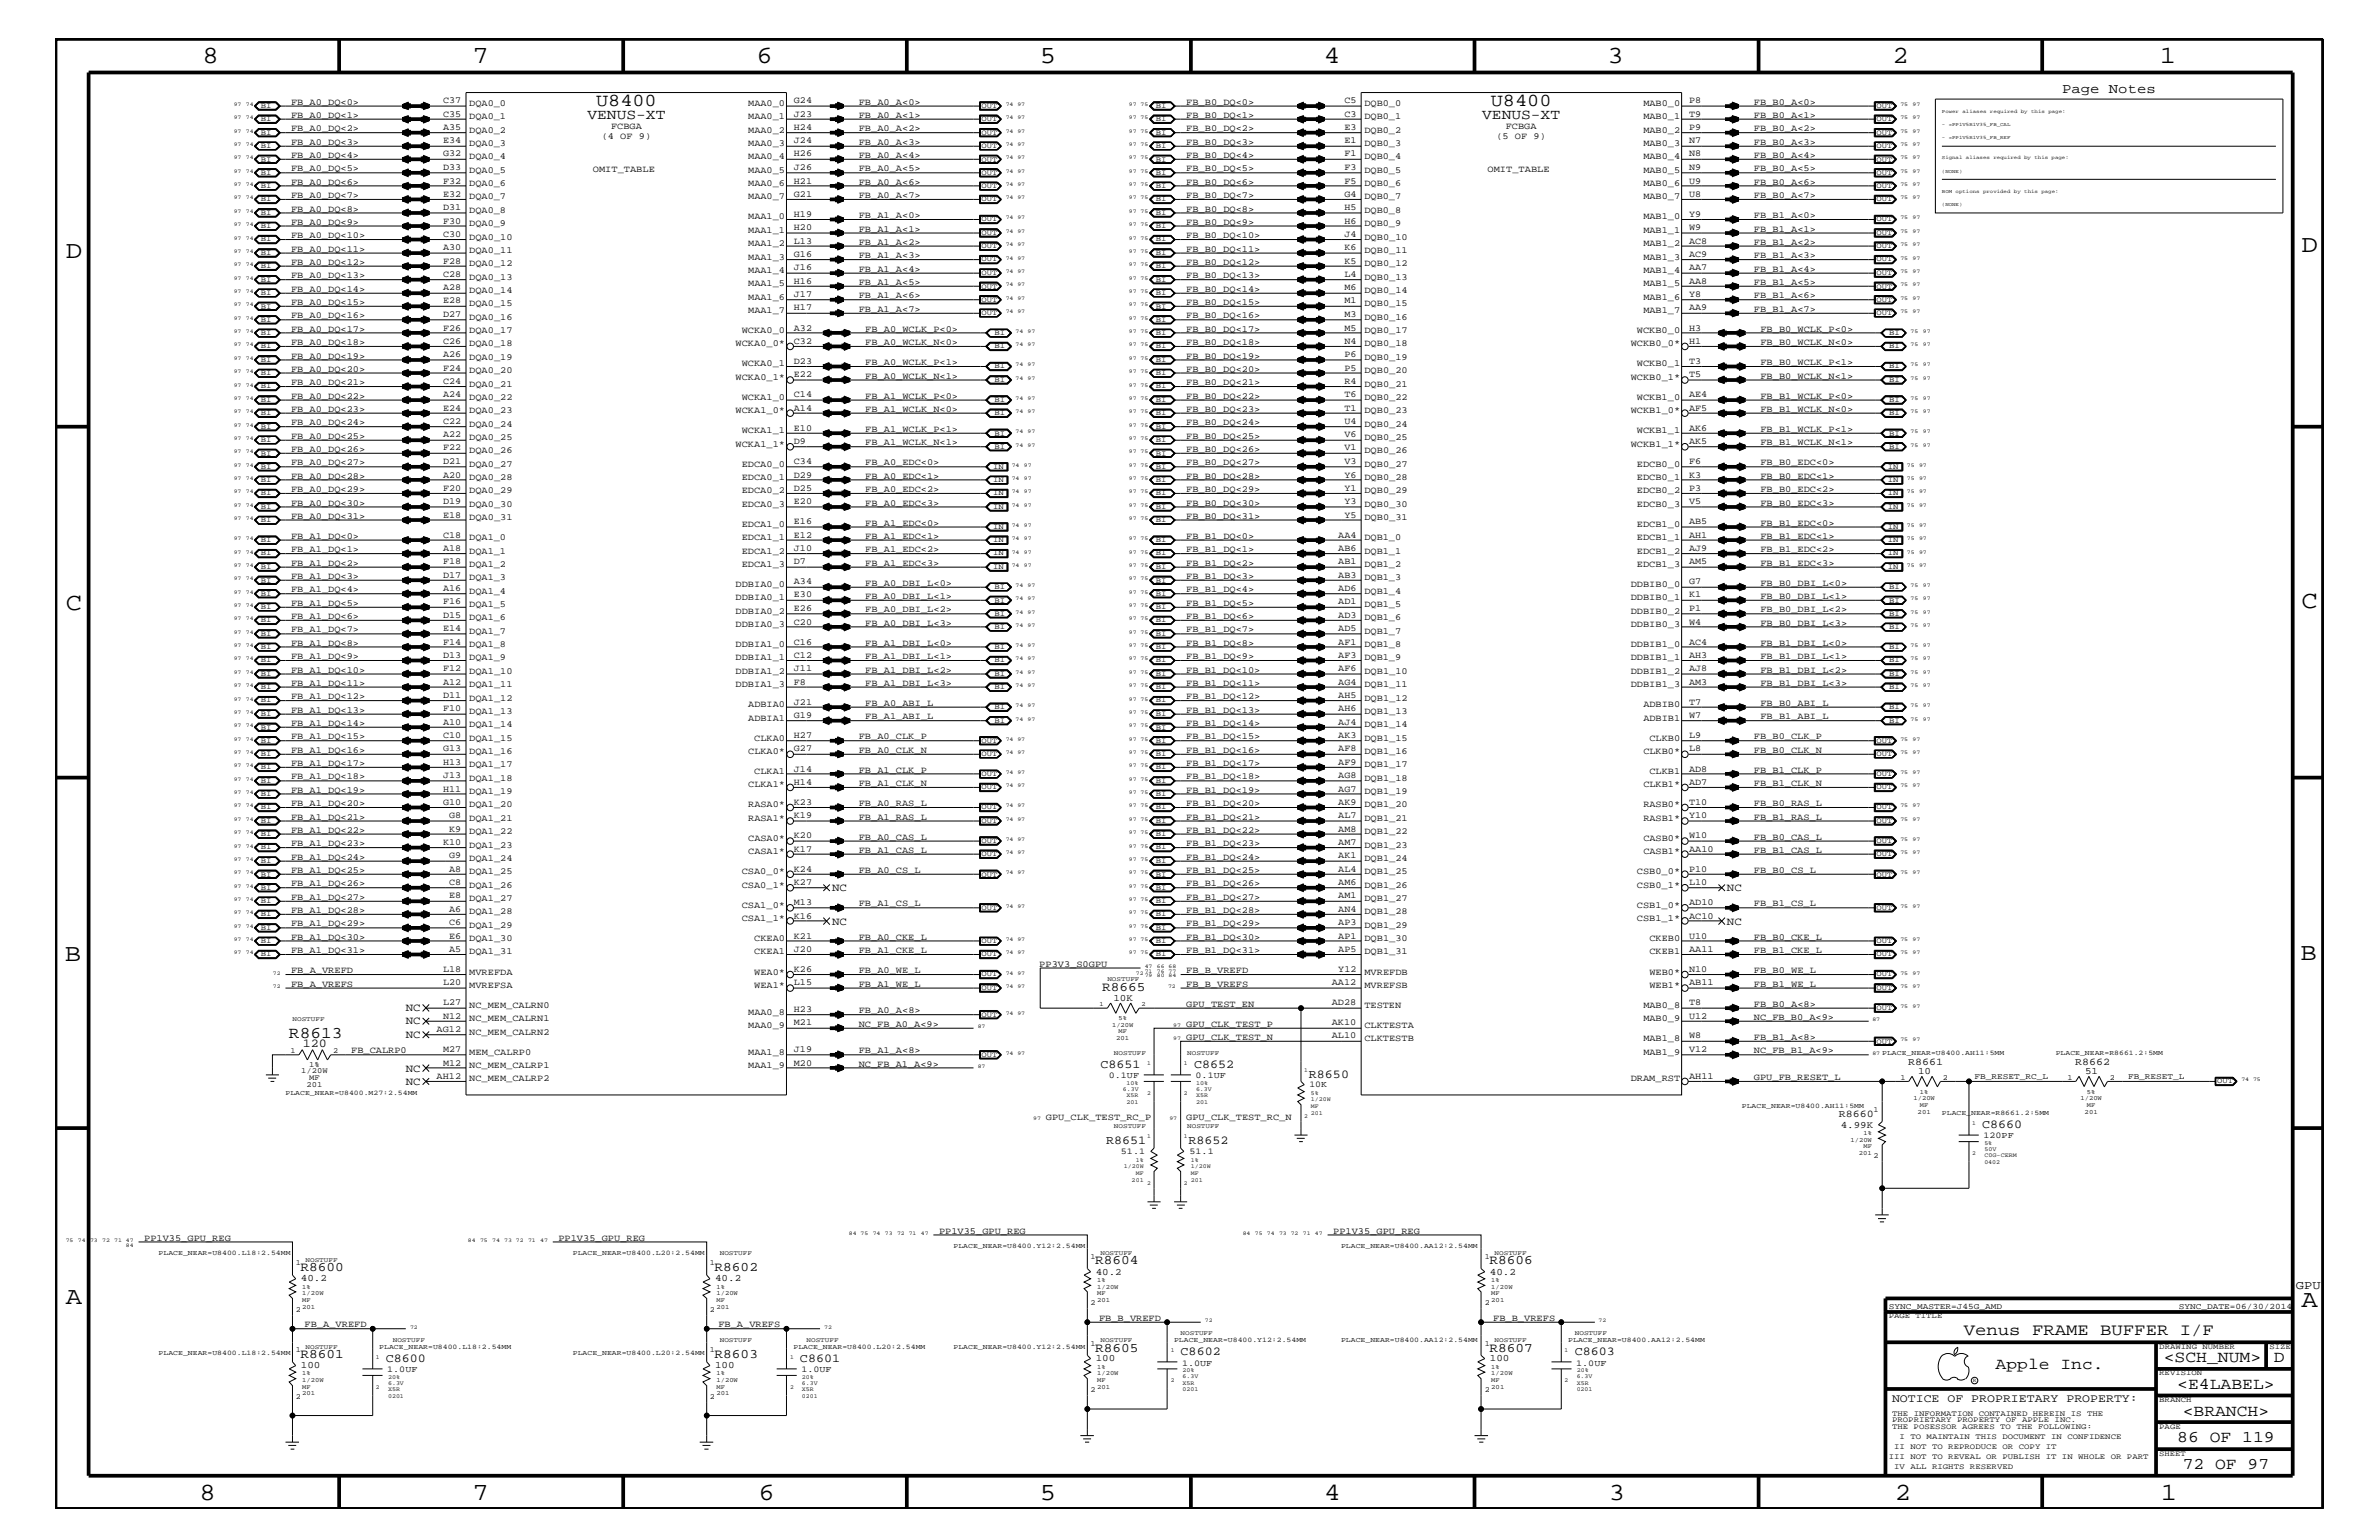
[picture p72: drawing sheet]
<svg xmlns="http://www.w3.org/2000/svg" width="432mm" height="279mm" viewBox="0 0 432 279" stroke-linecap="round" stroke-linejoin="round" font-family="sans-serif">
<defs><g id="words">
<g font-size="4.5">
<text x="36.7" y="11.5">8</text>
<text x="85.8" y="11.5">7</text>
<text x="137.3" y="11.5">6</text>
<text x="188.7" y="11.5">5</text>
<text x="240.3" y="11.5">4</text>
<text x="291.8" y="11.5">3</text>
<text x="343.5" y="11.5">2</text>
<text x="392" y="11.5">1</text>
<text x="11.9" y="46.8">D</text>
<text x="417.7" y="45.7">D</text>
<text x="11.9" y="110.6">C</text>
<text x="417.7" y="110.3">C</text>
<text x="11.8" y="174.3">B</text>
<text x="417.6" y="174.2">B</text>
<text x="11.9" y="236.7">A</text>
<text x="417.7" y="237.1">A</text>
<text x="36.2" y="272.1">8</text>
<text x="85.8" y="272.1">7</text>
<text x="137.7" y="272.1">6</text>
<text x="188.7" y="272.1">5</text>
<text x="240.4" y="272.1">4</text>
<text x="292" y="272.1">3</text>
<text x="343.9" y="272.1">2</text>
<text x="392.2" y="272.1">1</text>
</g>
<g font-size="3.3">
<text x="108.2" y="19.2">U8400</text>
<text x="270.6" y="19.2">U8400</text>
</g>
<g font-size="3">
<text x="52.5" y="188.3">R8613</text>
<text x="356.4" y="242.3">Venus FRAME BUFFER I/F</text>
<text x="362.2" y="248.4">Apple Inc.</text>
<text x="392.7" y="247.1">&lt;SCH_NUM&gt;</text>
<text x="395.2" y="252">&lt;E4LABEL&gt;</text>
<text x="412.7" y="247.1">D</text>
<text x="396.2" y="256.8">&lt;BRANCH&gt;</text>
<text x="395.2" y="261.6">86 OF 119</text>
<text x="396.2" y="266.6">72 OF 97</text>
</g>
<g font-size="2.6">
<text x="106.6" y="21.6">VENUS-XT</text>
<text x="269" y="21.6">VENUS-XT</text>
</g>
<text font-size="2.5" x="374.3" y="16.8">Page Notes</text>
<g font-size="2.4">
<text x="200" y="179.9">R8665</text>
<text x="54.5" y="230.7">R8600</text>
<text x="129.7" y="230.7">R8602</text>
<text x="198.8" y="229.4">R8604</text>
<text x="270.3" y="229.4">R8606</text>
<text x="198.8" y="245.2">R8605</text>
<text x="270.3" y="245.2">R8607</text>
<text x="54.5" y="246.4">R8601</text>
<text x="129.7" y="246.4">R8603</text>
</g>
<g font-size="2.2">
<text x="54.9" y="190">120</text>
<text x="199.7" y="193.7">C8651</text>
<text x="216.7" y="193.7">C8652</text>
<text x="237.6" y="195.5">R8650</text>
<text x="200.7" y="207.6">R8651</text>
<text x="215.7" y="207.6">R8652</text>
<text x="359.7" y="204.7">C8660</text>
<text x="416.7" y="233.8">GPU</text>
<text x="214.3" y="245.9">C8602</text>
<text x="285.8" y="245.9">C8603</text>
<text x="70" y="247.1">C8600</text>
<text x="145.2" y="247.1">C8601</text>
</g>
<text font-size="2.1" x="343.4" y="254.4">NOTICE OF PROPRIETARY PROPERTY:</text>
<g font-size="2">
<text x="151" y="161.7">NC</text>
<text x="313.4" y="161.7">NC</text>
<text x="151" y="167.8">NC</text>
<text x="313.4" y="167.8">NC</text>
<text x="73.7" y="183.5">NC</text>
<text x="73.7" y="185.9">NC</text>
<text x="73.7" y="188.3">NC</text>
<text x="73.7" y="194.4">NC</text>
<text x="73.7" y="196.8">NC</text>
</g>
<g font-size="1.9">
<text x="346.3" y="193.2">R8661</text>
<text x="376.6" y="193.2">R8662</text>
<text x="333.8" y="202.7">R8660</text>
</g>
<g font-size="1.8">
<text x="202.1" y="181.6">10K</text>
<text x="348.1" y="194.8">10</text>
<text x="378.5" y="194.8">51</text>
<text x="334.1" y="204.6">4.99K</text>
<text x="54.6" y="232.4">40.2</text>
<text x="129.8" y="232.4">40.2</text>
<text x="198.9" y="231.3">40.2</text>
<text x="270.4" y="231.3">40.2</text>
<text x="54.6" y="248.2">100</text>
<text x="129.8" y="248.2">100</text>
<text x="198.9" y="247">100</text>
<text x="270.4" y="247">100</text>
</g>
<g font-size="1.7">
<text x="52.8" y="23.8">FB_A0_DQ&lt;2&gt;</text>
<text x="52.8" y="19">FB_A0_DQ&lt;0&gt;</text>
<text x="52.8" y="21.4">FB_A0_DQ&lt;1&gt;</text>
<text x="80.4" y="23.6">A35</text>
<text x="80.4" y="21.2">C35</text>
<text x="80.4" y="18.7">C37</text>
<text x="85.2" y="19.2">DQA0_0</text>
<text x="85.2" y="21.6">DQA0_1</text>
<text x="110.9" y="23.5">FCBGA</text>
<text x="135.8" y="19.2">MAA0_0</text>
<text x="135.8" y="21.6">MAA0_1</text>
<text x="144.1" y="23.6">H24</text>
<text x="144.1" y="21.2">J23</text>
<text x="144.1" y="18.7">G24</text>
<text x="155.9" y="21.4">FB_A0_A&lt;1&gt;</text>
<text x="155.9" y="19">FB_A0_A&lt;0&gt;</text>
<text x="155.9" y="23.8">FB_A0_A&lt;2&gt;</text>
<text x="215.3" y="19">FB_B0_DQ&lt;0&gt;</text>
<text x="215.3" y="21.4">FB_B0_DQ&lt;1&gt;</text>
<text x="215.3" y="23.8">FB_B0_DQ&lt;2&gt;</text>
<text x="244" y="23.6">E3</text>
<text x="244" y="21.2">C3</text>
<text x="244" y="18.7">C5</text>
<text x="247.6" y="19.2">DQB0_0</text>
<text x="247.6" y="21.6">DQB0_1</text>
<text x="273.3" y="23.5">FCBGA</text>
<text x="298.3" y="21.6">MAB0_1</text>
<text x="298.3" y="19.2">MAB0_0</text>
<text x="306.6" y="23.6">P9</text>
<text x="306.6" y="21.2">T9</text>
<text x="306.6" y="18.7">P8</text>
<text x="318.3" y="23.8">FB_B0_A&lt;2&gt;</text>
<text x="318.3" y="21.4">FB_B0_A&lt;1&gt;</text>
<text x="318.3" y="19">FB_B0_A&lt;0&gt;</text>
<text x="52.8" y="26.3">FB_A0_DQ&lt;3&gt;</text>
<text x="52.8" y="28.6">FB_A0_DQ&lt;4&gt;</text>
<text x="80.4" y="28.4">G32</text>
<text x="80.4" y="26">E34</text>
<text x="85.2" y="28.9">DQA0_4</text>
<text x="85.2" y="24.1">DQA0_2</text>
<text x="85.2" y="26.5">DQA0_3</text>
<text x="109.2" y="25.3">(4 OF 9)</text>
<text x="135.8" y="24.1">MAA0_2</text>
<text x="135.8" y="26.5">MAA0_3</text>
<text x="135.8" y="28.9">MAA0_4</text>
<text x="144.1" y="28.4">H26</text>
<text x="144.1" y="26">J24</text>
<text x="155.9" y="28.6">FB_A0_A&lt;4&gt;</text>
<text x="155.9" y="26.3">FB_A0_A&lt;3&gt;</text>
<text x="215.3" y="28.6">FB_B0_DQ&lt;4&gt;</text>
<text x="215.3" y="26.3">FB_B0_DQ&lt;3&gt;</text>
<text x="244" y="28.4">F1</text>
<text x="244" y="26">E1</text>
<text x="247.6" y="24.1">DQB0_2</text>
<text x="247.6" y="26.5">DQB0_3</text>
<text x="247.6" y="28.9">DQB0_4</text>
<text x="271.6" y="25.3">(5 OF 9)</text>
<text x="298.3" y="28.9">MAB0_4</text>
<text x="298.3" y="26.5">MAB0_3</text>
<text x="298.3" y="24.1">MAB0_2</text>
<text x="306.6" y="28.4">N8</text>
<text x="306.6" y="26">N7</text>
<text x="318.3" y="28.6">FB_B0_A&lt;4&gt;</text>
<text x="318.3" y="26.3">FB_B0_A&lt;3&gt;</text>
<text x="52.8" y="31.1">FB_A0_DQ&lt;5&gt;</text>
<text x="52.8" y="33.6">FB_A0_DQ&lt;6&gt;</text>
<text x="52.8" y="35.9">FB_A0_DQ&lt;7&gt;</text>
<text x="80.4" y="35.7">E32</text>
<text x="80.4" y="33.3">F32</text>
<text x="80.4" y="30.8">D33</text>
<text x="85.2" y="31.4">DQA0_5</text>
<text x="85.2" y="33.7">DQA0_6</text>
<text x="107.6" y="31.3">OMIT_TABLE</text>
<text x="135.8" y="33.7">MAA0_6</text>
<text x="135.8" y="31.4">MAA0_5</text>
<text x="144.1" y="35.7">G21</text>
<text x="144.1" y="33.3">H21</text>
<text x="144.1" y="30.8">J26</text>
<text x="155.9" y="35.9">FB_A0_A&lt;7&gt;</text>
<text x="155.9" y="33.6">FB_A0_A&lt;6&gt;</text>
<text x="155.9" y="31.1">FB_A0_A&lt;5&gt;</text>
<text x="215.3" y="35.9">FB_B0_DQ&lt;7&gt;</text>
<text x="215.3" y="33.6">FB_B0_DQ&lt;6&gt;</text>
<text x="215.3" y="31.1">FB_B0_DQ&lt;5&gt;</text>
<text x="244" y="35.7">G4</text>
<text x="244" y="33.3">F5</text>
<text x="244" y="30.8">F3</text>
<text x="247.6" y="33.7">DQB0_6</text>
<text x="247.6" y="31.4">DQB0_5</text>
<text x="270" y="31.3">OMIT_TABLE</text>
<text x="298.3" y="33.7">MAB0_6</text>
<text x="298.3" y="31.4">MAB0_5</text>
<text x="306.6" y="35.7">U8</text>
<text x="306.6" y="33.3">U9</text>
<text x="306.6" y="30.8">N9</text>
<text x="318.3" y="35.9">FB_B0_A&lt;7&gt;</text>
<text x="318.3" y="33.6">FB_B0_A&lt;6&gt;</text>
<text x="318.3" y="31.1">FB_B0_A&lt;5&gt;</text>
<text x="52.8" y="38.4">FB_A0_DQ&lt;8&gt;</text>
<text x="52.8" y="40.8">FB_A0_DQ&lt;9&gt;</text>
<text x="80.4" y="40.6">F30</text>
<text x="80.4" y="38.1">D31</text>
<text x="85.2" y="36.2">DQA0_7</text>
<text x="85.2" y="38.6">DQA0_8</text>
<text x="85.2" y="41">DQA0_9</text>
<text x="135.8" y="36.2">MAA0_7</text>
<text x="135.8" y="39.8">MAA1_0</text>
<text x="144.1" y="41.8">H20</text>
<text x="144.1" y="39.3">H19</text>
<text x="155.9" y="39.6">FB_A1_A&lt;0&gt;</text>
<text x="215.3" y="38.4">FB_B0_DQ&lt;8&gt;</text>
<text x="215.3" y="40.8">FB_B0_DQ&lt;9&gt;</text>
<text x="244" y="40.6">H6</text>
<text x="244" y="38.1">H5</text>
<text x="247.6" y="38.6">DQB0_8</text>
<text x="247.6" y="36.2">DQB0_7</text>
<text x="247.6" y="41">DQB0_9</text>
<text x="298.3" y="36.2">MAB0_7</text>
<text x="298.3" y="39.8">MAB1_0</text>
<text x="306.6" y="41.8">W9</text>
<text x="306.6" y="39.3">Y9</text>
<text x="318.3" y="39.6">FB_B1_A&lt;0&gt;</text>
<text x="52.8" y="45.7">FB_A0_DQ&lt;11&gt;</text>
<text x="52.8" y="43.2">FB_A0_DQ&lt;10&gt;</text>
<text x="80.4" y="47.9">F28</text>
<text x="80.4" y="45.4">A30</text>
<text x="80.4" y="43">C30</text>
<text x="85.2" y="43.5">DQA0_10</text>
<text x="85.2" y="45.9">DQA0_11</text>
<text x="135.8" y="42.3">MAA1_1</text>
<text x="135.8" y="44.6">MAA1_2</text>
<text x="135.8" y="47.1">MAA1_3</text>
<text x="144.1" y="46.6">G16</text>
<text x="144.1" y="44.2">L13</text>
<text x="155.9" y="42">FB_A1_A&lt;1&gt;</text>
<text x="155.9" y="46.8">FB_A1_A&lt;3&gt;</text>
<text x="155.9" y="44.4">FB_A1_A&lt;2&gt;</text>
<text x="215.3" y="45.7">FB_B0_DQ&lt;11&gt;</text>
<text x="215.3" y="43.2">FB_B0_DQ&lt;10&gt;</text>
<text x="244" y="47.9">K5</text>
<text x="244" y="45.4">K6</text>
<text x="244" y="43">J4</text>
<text x="247.6" y="45.9">DQB0_11</text>
<text x="247.6" y="43.5">DQB0_10</text>
<text x="298.3" y="47.1">MAB1_3</text>
<text x="298.3" y="42.3">MAB1_1</text>
<text x="298.3" y="44.6">MAB1_2</text>
<text x="306.6" y="46.6">AC9</text>
<text x="306.6" y="44.2">AC8</text>
<text x="318.3" y="44.4">FB_B1_A&lt;2&gt;</text>
<text x="318.3" y="46.8">FB_B1_A&lt;3&gt;</text>
<text x="318.3" y="42">FB_B1_A&lt;1&gt;</text>
<text x="52.8" y="48">FB_A0_DQ&lt;12&gt;</text>
<text x="52.8" y="52.9">FB_A0_DQ&lt;14&gt;</text>
<text x="52.8" y="50.5">FB_A0_DQ&lt;13&gt;</text>
<text x="80.4" y="52.7">A28</text>
<text x="80.4" y="50.2">C28</text>
<text x="85.2" y="50.7">DQA0_13</text>
<text x="85.2" y="53.2">DQA0_14</text>
<text x="85.2" y="48.3">DQA0_12</text>
<text x="135.8" y="51.9">MAA1_5</text>
<text x="135.8" y="49.6">MAA1_4</text>
<text x="144.1" y="53.9">J17</text>
<text x="144.1" y="51.5">H16</text>
<text x="144.1" y="49.1">J16</text>
<text x="155.9" y="49.3">FB_A1_A&lt;4&gt;</text>
<text x="155.9" y="51.7">FB_A1_A&lt;5&gt;</text>
<text x="215.3" y="52.9">FB_B0_DQ&lt;14&gt;</text>
<text x="215.3" y="50.5">FB_B0_DQ&lt;13&gt;</text>
<text x="215.3" y="48">FB_B0_DQ&lt;12&gt;</text>
<text x="244" y="52.7">M6</text>
<text x="244" y="50.2">L4</text>
<text x="247.6" y="53.2">DQB0_14</text>
<text x="247.6" y="50.7">DQB0_13</text>
<text x="247.6" y="48.3">DQB0_12</text>
<text x="298.3" y="49.6">MAB1_4</text>
<text x="298.3" y="51.9">MAB1_5</text>
<text x="306.6" y="53.9">Y8</text>
<text x="306.6" y="51.5">AA8</text>
<text x="306.6" y="49.1">AA7</text>
<text x="318.3" y="51.7">FB_B1_A&lt;5&gt;</text>
<text x="318.3" y="49.3">FB_B1_A&lt;4&gt;</text>
<text x="52.8" y="57.8">FB_A0_DQ&lt;16&gt;</text>
<text x="52.8" y="55.3">FB_A0_DQ&lt;15&gt;</text>
<text x="80.4" y="60">F26</text>
<text x="80.4" y="57.5">D27</text>
<text x="80.4" y="55.1">E28</text>
<text x="85.2" y="58">DQA0_16</text>
<text x="85.2" y="55.6">DQA0_15</text>
<text x="135.8" y="56.8">MAA1_7</text>
<text x="135.8" y="54.4">MAA1_6</text>
<text x="144.1" y="60">A32</text>
<text x="144.1" y="56.3">H17</text>
<text x="155.9" y="56.6">FB_A1_A&lt;7&gt;</text>
<text x="155.9" y="54.1">FB_A1_A&lt;6&gt;</text>
<text x="215.3" y="57.8">FB_B0_DQ&lt;16&gt;</text>
<text x="215.3" y="55.3">FB_B0_DQ&lt;15&gt;</text>
<text x="244" y="60">M5</text>
<text x="244" y="57.5">M3</text>
<text x="244" y="55.1">M1</text>
<text x="247.6" y="58">DQB0_16</text>
<text x="247.6" y="55.6">DQB0_15</text>
<text x="298.3" y="54.4">MAB1_6</text>
<text x="298.3" y="56.8">MAB1_7</text>
<text x="306.6" y="60">H3</text>
<text x="306.6" y="56.3">AA9</text>
<text x="318.3" y="56.6">FB_B1_A&lt;7&gt;</text>
<text x="318.3" y="54.1">FB_B1_A&lt;6&gt;</text>
<text x="52.8" y="65.1">FB_A0_DQ&lt;19&gt;</text>
<text x="52.8" y="62.6">FB_A0_DQ&lt;18&gt;</text>
<text x="52.8" y="60.2">FB_A0_DQ&lt;17&gt;</text>
<text x="80.4" y="64.8">A26</text>
<text x="80.4" y="62.3">C26</text>
<text x="85.2" y="60.4">DQA0_17</text>
<text x="85.2" y="62.9">DQA0_18</text>
<text x="85.2" y="65.3">DQA0_19</text>
<text x="133.5" y="62.9">WCKA0_0*</text>
<text x="134.6" y="60.4">WCKA0_0</text>
<text x="144.1" y="66">D23</text>
<text x="144.1" y="62.3">C32</text>
<text x="157.1" y="62.6">FB_A0_WCLK_N&lt;0&gt;</text>
<text x="157.1" y="60.2">FB_A0_WCLK_P&lt;0&gt;</text>
<text x="215.3" y="62.6">FB_B0_DQ&lt;18&gt;</text>
<text x="215.3" y="60.2">FB_B0_DQ&lt;17&gt;</text>
<text x="215.3" y="65.1">FB_B0_DQ&lt;19&gt;</text>
<text x="244" y="64.8">P6</text>
<text x="244" y="62.3">N4</text>
<text x="247.6" y="65.3">DQB0_19</text>
<text x="247.6" y="60.4">DQB0_17</text>
<text x="247.6" y="62.9">DQB0_18</text>
<text x="296" y="62.9">WCKB0_0*</text>
<text x="297.1" y="60.4">WCKB0_0</text>
<text x="306.6" y="66">T3</text>
<text x="306.6" y="62.3">H1</text>
<text x="319.5" y="62.6">FB_B0_WCLK_N&lt;0&gt;</text>
<text x="319.5" y="60.2">FB_B0_WCLK_P&lt;0&gt;</text>
<text x="52.8" y="67.5">FB_A0_DQ&lt;20&gt;</text>
<text x="52.8" y="69.9">FB_A0_DQ&lt;21&gt;</text>
<text x="80.4" y="69.6">C24</text>
<text x="80.4" y="67.3">F24</text>
<text x="85.2" y="67.7">DQA0_20</text>
<text x="85.2" y="70.1">DQA0_21</text>
<text x="133.5" y="68.9">WCKA0_1*</text>
<text x="134.6" y="66.5">WCKA0_1</text>
<text x="144.1" y="68.4">E22</text>
<text x="157.1" y="66.2">FB_A0_WCLK_P&lt;1&gt;</text>
<text x="157.1" y="68.7">FB_A0_WCLK_N&lt;1&gt;</text>
<text x="215.3" y="69.9">FB_B0_DQ&lt;21&gt;</text>
<text x="215.3" y="67.5">FB_B0_DQ&lt;20&gt;</text>
<text x="244" y="69.6">R4</text>
<text x="244" y="67.3">P5</text>
<text x="247.6" y="70.1">DQB0_21</text>
<text x="247.6" y="67.7">DQB0_20</text>
<text x="296" y="68.9">WCKB0_1*</text>
<text x="297.1" y="66.5">WCKB0_1</text>
<text x="306.6" y="68.4">T5</text>
<text x="319.5" y="66.2">FB_B0_WCLK_P&lt;1&gt;</text>
<text x="319.5" y="68.7">FB_B0_WCLK_N&lt;1&gt;</text>
<text x="52.8" y="72.3">FB_A0_DQ&lt;22&gt;</text>
<text x="52.8" y="74.7">FB_A0_DQ&lt;23&gt;</text>
<text x="52.8" y="77.2">FB_A0_DQ&lt;24&gt;</text>
<text x="80.4" y="76.9">C22</text>
<text x="80.4" y="74.5">E24</text>
<text x="80.4" y="72.1">A24</text>
<text x="85.2" y="72.6">DQA0_22</text>
<text x="85.2" y="75">DQA0_23</text>
<text x="85.2" y="77.4">DQA0_24</text>
<text x="133.5" y="75">WCKA1_0*</text>
<text x="134.6" y="72.6">WCKA1_0</text>
<text x="144.1" y="74.5">A14</text>
<text x="144.1" y="72.1">C14</text>
<text x="157.1" y="74.7">FB_A1_WCLK_N&lt;0&gt;</text>
<text x="157.1" y="72.3">FB_A1_WCLK_P&lt;0&gt;</text>
<text x="215.3" y="77.2">FB_B0_DQ&lt;24&gt;</text>
<text x="215.3" y="74.7">FB_B0_DQ&lt;23&gt;</text>
<text x="215.3" y="72.3">FB_B0_DQ&lt;22&gt;</text>
<text x="244" y="76.9">U4</text>
<text x="244" y="74.5">T1</text>
<text x="244" y="72.1">T6</text>
<text x="247.6" y="77.4">DQB0_24</text>
<text x="247.6" y="75">DQB0_23</text>
<text x="247.6" y="72.6">DQB0_22</text>
<text x="296" y="75">WCKB1_0*</text>
<text x="297.1" y="72.6">WCKB1_0</text>
<text x="306.6" y="74.5">AF5</text>
<text x="306.6" y="72.1">AE4</text>
<text x="319.5" y="74.7">FB_B1_WCLK_N&lt;0&gt;</text>
<text x="319.5" y="72.3">FB_B1_WCLK_P&lt;0&gt;</text>
<text x="52.8" y="82">FB_A0_DQ&lt;26&gt;</text>
<text x="52.8" y="79.6">FB_A0_DQ&lt;25&gt;</text>
<text x="80.4" y="81.7">F22</text>
<text x="80.4" y="79.4">A22</text>
<text x="85.2" y="79.9">DQA0_25</text>
<text x="85.2" y="82.2">DQA0_26</text>
<text x="133.5" y="81.1">WCKA1_1*</text>
<text x="134.6" y="78.6">WCKA1_1</text>
<text x="144.1" y="80.5">D9</text>
<text x="144.1" y="78.2">E10</text>
<text x="157.1" y="78.3">FB_A1_WCLK_P&lt;1&gt;</text>
<text x="157.1" y="80.8">FB_A1_WCLK_N&lt;1&gt;</text>
<text x="215.3" y="79.6">FB_B0_DQ&lt;25&gt;</text>
<text x="215.3" y="82">FB_B0_DQ&lt;26&gt;</text>
<text x="244" y="81.7">V1</text>
<text x="244" y="79.4">V6</text>
<text x="247.6" y="79.9">DQB0_25</text>
<text x="247.6" y="82.2">DQB0_26</text>
<text x="296" y="81.1">WCKB1_1*</text>
<text x="297.1" y="78.6">WCKB1_1</text>
<text x="306.6" y="80.5">AK5</text>
<text x="306.6" y="78.2">AK6</text>
<text x="319.5" y="78.3">FB_B1_WCLK_P&lt;1&gt;</text>
<text x="319.5" y="80.8">FB_B1_WCLK_N&lt;1&gt;</text>
<text x="52.8" y="89.3">FB_A0_DQ&lt;29&gt;</text>
<text x="52.8" y="86.9">FB_A0_DQ&lt;28&gt;</text>
<text x="52.8" y="84.4">FB_A0_DQ&lt;27&gt;</text>
<text x="80.4" y="89">F20</text>
<text x="80.4" y="86.6">A20</text>
<text x="80.4" y="84.2">D21</text>
<text x="85.2" y="84.7">DQA0_27</text>
<text x="85.2" y="87.1">DQA0_28</text>
<text x="85.2" y="89.5">DQA0_29</text>
<text x="134.6" y="84.7">EDCA0_0</text>
<text x="134.6" y="87.1">EDCA0_1</text>
<text x="134.6" y="89.5">EDCA0_2</text>
<text x="144.1" y="89">D25</text>
<text x="144.1" y="86.6">D29</text>
<text x="144.1" y="84.2">C34</text>
<text x="157.1" y="86.9">FB_A0_EDC&lt;1&gt;</text>
<text x="157.1" y="84.4">FB_A0_EDC&lt;0&gt;</text>
<text x="157.1" y="89.3">FB_A0_EDC&lt;2&gt;</text>
<text x="215.3" y="89.3">FB_B0_DQ&lt;29&gt;</text>
<text x="215.3" y="86.9">FB_B0_DQ&lt;28&gt;</text>
<text x="215.3" y="84.4">FB_B0_DQ&lt;27&gt;</text>
<text x="244" y="89">Y1</text>
<text x="244" y="86.6">Y6</text>
<text x="244" y="84.2">V3</text>
<text x="247.6" y="89.5">DQB0_29</text>
<text x="247.6" y="87.1">DQB0_28</text>
<text x="247.6" y="84.7">DQB0_27</text>
<text x="297.1" y="89.5">EDCB0_2</text>
<text x="297.1" y="87.1">EDCB0_1</text>
<text x="297.1" y="84.7">EDCB0_0</text>
<text x="306.6" y="89">P3</text>
<text x="306.6" y="86.6">K3</text>
<text x="306.6" y="84.2">F6</text>
<text x="319.5" y="89.3">FB_B0_EDC&lt;2&gt;</text>
<text x="319.5" y="86.9">FB_B0_EDC&lt;1&gt;</text>
<text x="319.5" y="84.4">FB_B0_EDC&lt;0&gt;</text>
<text x="52.8" y="94.2">FB_A0_DQ&lt;31&gt;</text>
<text x="52.8" y="91.7">FB_A0_DQ&lt;30&gt;</text>
<text x="80.4" y="93.9">E18</text>
<text x="80.4" y="91.5">D19</text>
<text x="85.2" y="92">DQA0_30</text>
<text x="85.2" y="94.3">DQA0_31</text>
<text x="134.6" y="92">EDCA0_3</text>
<text x="134.6" y="95.6">EDCA1_0</text>
<text x="144.1" y="95.1">E16</text>
<text x="144.1" y="91.5">E20</text>
<text x="157.1" y="95.4">FB_A1_EDC&lt;0&gt;</text>
<text x="157.1" y="91.7">FB_A0_EDC&lt;3&gt;</text>
<text x="215.3" y="94.2">FB_B0_DQ&lt;31&gt;</text>
<text x="215.3" y="91.7">FB_B0_DQ&lt;30&gt;</text>
<text x="244" y="93.9">Y5</text>
<text x="244" y="91.5">Y3</text>
<text x="247.6" y="94.3">DQB0_31</text>
<text x="247.6" y="92">DQB0_30</text>
<text x="297.1" y="95.6">EDCB1_0</text>
<text x="297.1" y="92">EDCB0_3</text>
<text x="306.6" y="95.1">AB5</text>
<text x="306.6" y="91.5">V5</text>
<text x="319.5" y="95.4">FB_B1_EDC&lt;0&gt;</text>
<text x="319.5" y="91.7">FB_B0_EDC&lt;3&gt;</text>
<text x="52.8" y="97.7">FB_A1_DQ&lt;0&gt;</text>
<text x="52.8" y="100.2">FB_A1_DQ&lt;1&gt;</text>
<text x="80.4" y="99.9">A18</text>
<text x="80.4" y="97.6">C18</text>
<text x="85.2" y="98">DQA1_0</text>
<text x="85.2" y="100.4">DQA1_1</text>
<text x="134.6" y="98">EDCA1_1</text>
<text x="134.6" y="100.4">EDCA1_2</text>
<text x="144.1" y="99.9">J10</text>
<text x="144.1" y="97.6">E12</text>
<text x="157.1" y="100.2">FB_A1_EDC&lt;2&gt;</text>
<text x="157.1" y="97.7">FB_A1_EDC&lt;1&gt;</text>
<text x="215.3" y="100.2">FB_B1_DQ&lt;1&gt;</text>
<text x="215.3" y="97.7">FB_B1_DQ&lt;0&gt;</text>
<text x="242.9" y="99.9">AB6</text>
<text x="242.9" y="97.6">AA4</text>
<text x="247.6" y="100.4">DQB1_1</text>
<text x="247.6" y="98">DQB1_0</text>
<text x="297.1" y="100.4">EDCB1_2</text>
<text x="297.1" y="98">EDCB1_1</text>
<text x="306.6" y="99.9">AJ9</text>
<text x="306.6" y="97.6">AH1</text>
<text x="319.5" y="100.2">FB_B1_EDC&lt;2&gt;</text>
<text x="319.5" y="97.7">FB_B1_EDC&lt;1&gt;</text>
<text x="52.8" y="107.5">FB_A1_DQ&lt;4&gt;</text>
<text x="52.8" y="105">FB_A1_DQ&lt;3&gt;</text>
<text x="52.8" y="102.6">FB_A1_DQ&lt;2&gt;</text>
<text x="80.4" y="107.2">A16</text>
<text x="80.4" y="104.8">D17</text>
<text x="80.4" y="102.4">F18</text>
<text x="85.2" y="102.9">DQA1_2</text>
<text x="85.2" y="105.3">DQA1_3</text>
<text x="85.2" y="107.7">DQA1_4</text>
<text x="133.5" y="106.5">DDBIA0_0</text>
<text x="134.6" y="102.9">EDCA1_3</text>
<text x="144.1" y="102.4">D7</text>
<text x="144.1" y="106">A34</text>
<text x="157.1" y="102.6">FB_A1_EDC&lt;3&gt;</text>
<text x="157.1" y="106.3">FB_A0_DBI_L&lt;0&gt;</text>
<text x="215.3" y="107.5">FB_B1_DQ&lt;4&gt;</text>
<text x="215.3" y="105">FB_B1_DQ&lt;3&gt;</text>
<text x="215.3" y="102.6">FB_B1_DQ&lt;2&gt;</text>
<text x="242.9" y="107.2">AD6</text>
<text x="242.9" y="104.8">AB3</text>
<text x="242.9" y="102.4">AB1</text>
<text x="247.6" y="107.7">DQB1_4</text>
<text x="247.6" y="105.3">DQB1_3</text>
<text x="247.6" y="102.9">DQB1_2</text>
<text x="296" y="106.5">DDBIB0_0</text>
<text x="297.1" y="102.9">EDCB1_3</text>
<text x="306.6" y="102.4">AM5</text>
<text x="306.6" y="106">G7</text>
<text x="319.5" y="102.6">FB_B1_EDC&lt;3&gt;</text>
<text x="319.5" y="106.3">FB_B0_DBI_L&lt;0&gt;</text>
<text x="52.8" y="112.3">FB_A1_DQ&lt;6&gt;</text>
<text x="52.8" y="109.9">FB_A1_DQ&lt;5&gt;</text>
<text x="80.4" y="112">D15</text>
<text x="80.4" y="109.7">F16</text>
<text x="85.2" y="110.2">DQA1_5</text>
<text x="85.2" y="112.6">DQA1_6</text>
<text x="133.5" y="108.9">DDBIA0_1</text>
<text x="133.5" y="111.4">DDBIA0_2</text>
<text x="133.5" y="113.7">DDBIA0_3</text>
<text x="144.1" y="113.3">C20</text>
<text x="144.1" y="110.9">E26</text>
<text x="144.1" y="108.4">E30</text>
<text x="157.1" y="113.6">FB_A0_DBI_L&lt;3&gt;</text>
<text x="157.1" y="108.7">FB_A0_DBI_L&lt;1&gt;</text>
<text x="157.1" y="111.1">FB_A0_DBI_L&lt;2&gt;</text>
<text x="215.3" y="112.3">FB_B1_DQ&lt;6&gt;</text>
<text x="215.3" y="109.9">FB_B1_DQ&lt;5&gt;</text>
<text x="242.9" y="112">AD3</text>
<text x="242.9" y="109.7">AD1</text>
<text x="247.6" y="112.6">DQB1_6</text>
<text x="247.6" y="110.2">DQB1_5</text>
<text x="296" y="113.7">DDBIB0_3</text>
<text x="296" y="111.4">DDBIB0_2</text>
<text x="296" y="108.9">DDBIB0_1</text>
<text x="306.6" y="113.3">W4</text>
<text x="306.6" y="110.9">P1</text>
<text x="306.6" y="108.4">K1</text>
<text x="319.5" y="113.6">FB_B0_DBI_L&lt;3&gt;</text>
<text x="319.5" y="111.1">FB_B0_DBI_L&lt;2&gt;</text>
<text x="319.5" y="108.7">FB_B0_DBI_L&lt;1&gt;</text>
<text x="52.8" y="117.2">FB_A1_DQ&lt;8&gt;</text>
<text x="52.8" y="119.6">FB_A1_DQ&lt;9&gt;</text>
<text x="52.8" y="114.8">FB_A1_DQ&lt;7&gt;</text>
<text x="80.4" y="119.3">D13</text>
<text x="80.4" y="117">F14</text>
<text x="80.4" y="114.5">E14</text>
<text x="85.2" y="115">DQA1_7</text>
<text x="85.2" y="117.4">DQA1_8</text>
<text x="85.2" y="119.8">DQA1_9</text>
<text x="133.5" y="117.4">DDBIA1_0</text>
<text x="133.5" y="119.8">DDBIA1_1</text>
<text x="144.1" y="119.3">C12</text>
<text x="144.1" y="117">C16</text>
<text x="157.1" y="119.6">FB_A1_DBI_L&lt;1&gt;</text>
<text x="157.1" y="117.2">FB_A1_DBI_L&lt;0&gt;</text>
<text x="215.3" y="117.2">FB_B1_DQ&lt;8&gt;</text>
<text x="215.3" y="119.6">FB_B1_DQ&lt;9&gt;</text>
<text x="215.3" y="114.8">FB_B1_DQ&lt;7&gt;</text>
<text x="242.9" y="119.3">AF3</text>
<text x="242.9" y="117">AF1</text>
<text x="242.9" y="114.5">AD5</text>
<text x="247.6" y="119.8">DQB1_9</text>
<text x="247.6" y="117.4">DQB1_8</text>
<text x="247.6" y="115">DQB1_7</text>
<text x="296" y="119.8">DDBIB1_1</text>
<text x="296" y="117.4">DDBIB1_0</text>
<text x="306.6" y="119.3">AH3</text>
<text x="306.6" y="117">AC4</text>
<text x="319.5" y="119.6">FB_B1_DBI_L&lt;1&gt;</text>
<text x="319.5" y="117.2">FB_B1_DBI_L&lt;0&gt;</text>
<text x="52.8" y="122">FB_A1_DQ&lt;10&gt;</text>
<text x="52.8" y="124.4">FB_A1_DQ&lt;11&gt;</text>
<text x="80.4" y="124.2">A12</text>
<text x="80.4" y="121.8">F12</text>
<text x="85.2" y="122.3">DQA1_10</text>
<text x="85.2" y="124.7">DQA1_11</text>
<text x="133.5" y="122.3">DDBIA1_2</text>
<text x="133.5" y="124.7">DDBIA1_3</text>
<text x="144.1" y="124.2">F8</text>
<text x="144.1" y="121.8">J11</text>
<text x="157.1" y="124.4">FB_A1_DBI_L&lt;3&gt;</text>
<text x="157.1" y="122">FB_A1_DBI_L&lt;2&gt;</text>
<text x="215.3" y="124.4">FB_B1_DQ&lt;11&gt;</text>
<text x="215.3" y="122">FB_B1_DQ&lt;10&gt;</text>
<text x="242.9" y="124.2">AG4</text>
<text x="242.9" y="121.8">AF6</text>
<text x="247.6" y="124.7">DQB1_11</text>
<text x="247.6" y="122.3">DQB1_10</text>
<text x="296" y="124.7">DDBIB1_3</text>
<text x="296" y="122.3">DDBIB1_2</text>
<text x="306.6" y="124.2">AM3</text>
<text x="306.6" y="121.8">AJ8</text>
<text x="319.5" y="124.4">FB_B1_DBI_L&lt;3&gt;</text>
<text x="319.5" y="122">FB_B1_DBI_L&lt;2&gt;</text>
<text x="52.8" y="131.7">FB_A1_DQ&lt;14&gt;</text>
<text x="52.8" y="129.3">FB_A1_DQ&lt;13&gt;</text>
<text x="52.8" y="126.9">FB_A1_DQ&lt;12&gt;</text>
<text x="80.4" y="131.5">A10</text>
<text x="80.4" y="129.1">F10</text>
<text x="80.4" y="126.6">D11</text>
<text x="85.2" y="127.1">DQA1_12</text>
<text x="85.2" y="129.6">DQA1_13</text>
<text x="85.2" y="131.9">DQA1_14</text>
<text x="135.8" y="128.3">ADBIA0</text>
<text x="135.8" y="130.8">ADBIA1</text>
<text x="144.1" y="130.2">G19</text>
<text x="144.1" y="127.9">J21</text>
<text x="157.1" y="130.5">FB_A1_ABI_L</text>
<text x="157.1" y="128">FB_A0_ABI_L</text>
<text x="215.3" y="129.3">FB_B1_DQ&lt;13&gt;</text>
<text x="215.3" y="131.7">FB_B1_DQ&lt;14&gt;</text>
<text x="215.3" y="126.9">FB_B1_DQ&lt;12&gt;</text>
<text x="242.9" y="131.5">AJ4</text>
<text x="242.9" y="129.1">AH6</text>
<text x="242.9" y="126.6">AH5</text>
<text x="247.6" y="131.9">DQB1_14</text>
<text x="247.6" y="129.6">DQB1_13</text>
<text x="247.6" y="127.1">DQB1_12</text>
<text x="298.3" y="130.8">ADBIB1</text>
<text x="298.3" y="128.3">ADBIB0</text>
<text x="306.6" y="130.2">W7</text>
<text x="306.6" y="127.9">T7</text>
<text x="319.5" y="130.5">FB_B1_ABI_L</text>
<text x="319.5" y="128">FB_B0_ABI_L</text>
<text x="52.8" y="134.1">FB_A1_DQ&lt;15&gt;</text>
<text x="52.8" y="136.6">FB_A1_DQ&lt;16&gt;</text>
<text x="80.4" y="136.3">G13</text>
<text x="80.4" y="133.9">C10</text>
<text x="85.2" y="136.8">DQA1_16</text>
<text x="85.2" y="134.4">DQA1_15</text>
<text x="135.8" y="136.8">CLKA0*</text>
<text x="136.9" y="134.4">CLKA0</text>
<text x="144.1" y="136.3">G27</text>
<text x="144.1" y="133.9">H27</text>
<text x="155.9" y="134.1">FB_A0_CLK_P</text>
<text x="155.9" y="136.6">FB_A0_CLK_N</text>
<text x="215.3" y="136.6">FB_B1_DQ&lt;16&gt;</text>
<text x="215.3" y="134.1">FB_B1_DQ&lt;15&gt;</text>
<text x="242.9" y="136.3">AF8</text>
<text x="242.9" y="133.9">AK3</text>
<text x="247.6" y="136.8">DQB1_16</text>
<text x="247.6" y="134.4">DQB1_15</text>
<text x="298.3" y="136.8">CLKB0*</text>
<text x="299.4" y="134.4">CLKB0</text>
<text x="306.6" y="136.3">L8</text>
<text x="306.6" y="133.9">L9</text>
<text x="318.3" y="134.1">FB_B0_CLK_P</text>
<text x="318.3" y="136.6">FB_B0_CLK_N</text>
<text x="52.8" y="143.9">FB_A1_DQ&lt;19&gt;</text>
<text x="52.8" y="141.4">FB_A1_DQ&lt;18&gt;</text>
<text x="52.8" y="139">FB_A1_DQ&lt;17&gt;</text>
<text x="80.4" y="143.6">H11</text>
<text x="80.4" y="141.2">J13</text>
<text x="80.4" y="138.7">H13</text>
<text x="85.2" y="139.2">DQA1_17</text>
<text x="85.2" y="141.7">DQA1_18</text>
<text x="135.8" y="142.9">CLKA1*</text>
<text x="136.9" y="140.4">CLKA1</text>
<text x="144.1" y="142.4">H14</text>
<text x="144.1" y="140">J14</text>
<text x="155.9" y="140.2">FB_A1_CLK_P</text>
<text x="155.9" y="142.6">FB_A1_CLK_N</text>
<text x="215.3" y="143.9">FB_B1_DQ&lt;19&gt;</text>
<text x="215.3" y="141.4">FB_B1_DQ&lt;18&gt;</text>
<text x="215.3" y="139">FB_B1_DQ&lt;17&gt;</text>
<text x="242.9" y="143.6">AG7</text>
<text x="242.9" y="141.2">AG8</text>
<text x="242.9" y="138.7">AF9</text>
<text x="247.6" y="141.7">DQB1_18</text>
<text x="247.6" y="139.2">DQB1_17</text>
<text x="298.3" y="142.9">CLKB1*</text>
<text x="299.4" y="140.4">CLKB1</text>
<text x="306.6" y="142.4">AD7</text>
<text x="306.6" y="140">AD8</text>
<text x="318.3" y="142.6">FB_B1_CLK_N</text>
<text x="318.3" y="140.2">FB_B1_CLK_P</text>
<text x="52.8" y="148.7">FB_A1_DQ&lt;21&gt;</text>
<text x="52.8" y="146.2">FB_A1_DQ&lt;20&gt;</text>
<text x="80.4" y="146">G10</text>
<text x="81.5" y="148.4">G8</text>
<text x="85.2" y="144">DQA1_19</text>
<text x="85.2" y="146.5">DQA1_20</text>
<text x="85.2" y="149">DQA1_21</text>
<text x="135.8" y="149">RASA1*</text>
<text x="135.8" y="146.5">RASA0*</text>
<text x="144.1" y="148.4">K19</text>
<text x="144.1" y="146">K23</text>
<text x="155.9" y="148.7">FB_A1_RAS_L</text>
<text x="155.9" y="146.2">FB_A0_RAS_L</text>
<text x="215.3" y="148.7">FB_B1_DQ&lt;21&gt;</text>
<text x="215.3" y="146.2">FB_B1_DQ&lt;20&gt;</text>
<text x="242.9" y="148.4">AL7</text>
<text x="242.9" y="146">AK9</text>
<text x="247.6" y="149">DQB1_21</text>
<text x="247.6" y="146.5">DQB1_20</text>
<text x="247.6" y="144">DQB1_19</text>
<text x="298.3" y="149">RASB1*</text>
<text x="298.3" y="146.5">RASB0*</text>
<text x="306.6" y="148.4">Y10</text>
<text x="306.6" y="146">T10</text>
<text x="318.3" y="148.7">FB_B1_RAS_L</text>
<text x="318.3" y="146.2">FB_B0_RAS_L</text>
<text x="52.8" y="156">FB_A1_DQ&lt;24&gt;</text>
<text x="52.8" y="153.5">FB_A1_DQ&lt;23&gt;</text>
<text x="52.8" y="151.1">FB_A1_DQ&lt;22&gt;</text>
<text x="80.4" y="153.3">K10</text>
<text x="81.5" y="155.7">G9</text>
<text x="81.5" y="150.9">K9</text>
<text x="85.2" y="151.3">DQA1_22</text>
<text x="85.2" y="153.8">DQA1_23</text>
<text x="135.8" y="155">CASA1*</text>
<text x="135.8" y="152.6">CASA0*</text>
<text x="144.1" y="154.5">K17</text>
<text x="144.1" y="152.1">K20</text>
<text x="155.9" y="152.3">FB_A0_CAS_L</text>
<text x="155.9" y="154.7">FB_A1_CAS_L</text>
<text x="215.3" y="156">FB_B1_DQ&lt;24&gt;</text>
<text x="215.3" y="153.5">FB_B1_DQ&lt;23&gt;</text>
<text x="215.3" y="151.1">FB_B1_DQ&lt;22&gt;</text>
<text x="242.9" y="155.7">AK1</text>
<text x="242.9" y="153.3">AM7</text>
<text x="242.9" y="150.9">AM8</text>
<text x="247.6" y="153.8">DQB1_23</text>
<text x="247.6" y="151.3">DQB1_22</text>
<text x="298.3" y="152.6">CASB0*</text>
<text x="298.3" y="155">CASB1*</text>
<text x="306.6" y="154.5">AA10</text>
<text x="306.6" y="152.1">W10</text>
<text x="318.3" y="154.7">FB_B1_CAS_L</text>
<text x="318.3" y="152.3">FB_B0_CAS_L</text>
<text x="52.8" y="160.8">FB_A1_DQ&lt;26&gt;</text>
<text x="52.8" y="158.4">FB_A1_DQ&lt;25&gt;</text>
<text x="81.5" y="160.6">C8</text>
<text x="81.5" y="158.2">A8</text>
<text x="85.2" y="156.2">DQA1_24</text>
<text x="85.2" y="158.6">DQA1_25</text>
<text x="85.2" y="161.1">DQA1_26</text>
<text x="134.6" y="161.1">CSA0_1*</text>
<text x="134.6" y="158.6">CSA0_0*</text>
<text x="144.1" y="160.6">K27</text>
<text x="144.1" y="158.2">K24</text>
<text x="155.9" y="158.4">FB_A0_CS_L</text>
<text x="215.3" y="158.4">FB_B1_DQ&lt;25&gt;</text>
<text x="215.3" y="160.8">FB_B1_DQ&lt;26&gt;</text>
<text x="242.9" y="160.6">AM6</text>
<text x="242.9" y="158.2">AL4</text>
<text x="247.6" y="161.1">DQB1_26</text>
<text x="247.6" y="158.6">DQB1_25</text>
<text x="247.6" y="156.2">DQB1_24</text>
<text x="297.1" y="161.1">CSB0_1*</text>
<text x="297.1" y="158.6">CSB0_0*</text>
<text x="306.6" y="160.6">L10</text>
<text x="306.6" y="158.2">P10</text>
<text x="318.3" y="158.4">FB_B0_CS_L</text>
<text x="52.8" y="165.6">FB_A1_DQ&lt;28&gt;</text>
<text x="52.8" y="163.3">FB_A1_DQ&lt;27&gt;</text>
<text x="81.5" y="167.8">C6</text>
<text x="81.5" y="165.4">A6</text>
<text x="81.5" y="163">E8</text>
<text x="85.2" y="163.5">DQA1_27</text>
<text x="85.2" y="165.9">DQA1_28</text>
<text x="134.6" y="167.1">CSA1_1*</text>
<text x="134.6" y="164.7">CSA1_0*</text>
<text x="144.1" y="166.7">K16</text>
<text x="144.1" y="164.2">M13</text>
<text x="155.9" y="164.5">FB_A1_CS_L</text>
<text x="215.3" y="163.3">FB_B1_DQ&lt;27&gt;</text>
<text x="215.3" y="165.6">FB_B1_DQ&lt;28&gt;</text>
<text x="242.9" y="167.8">AP3</text>
<text x="242.9" y="165.4">AN4</text>
<text x="242.9" y="163">AM1</text>
<text x="247.6" y="165.9">DQB1_28</text>
<text x="247.6" y="163.5">DQB1_27</text>
<text x="297.1" y="164.7">CSB1_0*</text>
<text x="297.1" y="167.1">CSB1_1*</text>
<text x="306.6" y="166.7">AC10</text>
<text x="306.6" y="164.2">AD10</text>
<text x="318.3" y="164.5">FB_B1_CS_L</text>
<text x="52.8" y="168.1">FB_A1_DQ&lt;29&gt;</text>
<text x="52.8" y="172.9">FB_A1_DQ&lt;31&gt;</text>
<text x="52.8" y="170.5">FB_A1_DQ&lt;30&gt;</text>
<text x="81.5" y="172.7">A5</text>
<text x="81.5" y="170.3">E6</text>
<text x="85.2" y="173.2">DQA1_31</text>
<text x="85.2" y="168.3">DQA1_29</text>
<text x="85.2" y="170.7">DQA1_30</text>
<text x="136.9" y="170.7">CKEA0</text>
<text x="136.9" y="173.2">CKEA1</text>
<text x="144.1" y="172.7">J20</text>
<text x="144.1" y="170.3">K21</text>
<text x="155.9" y="172.9">FB_A1_CKE_L</text>
<text x="155.9" y="170.5">FB_A0_CKE_L</text>
<text x="215.3" y="168.1">FB_B1_DQ&lt;29&gt;</text>
<text x="215.3" y="170.5">FB_B1_DQ&lt;30&gt;</text>
<text x="215.3" y="172.9">FB_B1_DQ&lt;31&gt;</text>
<text x="242.9" y="172.7">AP5</text>
<text x="242.9" y="170.3">AP1</text>
<text x="247.6" y="173.2">DQB1_31</text>
<text x="247.6" y="170.7">DQB1_30</text>
<text x="247.6" y="168.3">DQB1_29</text>
<text x="299.4" y="173.2">CKEB1</text>
<text x="299.4" y="170.7">CKEB0</text>
<text x="306.6" y="172.7">AA11</text>
<text x="306.6" y="170.3">U10</text>
<text x="318.3" y="172.9">FB_B1_CKE_L</text>
<text x="318.3" y="170.5">FB_B0_CKE_L</text>
<text x="52.8" y="176.6">FB_A_VREFD</text>
<text x="52.8" y="179">FB_A_VREFS</text>
<text x="80.4" y="178.8">L20</text>
<text x="80.4" y="176.3">L18</text>
<text x="85.2" y="176.8">MVREFDA</text>
<text x="85.2" y="179.3">MVREFSA</text>
<text x="136.9" y="176.8">WEA0*</text>
<text x="136.9" y="179.3">WEA1*</text>
<text x="144.1" y="178.8">L15</text>
<text x="144.1" y="176.3">K26</text>
<text x="155.9" y="179">FB_A1_WE_L</text>
<text x="155.9" y="176.6">FB_A0_WE_L</text>
<text x="188.6" y="175.4">PP3V3_S0GPU</text>
<text x="215.3" y="179">FB_B_VREFS</text>
<text x="215.3" y="176.6">FB_B_VREFD</text>
<text x="241.7" y="178.8">AA12</text>
<text x="242.9" y="176.3">Y12</text>
<text x="247.6" y="179.3">MVREFSB</text>
<text x="247.6" y="176.8">MVREFDB</text>
<text x="299.4" y="176.8">WEB0*</text>
<text x="299.4" y="179.3">WEB1*</text>
<text x="306.6" y="178.8">AB11</text>
<text x="306.6" y="176.3">N10</text>
<text x="318.3" y="176.6">FB_B0_WE_L</text>
<text x="318.3" y="179">FB_B1_WE_L</text>
<text x="80.4" y="184.9">N12</text>
<text x="80.4" y="182.4">L27</text>
<text x="85.2" y="182.9">NC_MEM_CALRN0</text>
<text x="85.2" y="185.3">NC_MEM_CALRN1</text>
<text x="135.8" y="184.1">MAA0_8</text>
<text x="144.1" y="183.6">H23</text>
<text x="155.9" y="183.8">FB_A0_A&lt;8&gt;</text>
<text x="215.3" y="182.7">GPU_TEST_EN</text>
<text x="241.7" y="182.4">AD28</text>
<text x="247.6" y="182.9">TESTEN</text>
<text x="298.3" y="185.3">MAB0_9</text>
<text x="298.3" y="182.9">MAB0_8</text>
<text x="306.6" y="184.9">U12</text>
<text x="306.6" y="182.4">T8</text>
<text x="318.3" y="185">NC_FB_B0_A&lt;9&gt;</text>
<text x="318.3" y="182.7">FB_B0_A&lt;8&gt;</text>
<text x="63.8" y="191.1">FB_CALRP0</text>
<text x="79.2" y="187.2">AG12</text>
<text x="80.4" y="190.9">M27</text>
<text x="85.2" y="191.4">MEM_CALRP0</text>
<text x="85.2" y="187.7">NC_MEM_CALRN2</text>
<text x="135.8" y="186.5">MAA0_9</text>
<text x="135.8" y="191.4">MAA1_8</text>
<text x="144.1" y="190.9">J19</text>
<text x="144.1" y="186">M21</text>
<text x="155.9" y="186.3">NC_FB_A0_A&lt;9&gt;</text>
<text x="155.9" y="191.1">FB_A1_A&lt;8&gt;</text>
<text x="215.3" y="186.3">GPU_CLK_TEST_P</text>
<text x="215.3" y="188.7">GPU_CLK_TEST_N</text>
<text x="241.7" y="188.4">AL10</text>
<text x="241.7" y="186">AK10</text>
<text x="247.6" y="188.9">CLKTESTB</text>
<text x="247.6" y="186.5">CLKTESTA</text>
<text x="298.3" y="191.4">MAB1_9</text>
<text x="298.3" y="188.9">MAB1_8</text>
<text x="306.6" y="188.4">W8</text>
<text x="306.6" y="190.9">V12</text>
<text x="318.3" y="188.7">FB_B1_A&lt;8&gt;</text>
<text x="318.3" y="191.1">NC_FB_B1_A&lt;9&gt;</text>
<text x="79.2" y="195.7">AH12</text>
<text x="80.4" y="193.3">M12</text>
<text x="85.2" y="193.7">NC_MEM_CALRP1</text>
<text x="85.2" y="196.2">NC_MEM_CALRP2</text>
<text x="135.8" y="193.7">MAA1_9</text>
<text x="144.1" y="193.3">M20</text>
<text x="155.9" y="193.6">NC_FB_A1_A&lt;9&gt;</text>
<text x="296" y="196.2">DRAM_RST</text>
<text x="306.6" y="195.7">AH11</text>
<text x="318.3" y="195.9">GPU_FB_RESET_L</text>
<text x="189.8" y="203.2">GPU_CLK_TEST_RC_P</text>
<text x="215.3" y="203.2">GPU_CLK_TEST_RC_N</text>
<text x="26.2" y="225.1">PP1V35_GPU_REG</text>
<text x="101.3" y="225.1">PP1V35_GPU_REG</text>
<text x="170.4" y="223.9">PP1V35_GPU_REG</text>
<text x="242" y="223.9">PP1V35_GPU_REG</text>
<text x="199.5" y="239.6">FB_B_VREFD</text>
<text x="271" y="239.6">FB_B_VREFS</text>
<text x="55.3" y="240.8">FB_A_VREFD</text>
<text x="130.4" y="240.8">FB_A_VREFS</text>
</g>
<g font-size="1.6">
<text x="201.3" y="195.6">0.1UF</text>
<text x="217" y="195.6">0.1UF</text>
<text x="237.7" y="197.3">10K</text>
<text x="203.5" y="209.4">51.1</text>
<text x="215.9" y="209.4">51.1</text>
<text x="360" y="206.5">120PF</text>
<text x="70.3" y="248.9">1.0UF</text>
<text x="145.5" y="248.9">1.0UF</text>
<text x="214.5" y="247.8">1.0UF</text>
<text x="286.1" y="247.8">1.0UF</text>
</g>
<g font-size="1.5">
<text x="358.4" y="195.7">FB_RESET_RC_L</text>
<text x="386.2" y="195.7">FB_RESET_L</text>
<text x="342.8" y="237.4">SYNC_MASTER=J45G_AMD</text>
<text x="395.5" y="237.4">SYNC_DATE=06/30/2014</text>
</g>
<g font-size="1.4">
<text x="47.3" y="22">BI</text>
<text x="47.3" y="19.6">BI</text>
<text x="178.1" y="19.6">OUT</text>
<text x="178.1" y="22">OUT</text>
<text x="209.8" y="22">BI</text>
<text x="209.8" y="19.6">BI</text>
<text x="340.6" y="19.6">OUT</text>
<text x="340.6" y="22">OUT</text>
<text x="47.3" y="24.4">BI</text>
<text x="47.3" y="26.9">BI</text>
<text x="47.3" y="29.3">BI</text>
<text x="178.1" y="24.4">OUT</text>
<text x="178.1" y="26.9">OUT</text>
<text x="178.1" y="29.3">OUT</text>
<text x="209.8" y="24.4">BI</text>
<text x="209.8" y="26.9">BI</text>
<text x="209.8" y="29.3">BI</text>
<text x="340.6" y="24.4">OUT</text>
<text x="340.6" y="26.9">OUT</text>
<text x="340.6" y="29.3">OUT</text>
<text x="47.3" y="31.7">BI</text>
<text x="47.3" y="34.1">BI</text>
<text x="178.1" y="31.7">OUT</text>
<text x="178.1" y="34.1">OUT</text>
<text x="209.8" y="31.7">BI</text>
<text x="209.8" y="34.1">BI</text>
<text x="340.6" y="31.7">OUT</text>
<text x="340.6" y="34.1">OUT</text>
<text x="47.3" y="41.4">BI</text>
<text x="47.3" y="39">BI</text>
<text x="47.3" y="36.5">BI</text>
<text x="178.1" y="36.5">OUT</text>
<text x="178.1" y="40.2">OUT</text>
<text x="209.8" y="36.5">BI</text>
<text x="209.8" y="39">BI</text>
<text x="209.8" y="41.4">BI</text>
<text x="340.6" y="36.5">OUT</text>
<text x="340.6" y="40.2">OUT</text>
<text x="47.3" y="43.8">BI</text>
<text x="47.3" y="46.3">BI</text>
<text x="178.1" y="42.6">OUT</text>
<text x="178.1" y="45.1">OUT</text>
<text x="178.1" y="47.4">OUT</text>
<text x="209.8" y="43.8">BI</text>
<text x="209.8" y="46.3">BI</text>
<text x="340.6" y="42.6">OUT</text>
<text x="340.6" y="45.1">OUT</text>
<text x="340.6" y="47.4">OUT</text>
<text x="47.3" y="51.1">BI</text>
<text x="47.3" y="53.5">BI</text>
<text x="47.3" y="48.7">BI</text>
<text x="178.1" y="49.9">OUT</text>
<text x="178.1" y="52.4">OUT</text>
<text x="209.8" y="48.7">BI</text>
<text x="209.8" y="51.1">BI</text>
<text x="209.8" y="53.5">BI</text>
<text x="340.6" y="49.9">OUT</text>
<text x="340.6" y="52.4">OUT</text>
<text x="47.3" y="56">BI</text>
<text x="47.3" y="58.4">BI</text>
<text x="178.1" y="54.7">OUT</text>
<text x="178.1" y="57.2">OUT</text>
<text x="209.8" y="56">BI</text>
<text x="209.8" y="58.4">BI</text>
<text x="340.6" y="54.7">OUT</text>
<text x="340.6" y="57.2">OUT</text>
<text x="47.3" y="60.8">BI</text>
<text x="47.3" y="65.6">BI</text>
<text x="47.3" y="63.2">BI</text>
<text x="180.5" y="60.8">BI</text>
<text x="180.5" y="63.2">BI</text>
<text x="209.8" y="60.8">BI</text>
<text x="209.8" y="63.2">BI</text>
<text x="209.8" y="65.6">BI</text>
<text x="342.9" y="63.2">BI</text>
<text x="342.9" y="60.8">BI</text>
<text x="47.3" y="70.5">BI</text>
<text x="47.3" y="68.1">BI</text>
<text x="180.5" y="66.8">BI</text>
<text x="180.5" y="69.3">BI</text>
<text x="209.8" y="68.1">BI</text>
<text x="209.8" y="70.5">BI</text>
<text x="342.9" y="66.8">BI</text>
<text x="342.9" y="69.3">BI</text>
<text x="47.3" y="72.9">BI</text>
<text x="47.3" y="75.4">BI</text>
<text x="47.3" y="77.8">BI</text>
<text x="180.5" y="72.9">BI</text>
<text x="180.5" y="75.4">BI</text>
<text x="209.8" y="72.9">BI</text>
<text x="209.8" y="75.4">BI</text>
<text x="209.8" y="77.8">BI</text>
<text x="342.9" y="72.9">BI</text>
<text x="342.9" y="75.4">BI</text>
<text x="47.3" y="80.2">BI</text>
<text x="47.3" y="82.7">BI</text>
<text x="180.5" y="79">BI</text>
<text x="180.5" y="81.4">BI</text>
<text x="209.8" y="80.2">BI</text>
<text x="209.8" y="82.7">BI</text>
<text x="342.9" y="79">BI</text>
<text x="342.9" y="81.4">BI</text>
<text x="47.3" y="87.5">BI</text>
<text x="47.3" y="85">BI</text>
<text x="47.3" y="89.9">BI</text>
<text x="180.3" y="85">IN</text>
<text x="180.3" y="87.5">IN</text>
<text x="180.3" y="89.9">IN</text>
<text x="209.8" y="85">BI</text>
<text x="209.8" y="87.5">BI</text>
<text x="209.8" y="89.9">BI</text>
<text x="342.6" y="85">IN</text>
<text x="342.6" y="87.5">IN</text>
<text x="342.6" y="89.9">IN</text>
<text x="47.3" y="94.8">BI</text>
<text x="47.3" y="92.3">BI</text>
<text x="180.3" y="92.3">IN</text>
<text x="180.3" y="96">IN</text>
<text x="209.8" y="92.3">BI</text>
<text x="209.8" y="94.8">BI</text>
<text x="342.6" y="92.3">IN</text>
<text x="342.6" y="96">IN</text>
<text x="47.3" y="100.8">BI</text>
<text x="47.3" y="98.4">BI</text>
<text x="180.3" y="98.4">IN</text>
<text x="180.3" y="100.8">IN</text>
<text x="209.8" y="98.4">BI</text>
<text x="209.8" y="100.8">BI</text>
<text x="342.6" y="98.4">IN</text>
<text x="342.6" y="100.8">IN</text>
<text x="47.3" y="103.2">BI</text>
<text x="47.3" y="105.7">BI</text>
<text x="180.3" y="103.2">IN</text>
<text x="180.5" y="106.9">BI</text>
<text x="209.8" y="103.2">BI</text>
<text x="209.8" y="105.7">BI</text>
<text x="342.6" y="103.2">IN</text>
<text x="342.9" y="106.9">BI</text>
<text x="47.3" y="108.1">BI</text>
<text x="47.3" y="110.5">BI</text>
<text x="47.3" y="112.9">BI</text>
<text x="180.5" y="111.7">BI</text>
<text x="180.5" y="109.3">BI</text>
<text x="209.8" y="108.1">BI</text>
<text x="209.8" y="110.5">BI</text>
<text x="209.8" y="112.9">BI</text>
<text x="342.9" y="111.7">BI</text>
<text x="342.9" y="109.3">BI</text>
<text x="47.3" y="115.3">BI</text>
<text x="47.3" y="117.8">BI</text>
<text x="180.5" y="117.8">BI</text>
<text x="180.5" y="114.2">BI</text>
<text x="209.8" y="115.3">BI</text>
<text x="209.8" y="117.8">BI</text>
<text x="342.9" y="114.2">BI</text>
<text x="342.9" y="117.8">BI</text>
<text x="47.3" y="120.2">BI</text>
<text x="47.3" y="122.6">BI</text>
<text x="47.3" y="125.1">BI</text>
<text x="180.5" y="120.2">BI</text>
<text x="180.5" y="122.6">BI</text>
<text x="180.5" y="125.1">BI</text>
<text x="209.8" y="120.2">BI</text>
<text x="209.8" y="122.6">BI</text>
<text x="209.8" y="125.1">BI</text>
<text x="342.9" y="125.1">BI</text>
<text x="342.9" y="122.6">BI</text>
<text x="342.9" y="120.2">BI</text>
<text x="47.3" y="127.5">BI</text>
<text x="47.3" y="129.9">BI</text>
<text x="180.5" y="128.7">BI</text>
<text x="180.5" y="131.1">BI</text>
<text x="209.8" y="127.5">BI</text>
<text x="209.8" y="129.9">BI</text>
<text x="342.9" y="128.7">BI</text>
<text x="342.9" y="131.1">BI</text>
<text x="47.3" y="132.4">BI</text>
<text x="47.3" y="134.7">BI</text>
<text x="47.3" y="137.2">BI</text>
<text x="178.1" y="137.2">OUT</text>
<text x="178.1" y="134.7">OUT</text>
<text x="209.8" y="132.4">BI</text>
<text x="209.8" y="134.7">BI</text>
<text x="209.8" y="137.2">BI</text>
<text x="340.6" y="134.7">OUT</text>
<text x="340.6" y="137.2">OUT</text>
<text x="47.3" y="139.6">BI</text>
<text x="47.3" y="142">BI</text>
<text x="178.1" y="143.2">OUT</text>
<text x="178.1" y="140.8">OUT</text>
<text x="209.8" y="139.6">BI</text>
<text x="209.8" y="142">BI</text>
<text x="340.6" y="140.8">OUT</text>
<text x="340.6" y="143.2">OUT</text>
<text x="47.3" y="144.5">BI</text>
<text x="47.3" y="146.8">BI</text>
<text x="47.3" y="149.3">BI</text>
<text x="178.1" y="146.8">OUT</text>
<text x="178.1" y="149.3">OUT</text>
<text x="209.8" y="144.5">BI</text>
<text x="209.8" y="146.8">BI</text>
<text x="209.8" y="149.3">BI</text>
<text x="340.6" y="146.8">OUT</text>
<text x="340.6" y="149.3">OUT</text>
<text x="47.3" y="151.8">BI</text>
<text x="47.3" y="154.1">BI</text>
<text x="178.1" y="152.9">OUT</text>
<text x="178.1" y="155.4">OUT</text>
<text x="209.8" y="151.8">BI</text>
<text x="209.8" y="154.1">BI</text>
<text x="340.6" y="152.9">OUT</text>
<text x="340.6" y="155.4">OUT</text>
<text x="47.3" y="156.6">BI</text>
<text x="47.3" y="159">BI</text>
<text x="47.3" y="161.4">BI</text>
<text x="178.1" y="159">OUT</text>
<text x="209.8" y="156.6">BI</text>
<text x="209.8" y="159">BI</text>
<text x="209.8" y="161.4">BI</text>
<text x="340.6" y="159">OUT</text>
<text x="47.3" y="163.9">BI</text>
<text x="47.3" y="166.2">BI</text>
<text x="178.1" y="165">OUT</text>
<text x="209.8" y="163.9">BI</text>
<text x="209.8" y="166.2">BI</text>
<text x="340.6" y="165">OUT</text>
<text x="47.3" y="168.7">BI</text>
<text x="47.3" y="171.1">BI</text>
<text x="47.3" y="173.5">BI</text>
<text x="178.1" y="171.1">OUT</text>
<text x="178.1" y="173.5">OUT</text>
<text x="209.8" y="168.7">BI</text>
<text x="209.8" y="171.1">BI</text>
<text x="209.8" y="173.5">BI</text>
<text x="340.6" y="171.1">OUT</text>
<text x="340.6" y="173.5">OUT</text>
<text x="178.1" y="177.2">OUT</text>
<text x="178.1" y="179.6">OUT</text>
<text x="340.6" y="177.2">OUT</text>
<text x="340.6" y="179.6">OUT</text>
<text x="178.1" y="184.4">OUT</text>
<text x="340.6" y="183.2">OUT</text>
<text x="52.7" y="191">1</text>
<text x="60.5" y="191">2</text>
<text x="178.1" y="191.7">OUT</text>
<text x="340.6" y="189.3">OUT</text>
<text x="54.7" y="194.8">1/20W</text>
<text x="55.6" y="197.2">201</text>
<text x="56.1" y="193.6">1%</text>
<text x="56.1" y="195.9">MF</text>
<text x="344.9" y="195.9">1</text>
<text x="352.6" y="195.9">2</text>
<text x="375.2" y="195.9">1</text>
<text x="382.9" y="195.9">2</text>
<text x="402.4" y="196.5">OUT</text>
<text x="340" y="201.7">1</text>
<text x="340" y="210.2">2</text>
<text x="53.7" y="229.6">1</text>
<text x="128.9" y="229.6">1</text>
<text x="198" y="228.4">1</text>
<text x="269.5" y="228.4">1</text>
<text x="53.7" y="238">2</text>
<text x="128.9" y="238">2</text>
<text x="198" y="236.8">2</text>
<text x="269.5" y="236.8">2</text>
<text x="342.8" y="239.2">PAGE TITLE</text>
<text x="53.7" y="245.3">1</text>
<text x="128.9" y="245.3">1</text>
<text x="198" y="244.1">1</text>
<text x="269.5" y="244.1">1</text>
<text x="391.9" y="244.7">DRAWING NUMBER</text>
<text x="411.9" y="244.7">SIZE</text>
<text x="391.9" y="249.5">REVISION</text>
<text x="53.7" y="253.8">2</text>
<text x="128.9" y="253.8">2</text>
<text x="198" y="252.6">2</text>
<text x="269.5" y="252.6">2</text>
<text x="343.4" y="256.8">THE INFORMATION CONTAINED HEREIN IS THE</text>
<text x="391.9" y="254.4">BRANCH</text>
<text x="343.4" y="258">PROPRIETARY PROPERTY OF APPLE INC.</text>
<text x="343.4" y="259.3">THE POSESSOR AGREES TO THE FOLLOWING:</text>
<text x="343.8" y="262.9">II NOT TO REPRODUCE OR COPY IT</text>
<text x="344.8" y="261.1">I TO MAINTAIN THIS DOCUMENT IN CONFIDENCE</text>
<text x="391.9" y="259.3">PAGE</text>
<text x="342.8" y="264.7">III NOT TO REVEAL OR PUBLISH IT IN WHOLE OR PART</text>
<text x="343.8" y="266.6">IV ALL RIGHTS RESERVED</text>
<text x="391.9" y="264.1">SHEET</text>
</g>
<g font-size="1.3">
<text x="341.6" y="191.4">PLACE_NEAR=U8400.AH11:5MM</text>
<text x="373.1" y="191.4">PLACE_NEAR=R8661.2:5MM</text>
<text x="51.8" y="198.7">PLACE_NEAR=U8400.M27:2.54MM</text>
<text x="316.1" y="201">PLACE_NEAR=U8400.AH11:5MM</text>
<text x="352.5" y="202.3">PLACE_NEAR=R8661.2:5MM</text>
<text x="28.8" y="227.7">PLACE_NEAR=U8400.L18:2.54MM</text>
<text x="104" y="227.7">PLACE_NEAR=U8400.L20:2.54MM</text>
<text x="173.1" y="226.5">PLACE_NEAR=U8400.Y12:2.54MM</text>
<text x="243.4" y="226.5">PLACE_NEAR=U8400.AA12:2.54MM</text>
<text x="28.8" y="245.9">PLACE_NEAR=U8400.L18:2.54MM</text>
<text x="68.8" y="244.7">PLACE_NEAR=U8400.L18:2.54MM</text>
<text x="104" y="245.9">PLACE_NEAR=U8400.L20:2.54MM</text>
<text x="144" y="244.7">PLACE_NEAR=U8400.L20:2.54MM</text>
<text x="173.1" y="244.7">PLACE_NEAR=U8400.Y12:2.54MM</text>
<text x="213.1" y="243.5">PLACE_NEAR=U8400.Y12:2.54MM</text>
<text x="243.4" y="243.5">PLACE_NEAR=U8400.AA12:2.54MM</text>
<text x="284.6" y="243.5">PLACE_NEAR=U8400.AA12:2.54MM</text>
</g>
<g font-size="1.2">
<text x="201" y="178">NOSTUFF</text>
<text x="53.1" y="185.3">NOSTUFF</text>
<text x="199.6" y="182.5">1</text>
<text x="203" y="185">5%</text>
<text x="207.2" y="182.5">2</text>
<text x="201.8" y="186.3">1/20W</text>
<text x="202.2" y="191.4">NOSTUFF</text>
<text x="202.6" y="188.7">201</text>
<text x="203" y="187.5">MF</text>
<text x="215.5" y="191.4">NOSTUFF</text>
<text x="347.3" y="199.6">1/20W</text>
<text x="348.1" y="202">201</text>
<text x="348.5" y="198.4">1%</text>
<text x="348.5" y="200.9">MF</text>
<text x="377.6" y="199.6">1/20W</text>
<text x="378.4" y="202">201</text>
<text x="378.8" y="200.9">MF</text>
<text x="378.8" y="198.4">5%</text>
<text x="202.2" y="204.7">NOSTUFF</text>
<text x="215.5" y="204.7">NOSTUFF</text>
<text x="335.9" y="207.1">1/20W</text>
<text x="337.4" y="209.6">201</text>
<text x="338.2" y="205.9">1%</text>
<text x="338.2" y="208.3">MF</text>
<text x="130.6" y="227.7">NOSTUFF</text>
<text x="199.7" y="227.7">NOSTUFF</text>
<text x="271.3" y="227.7">NOSTUFF</text>
<text x="54.9" y="233.8">1%</text>
<text x="55.5" y="229">NOSTUFF</text>
<text x="130" y="233.8">1%</text>
<text x="199.1" y="232.6">1%</text>
<text x="199.1" y="233.8">1/20W</text>
<text x="270.7" y="233.8">1/20W</text>
<text x="270.7" y="232.6">1%</text>
<text x="54.9" y="235">1/20W</text>
<text x="54.9" y="236.2">MF</text>
<text x="54.9" y="237.4">201</text>
<text x="130" y="237.4">201</text>
<text x="130" y="236.2">MF</text>
<text x="130" y="235">1/20W</text>
<text x="199.1" y="235">MF</text>
<text x="199.1" y="236.2">201</text>
<text x="270.7" y="236.2">201</text>
<text x="270.7" y="235">MF</text>
<text x="55.5" y="244.7">NOSTUFF</text>
<text x="71.3" y="243.5">NOSTUFF</text>
<text x="130.6" y="243.5">NOSTUFF</text>
<text x="146.4" y="243.5">NOSTUFF</text>
<text x="199.7" y="243.5">NOSTUFF</text>
<text x="214.3" y="242.3">NOSTUFF</text>
<text x="271.3" y="243.5">NOSTUFF</text>
<text x="285.8" y="242.3">NOSTUFF</text>
<text x="54.9" y="252">MF</text>
<text x="54.9" y="250.7">1/20W</text>
<text x="54.9" y="249.5">1%</text>
<text x="130" y="252">MF</text>
<text x="130" y="250.7">1/20W</text>
<text x="130" y="249.5">1%</text>
<text x="199.1" y="248.4">1%</text>
<text x="199.1" y="249.5">1/20W</text>
<text x="199.1" y="250.7">MF</text>
<text x="199.1" y="252">201</text>
<text x="270.7" y="252">201</text>
<text x="270.7" y="250.7">MF</text>
<text x="270.7" y="249.5">1/20W</text>
<text x="270.7" y="248.4">1%</text>
<text x="54.9" y="253.2">201</text>
<text x="130" y="253.2">201</text>
</g>
<g font-size="1.1">
<text x="203.8" y="197.9">6.3V</text>
<text x="204.5" y="196.8">10%</text>
<text x="208.2" y="193.2">1</text>
<text x="214.9" y="193.2">1</text>
<text x="217.1" y="197.9">6.3V</text>
<text x="217.1" y="196.8">10%</text>
<text x="236.7" y="194.4">1</text>
<text x="204.5" y="199.1">X5R</text>
<text x="204.5" y="200.3">201</text>
<text x="208.2" y="198.7">2</text>
<text x="214.9" y="198.7">2</text>
<text x="217.1" y="199.1">X5R</text>
<text x="217.1" y="200.3">201</text>
<text x="236.7" y="202.9">2</text>
<text x="237.9" y="201">MF</text>
<text x="237.9" y="198.7">5%</text>
<text x="237.9" y="199.8">1/20W</text>
<text x="237.9" y="202.3">201</text>
<text x="208.2" y="206.5">1</text>
<text x="214.9" y="206.5">1</text>
<text x="358" y="209.6">2</text>
<text x="358" y="204.1">1</text>
<text x="360.2" y="208.8">50V</text>
<text x="360.2" y="207.7">5%</text>
<text x="204" y="211.9">1/20W</text>
<text x="205.4" y="214.4">201</text>
<text x="206.2" y="213.2">MF</text>
<text x="206.2" y="210.8">1%</text>
<text x="208.2" y="215">2</text>
<text x="214.9" y="215">2</text>
<text x="216.2" y="214.4">201</text>
<text x="216.2" y="211.9">1/20W</text>
<text x="216.2" y="213.2">MF</text>
<text x="216.2" y="210.8">1%</text>
<text x="360.2" y="210">C0G-CERM</text>
<text x="360.2" y="211.3">0402</text>
<text x="212.5" y="245.3">1</text>
<text x="284" y="245.3">1</text>
<text x="68.2" y="252">2</text>
<text x="68.2" y="246.5">1</text>
<text x="70.4" y="250.1">20%</text>
<text x="70.4" y="251.2">6.3V</text>
<text x="143.4" y="252">2</text>
<text x="143.4" y="246.5">1</text>
<text x="145.5" y="250.1">20%</text>
<text x="145.5" y="251.2">6.3V</text>
<text x="212.5" y="250.7">2</text>
<text x="214.6" y="248.9">20%</text>
<text x="214.6" y="251.2">X5R</text>
<text x="214.6" y="250">6.3V</text>
<text x="284" y="250.7">2</text>
<text x="286.2" y="248.9">20%</text>
<text x="286.2" y="251.2">X5R</text>
<text x="286.2" y="250">6.3V</text>
<text x="70.4" y="252.4">X5R</text>
<text x="70.4" y="253.7">0201</text>
<text x="145.5" y="252.4">X5R</text>
<text x="145.5" y="253.7">0201</text>
<text x="214.6" y="252.4">0201</text>
<text x="286.2" y="252.4">0201</text>
</g>
<g font-size="1">
<text x="42.4" y="21.6">97</text>
<text x="42.4" y="19.2">97</text>
<text x="44.6" y="21.6">74</text>
<text x="44.6" y="19.2">74</text>
<text x="182.5" y="19.2">74 97</text>
<text x="182.5" y="21.6">74 97</text>
<text x="204.9" y="21.6">97 75</text>
<text x="204.9" y="19.2">97 75</text>
<text x="344.9" y="19.2">75</text>
<text x="344.9" y="21.6">75</text>
<text x="347.1" y="19.2">97</text>
<text x="347.1" y="21.6">97</text>
<text x="42.4" y="24.1">97</text>
<text x="42.4" y="26.5">97</text>
<text x="42.4" y="28.9">97</text>
<text x="44.6" y="24.1">74</text>
<text x="44.6" y="26.5">74</text>
<text x="44.6" y="28.9">74</text>
<text x="182.5" y="24.1">74 97</text>
<text x="182.5" y="26.5">74 97</text>
<text x="182.5" y="28.9">74 97</text>
<text x="204.9" y="24.1">97 75</text>
<text x="204.9" y="26.5">97 75</text>
<text x="204.9" y="28.9">97 75</text>
<text x="344.9" y="24.1">75</text>
<text x="344.9" y="26.5">75</text>
<text x="344.9" y="28.9">75</text>
<text x="347.1" y="24.1">97</text>
<text x="347.1" y="26.5">97</text>
<text x="347.1" y="28.9">97</text>
<text x="42.4" y="31.4">97</text>
<text x="42.4" y="33.7">97</text>
<text x="44.6" y="31.4">74</text>
<text x="44.6" y="33.7">74</text>
<text x="182.5" y="31.4">74 97</text>
<text x="182.5" y="33.7">74 97</text>
<text x="204.9" y="31.4">97 75</text>
<text x="204.9" y="33.7">97 75</text>
<text x="344.9" y="31.4">75</text>
<text x="344.9" y="33.7">75</text>
<text x="347.1" y="31.4">97</text>
<text x="347.1" y="33.7">97</text>
<text x="42.4" y="41">97</text>
<text x="42.4" y="38.6">97</text>
<text x="42.4" y="36.2">97</text>
<text x="44.6" y="41">74</text>
<text x="44.6" y="38.6">74</text>
<text x="44.6" y="36.2">74</text>
<text x="182.5" y="36.2">74 97</text>
<text x="182.5" y="39.8">74 97</text>
<text x="204.9" y="36.2">97 75</text>
<text x="204.9" y="38.6">97 75</text>
<text x="204.9" y="41">97 75</text>
<text x="344.9" y="36.2">75</text>
<text x="344.9" y="39.8">75</text>
<text x="347.1" y="36.2">97</text>
<text x="347.1" y="39.8">97</text>
<text x="42.4" y="43.5">97</text>
<text x="42.4" y="45.9">97</text>
<text x="44.6" y="43.5">74</text>
<text x="44.6" y="45.9">74</text>
<text x="182.5" y="42.3">74 97</text>
<text x="182.5" y="44.6">74 97</text>
<text x="182.5" y="47.1">74 97</text>
<text x="204.9" y="43.5">97 75</text>
<text x="204.9" y="45.9">97 75</text>
<text x="344.9" y="42.3">75</text>
<text x="344.9" y="44.6">75</text>
<text x="344.9" y="47.1">75</text>
<text x="347.1" y="42.3">97</text>
<text x="347.1" y="44.6">97</text>
<text x="347.1" y="47.1">97</text>
<text x="42.4" y="50.7">97</text>
<text x="42.4" y="53.2">97</text>
<text x="42.4" y="48.3">97</text>
<text x="44.6" y="50.7">74</text>
<text x="44.6" y="53.2">74</text>
<text x="44.6" y="48.3">74</text>
<text x="182.5" y="49.6">74 97</text>
<text x="182.5" y="51.9">74 97</text>
<text x="204.9" y="48.3">97 75</text>
<text x="204.9" y="50.7">97 75</text>
<text x="204.9" y="53.2">97 75</text>
<text x="344.9" y="49.6">75</text>
<text x="344.9" y="51.9">75</text>
<text x="347.1" y="49.6">97</text>
<text x="347.1" y="51.9">97</text>
<text x="42.4" y="55.6">97</text>
<text x="42.4" y="58">97</text>
<text x="44.6" y="55.6">74</text>
<text x="44.6" y="58">74</text>
<text x="182.5" y="54.4">74 97</text>
<text x="182.5" y="56.8">74 97</text>
<text x="204.9" y="55.6">97 75</text>
<text x="204.9" y="58">97 75</text>
<text x="344.9" y="54.4">75</text>
<text x="344.9" y="56.8">75</text>
<text x="347.1" y="54.4">97</text>
<text x="347.1" y="56.8">97</text>
<text x="42.4" y="60.4">97</text>
<text x="42.4" y="65.3">97</text>
<text x="42.4" y="62.9">97</text>
<text x="44.6" y="60.4">74</text>
<text x="44.6" y="65.3">74</text>
<text x="44.6" y="62.9">74</text>
<text x="184.3" y="60.4">74</text>
<text x="184.3" y="62.9">74</text>
<text x="186.5" y="60.4">97</text>
<text x="186.5" y="62.9">97</text>
<text x="204.9" y="60.4">97 75</text>
<text x="204.9" y="62.9">97 75</text>
<text x="204.9" y="65.3">97 75</text>
<text x="346.8" y="62.9">75</text>
<text x="346.8" y="60.4">75</text>
<text x="349" y="62.9">97</text>
<text x="349" y="60.4">97</text>
<text x="42.4" y="70.1">97</text>
<text x="42.4" y="67.7">97</text>
<text x="44.6" y="70.1">74</text>
<text x="44.6" y="67.7">74</text>
<text x="184.3" y="66.5">74</text>
<text x="184.3" y="68.9">74</text>
<text x="186.5" y="66.5">97</text>
<text x="186.5" y="68.9">97</text>
<text x="204.9" y="67.7">97 75</text>
<text x="204.9" y="70.1">97 75</text>
<text x="346.8" y="66.5">75</text>
<text x="346.8" y="68.9">75</text>
<text x="349" y="66.5">97</text>
<text x="349" y="68.9">97</text>
<text x="42.4" y="72.6">97</text>
<text x="42.4" y="75">97</text>
<text x="42.4" y="77.4">97</text>
<text x="44.6" y="72.6">74</text>
<text x="44.6" y="75">74</text>
<text x="44.6" y="77.4">74</text>
<text x="184.3" y="72.6">74</text>
<text x="184.3" y="75">74</text>
<text x="186.5" y="72.6">97</text>
<text x="186.5" y="75">97</text>
<text x="204.9" y="72.6">97 75</text>
<text x="204.9" y="75">97 75</text>
<text x="204.9" y="77.4">97 75</text>
<text x="346.8" y="72.6">75</text>
<text x="346.8" y="75">75</text>
<text x="349" y="72.6">97</text>
<text x="349" y="75">97</text>
<text x="42.4" y="79.9">97</text>
<text x="42.4" y="82.2">97</text>
<text x="44.6" y="79.9">74</text>
<text x="44.6" y="82.2">74</text>
<text x="184.3" y="78.6">74</text>
<text x="184.3" y="81.1">74</text>
<text x="186.5" y="78.6">97</text>
<text x="186.5" y="81.1">97</text>
<text x="204.9" y="79.9">97 75</text>
<text x="204.9" y="82.2">97 75</text>
<text x="346.8" y="78.6">75</text>
<text x="346.8" y="81.1">75</text>
<text x="349" y="78.6">97</text>
<text x="349" y="81.1">97</text>
<text x="42.4" y="87.1">97</text>
<text x="42.4" y="84.7">97</text>
<text x="42.4" y="89.5">97</text>
<text x="44.6" y="87.1">74</text>
<text x="44.6" y="84.7">74</text>
<text x="44.6" y="89.5">74</text>
<text x="183.6" y="84.7">74</text>
<text x="183.6" y="87.1">74</text>
<text x="183.6" y="89.5">74</text>
<text x="185.8" y="84.7">97</text>
<text x="185.8" y="87.1">97</text>
<text x="185.8" y="89.5">97</text>
<text x="204.9" y="84.7">97 75</text>
<text x="204.9" y="87.1">97 75</text>
<text x="204.9" y="89.5">97 75</text>
<text x="346.1" y="84.7">75</text>
<text x="346.1" y="87.1">75</text>
<text x="346.1" y="89.5">75</text>
<text x="348.3" y="84.7">97</text>
<text x="348.3" y="87.1">97</text>
<text x="348.3" y="89.5">97</text>
<text x="42.4" y="94.3">97</text>
<text x="42.4" y="92">97</text>
<text x="44.6" y="94.3">74</text>
<text x="44.6" y="92">74</text>
<text x="183.6" y="92">74</text>
<text x="183.6" y="95.6">74</text>
<text x="185.8" y="92">97</text>
<text x="185.8" y="95.6">97</text>
<text x="204.9" y="92">97 75</text>
<text x="204.9" y="94.3">97 75</text>
<text x="346.1" y="92">75</text>
<text x="346.1" y="95.6">75</text>
<text x="348.3" y="92">97</text>
<text x="348.3" y="95.6">97</text>
<text x="42.4" y="100.4">97</text>
<text x="42.4" y="98">97</text>
<text x="44.6" y="100.4">74</text>
<text x="44.6" y="98">74</text>
<text x="183.6" y="98">74</text>
<text x="183.6" y="100.4">74</text>
<text x="185.8" y="98">97</text>
<text x="185.8" y="100.4">97</text>
<text x="204.9" y="98">97 75</text>
<text x="204.9" y="100.4">97 75</text>
<text x="346.1" y="98">75</text>
<text x="346.1" y="100.4">75</text>
<text x="348.3" y="98">97</text>
<text x="348.3" y="100.4">97</text>
<text x="42.4" y="102.9">97</text>
<text x="42.4" y="105.3">97</text>
<text x="42.4" y="107.7">97</text>
<text x="44.6" y="102.9">74</text>
<text x="44.6" y="105.3">74</text>
<text x="44.6" y="107.7">74</text>
<text x="183.6" y="102.9">74</text>
<text x="184.3" y="106.5">74</text>
<text x="185.8" y="102.9">97</text>
<text x="186.5" y="106.5">97</text>
<text x="204.9" y="102.9">97 75</text>
<text x="204.9" y="105.3">97 75</text>
<text x="204.9" y="107.7">97 75</text>
<text x="346.1" y="102.9">75</text>
<text x="346.8" y="106.5">75</text>
<text x="348.3" y="102.9">97</text>
<text x="349" y="106.5">97</text>
<text x="42.4" y="110.2">97</text>
<text x="42.4" y="112.6">97</text>
<text x="44.6" y="110.2">74</text>
<text x="44.6" y="112.6">74</text>
<text x="184.3" y="113.7">74</text>
<text x="184.3" y="111.4">74</text>
<text x="184.3" y="108.9">74</text>
<text x="186.5" y="113.7">97</text>
<text x="186.5" y="111.4">97</text>
<text x="186.5" y="108.9">97</text>
<text x="204.9" y="110.2">97 75</text>
<text x="204.9" y="112.6">97 75</text>
<text x="346.8" y="113.7">75</text>
<text x="346.8" y="111.4">75</text>
<text x="346.8" y="108.9">75</text>
<text x="349" y="113.7">97</text>
<text x="349" y="111.4">97</text>
<text x="349" y="108.9">97</text>
<text x="42.4" y="115">97</text>
<text x="42.4" y="117.4">97</text>
<text x="42.4" y="119.8">97</text>
<text x="44.6" y="115">74</text>
<text x="44.6" y="117.4">74</text>
<text x="44.6" y="119.8">74</text>
<text x="184.3" y="117.4">74</text>
<text x="184.3" y="119.8">74</text>
<text x="186.5" y="117.4">97</text>
<text x="186.5" y="119.8">97</text>
<text x="204.9" y="115">97 75</text>
<text x="204.9" y="117.4">97 75</text>
<text x="204.9" y="119.8">97 75</text>
<text x="346.8" y="119.8">75</text>
<text x="346.8" y="117.4">75</text>
<text x="349" y="119.8">97</text>
<text x="349" y="117.4">97</text>
<text x="42.4" y="122.3">97</text>
<text x="42.4" y="124.7">97</text>
<text x="44.6" y="122.3">74</text>
<text x="44.6" y="124.7">74</text>
<text x="184.3" y="122.3">74</text>
<text x="184.3" y="124.7">74</text>
<text x="186.5" y="122.3">97</text>
<text x="186.5" y="124.7">97</text>
<text x="204.9" y="122.3">97 75</text>
<text x="204.9" y="124.7">97 75</text>
<text x="346.8" y="124.7">75</text>
<text x="346.8" y="122.3">75</text>
<text x="349" y="124.7">97</text>
<text x="349" y="122.3">97</text>
<text x="42.4" y="127.1">97</text>
<text x="42.4" y="129.6">97</text>
<text x="42.4" y="131.9">97</text>
<text x="44.6" y="127.1">74</text>
<text x="44.6" y="129.6">74</text>
<text x="44.6" y="131.9">74</text>
<text x="184.3" y="128.3">74</text>
<text x="184.3" y="130.8">74</text>
<text x="186.5" y="128.3">97</text>
<text x="186.5" y="130.8">97</text>
<text x="204.9" y="127.1">97 75</text>
<text x="204.9" y="129.6">97 75</text>
<text x="204.9" y="131.9">97 75</text>
<text x="346.8" y="128.3">75</text>
<text x="346.8" y="130.8">75</text>
<text x="349" y="128.3">97</text>
<text x="349" y="130.8">97</text>
<text x="42.4" y="134.4">97</text>
<text x="42.4" y="136.8">97</text>
<text x="44.6" y="134.4">74</text>
<text x="44.6" y="136.8">74</text>
<text x="182.5" y="136.8">74 97</text>
<text x="182.5" y="134.4">74 97</text>
<text x="204.9" y="134.4">97 75</text>
<text x="204.9" y="136.8">97 75</text>
<text x="344.9" y="134.4">75</text>
<text x="344.9" y="136.8">75</text>
<text x="347.1" y="134.4">97</text>
<text x="347.1" y="136.8">97</text>
<text x="42.4" y="139.2">97</text>
<text x="42.4" y="141.7">97</text>
<text x="44.6" y="139.2">74</text>
<text x="44.6" y="141.7">74</text>
<text x="182.5" y="142.9">74 97</text>
<text x="182.5" y="140.4">74 97</text>
<text x="204.9" y="139.2">97 75</text>
<text x="204.9" y="141.7">97 75</text>
<text x="344.9" y="140.4">75</text>
<text x="344.9" y="142.9">75</text>
<text x="347.1" y="140.4">97</text>
<text x="347.1" y="142.9">97</text>
<text x="42.4" y="144">97</text>
<text x="42.4" y="146.5">97</text>
<text x="42.4" y="149">97</text>
<text x="44.6" y="144">74</text>
<text x="44.6" y="146.5">74</text>
<text x="44.6" y="149">74</text>
<text x="182.5" y="146.5">74 97</text>
<text x="182.5" y="149">74 97</text>
<text x="204.9" y="144">97 75</text>
<text x="204.9" y="146.5">97 75</text>
<text x="204.9" y="149">97 75</text>
<text x="344.9" y="146.5">75</text>
<text x="344.9" y="149">75</text>
<text x="347.1" y="146.5">97</text>
<text x="347.1" y="149">97</text>
<text x="42.4" y="151.3">97</text>
<text x="42.4" y="153.8">97</text>
<text x="44.6" y="151.3">74</text>
<text x="44.6" y="153.8">74</text>
<text x="182.5" y="152.6">74 97</text>
<text x="182.5" y="155">74 97</text>
<text x="204.9" y="151.3">97 75</text>
<text x="204.9" y="153.8">97 75</text>
<text x="344.9" y="152.6">75</text>
<text x="344.9" y="155">75</text>
<text x="347.1" y="152.6">97</text>
<text x="347.1" y="155">97</text>
<text x="42.4" y="156.2">97</text>
<text x="42.4" y="158.6">97</text>
<text x="42.4" y="161.1">97</text>
<text x="44.6" y="156.2">74</text>
<text x="44.6" y="158.6">74</text>
<text x="44.6" y="161.1">74</text>
<text x="182.5" y="158.6">74 97</text>
<text x="204.9" y="156.2">97 75</text>
<text x="204.9" y="158.6">97 75</text>
<text x="204.9" y="161.1">97 75</text>
<text x="344.9" y="158.6">75</text>
<text x="347.1" y="158.6">97</text>
<text x="42.4" y="163.5">97</text>
<text x="42.4" y="165.9">97</text>
<text x="44.6" y="163.5">74</text>
<text x="44.6" y="165.9">74</text>
<text x="182.5" y="164.7">74 97</text>
<text x="204.9" y="163.5">97 75</text>
<text x="204.9" y="165.9">97 75</text>
<text x="344.9" y="164.7">75</text>
<text x="347.1" y="164.7">97</text>
<text x="42.4" y="168.3">97</text>
<text x="42.4" y="170.7">97</text>
<text x="42.4" y="173.2">97</text>
<text x="44.6" y="168.3">74</text>
<text x="44.6" y="170.7">74</text>
<text x="44.6" y="173.2">74</text>
<text x="182.5" y="170.7">74 97</text>
<text x="182.5" y="173.2">74 97</text>
<text x="204.9" y="168.3">97 75</text>
<text x="204.9" y="170.7">97 75</text>
<text x="204.9" y="173.2">97 75</text>
<text x="344.9" y="170.7">75</text>
<text x="344.9" y="173.2">75</text>
<text x="347.1" y="170.7">97</text>
<text x="347.1" y="173.2">97</text>
<text x="49.5" y="176.8">72</text>
<text x="49.5" y="179.3">72</text>
<text x="182.5" y="176.8">74 97</text>
<text x="182.5" y="179.3">74 97</text>
<text x="206.2" y="176.8">72</text>
<text x="207.8" y="175.6">47</text>
<text x="207.8" y="176.5">71</text>
<text x="207.8" y="177.3">79</text>
<text x="210" y="175.6">66 68</text>
<text x="210" y="176.5">76 77</text>
<text x="210" y="177.3">80 84</text>
<text x="212" y="179.3">72</text>
<text x="344.9" y="176.8">75</text>
<text x="344.9" y="179.3">75</text>
<text x="347.1" y="176.8">97</text>
<text x="347.1" y="179.3">97</text>
<text x="182.5" y="184.1">74 97</text>
<text x="339.9" y="185.3">87</text>
<text x="344.9" y="182.9">75</text>
<text x="347.1" y="182.9">97</text>
<text x="177.5" y="186.5">87</text>
<text x="182.5" y="191.4">74 97</text>
<text x="212.9" y="186.3">97</text>
<text x="212.9" y="188.7">97</text>
<text x="339.9" y="191.4">87</text>
<text x="344.9" y="188.9">75</text>
<text x="347.1" y="188.9">97</text>
<text x="177.5" y="193.7">87</text>
<text x="406.8" y="196.2">74 75</text>
<text x="187.5" y="203.2">97</text>
<text x="212.3" y="203.2">97</text>
<text x="11.9" y="225.3">75</text>
<text x="14.1" y="225.3">74</text>
<text x="16.3" y="225.3">73</text>
<text x="18.5" y="225.3">72</text>
<text x="20.7" y="225.3">71 47</text>
<text x="22.9" y="226.2">84</text>
<text x="84.9" y="225.3">84</text>
<text x="87.1" y="225.3">75</text>
<text x="89.3" y="225.3">74</text>
<text x="91.5" y="225.3">73 72</text>
<text x="95.8" y="225.3">71</text>
<text x="98" y="225.3">47</text>
<text x="154.1" y="224.1">84 75</text>
<text x="158.4" y="224.1">74</text>
<text x="160.6" y="224.1">73</text>
<text x="162.8" y="224.1">72 71</text>
<text x="167.1" y="224.1">47</text>
<text x="225.6" y="224.1">84</text>
<text x="227.8" y="224.1">75</text>
<text x="230" y="224.1">74</text>
<text x="232.2" y="224.1">73 72</text>
<text x="236.5" y="224.1">71</text>
<text x="238.7" y="224.1">47</text>
<text x="218.7" y="239.9">72</text>
<text x="290.2" y="239.9">72</text>
<text x="74.4" y="241.1">72</text>
<text x="149.6" y="241.1">72</text>
<text x="358.1" y="250.7">R</text>
</g>
<g font-size=".9">
<text x="352.5" y="22.9">- =PP1V5R1V35_FB_CAL</text>
<text x="352.5" y="20.4">Power aliases required by this page:</text>
<text x="352.5" y="28.9">Signal aliases required by this page:</text>
<text x="352.5" y="25.3">- =PP1V5R1V35_FB_REF</text>
<text x="352.5" y="31.4">(NONE)</text>
<text x="352.5" y="35">BOM options provided by this page:</text>
<text x="352.5" y="37.4">(NONE)</text>
</g>
</g></defs>
<g fill="none" stroke="#000" stroke-width=".18">
<path d="M46.9 18.5h3.2l.8 .7-.8 .8h-3.2l-.8-.8zM47 18.7h3l.6 .5-.6 .6h-3l-.6-.6zM47 18.6h3l.7 .6-.7 .6h-3l-.7-.6zM47 18.5h3.1l.7 .7-.7 .7h-3.1l-.8-.7zM50.6 19.2h34M84.6 16.8h58.1v181.9h-58.1zM142.7 19.2h35.3M177.8 18.5h3.2l.8 .7-.8 .8h-3.2zM177.9 18.6h3.1l.6 .6-.6 .6h-3.1zM181 18.5l.7 .7-.7 .7h-3.2M181.6 19.2l-.7-.5h-2.9v1.1M181.6 19.2l-.7 .6"/>
<path d="M208.6 19.2l.8-.7h3.1l.8 .7-.8 .8h-3.1zM208.8 19.2l.7-.6h3l.7 .6-.7 .6h-3zM209.4 18.5h3.1l.8 .7-.8 .7h-3.1l-.7-.7zM209.5 18.7h3l.6 .5-.6 .6h-3l-.6-.6zM213.1 19.2h34M247.1 16.8h58.1v181.9h-58.1zM305.2 19.2h35.2M340.2 18.5h3.3l.8 .7-.8 .8h-3.3zM340.3 18.5v1.4h3.2l.7-.7-.7-.7M340.4 18.6h3l.7 .6-.7 .6h-3zM340.4 18.7h3l.6 .5-.6 .6M351.3 18h63.1v20.6h-63.1z"/>
<path d="M46.1 21.6l.8-.7h3.2l.8 .7-.8 .8h-3.2zM46.1 31.4l.8-.8h3.2l.8 .8-.8 .7h-3.2zM46.2 21.6l.8-.7h3.1l.7 .7-.7 .8h-3.1zM46.2 24.1l.8-.7h3.1l.7 .7-.7 .7h-3.1zM46.2 31.4l.8-.7h3.1l.7 .7-.7 .6h-3.1zM46.2 28.9l.8-.7h3.1l.7 .7-.7 .8h-3.1zM46.2 36.2l.8-.7h3.1l.7 .7-.7 .7h-3.1zM46.3 21.6l.7-.6h3l.7 .6-.7 .7h-3zM46.3 24.1l.7-.7h3l.7 .7-.7 .7h-3zM46.3 31.4l.7-.7h3l.7 .7-.7 .6h-3zM46.4 21.6l.6-.6h3l.6 .6-.6 .6h-3zM46.4 24.1l.6-.6h3l.6 .6-.6 .6h-3z"/>
<path d="M46.4 31.4l.6-.6h3l.6 .6-.6 .5h-3zM46.9 37.9h3.2l.8 .7-.8 .8h-3.2l-.8-.8zM46.9 23.3h3.2l.8 .8-.8 .7h-3.2l-.8-.7zM46.9 28.1h3.2l.8 .8-.8 .8h-3.2l-.8-.8zM46.9 35.4h3.2l.8 .8-.8 .7h-3.2l-.8-.7zM47 38h3l.6 .6-.6 .6h-3l-.6-.6zM47 38h3l.7 .6-.7 .7h-3l-.7-.7zM47 37.9h3.1l.7 .7-.7 .7h-3.1l-.8-.7zM47 28.3h3l.6 .6-.6 .6h-3l-.6-.6zM47 28.2h3l.7 .7-.7 .7h-3l-.7-.7zM47 35.6h3l.6 .6-.6 .6h-3l-.6-.6zM47 35.5h3l.7 .7-.7 .7h-3l-.7-.7z"/>
<path d="M50 25.9h-3l-.6 .6 .6 .6h3M50 25.9h-3l-.7 .6 .7 .6h3M50 25.9l.7 .6-.7 .6M50 25.9l.6 .6-.6 .6M50 33.1h-3l-.6 .6 .6 .7h3M50 33.1h-3l-.7 .6 .7 .7h3M50 33.1l.7 .6-.7 .7M50 33.1l.6 .6-.6 .7M50.1 25.8h-3.1l-.8 .7 .8 .7h3.1M50.1 25.8h-3.2l-.8 .7 .8 .7h3.2M50.1 25.8l.8 .7-.8 .7M50.1 25.8l.7 .7-.7 .7"/>
<path d="M50.1 33h-3.1l-.8 .7 .8 .8h3.1M50.1 33h-3.2l-.8 .7 .8 .8h3.2M50.1 33l.8 .7-.8 .8M50.1 33l.7 .7-.7 .8M50.6 38.6h34M50.6 21.6h34M50.6 24.1h34M50.6 26.5h34M50.6 31.4h34M50.6 28.9h34M50.6 36.2h34M50.6 33.7h34"/>
<path d="M142.7 21.6h35.3M142.7 24.1h35.3M142.7 26.5h35.3M142.7 31.4h35.3M142.7 28.9h35.3M142.7 36.2h35.3M142.7 33.7h35.3M142.7 39.8h35.3M177.8 20.9h3.2l.8 .7-.8 .8h-3.2zM177.8 23.3h3.2l.8 .8-.8 .7h-3.2zM177.8 28.1h3.2l.8 .8-.8 .8h-3.2zM177.8 30.6h3.2l.8 .8-.8 .7h-3.2z"/>
<path d="M177.8 35.4h3.2l.8 .8-.8 .7h-3.2zM177.8 39.1h3.2l.8 .7-.8 .8h-3.2zM177.8 20.9h3.2l.7 .7-.7 .8M177.8 24.8h3.2M177.8 23.4h3.2M177.8 28.2h3.2M177.8 32h3.2M177.8 30.7h3.2M177.8 36.9h3.2M177.8 35.5h3.2M177.8 39.1h3.2M177.9 21h3.1l.6 .6-.6 .7h-3.1z"/>
<path d="M177.9 23.4v1.4M177.9 25.9h3.1l.6 .6-.6 .6h-3.1zM177.9 28.2v1.4h3.1l.6-.7M177.9 30.7v1.3M177.9 33.1h3.1l.6 .6-.6 .7h-3.1zM177.9 35.5v1.4M177.9 39.1v1.4M178 21v1.2h2.9l.7-.6M178 23.5h2.9l.7 .6-.7 .6h-2.9zM178 25.9v1.2M178 28.3h2.9l.7 .6-.7 .6h-2.9zM178 30.8h2.9l.7 .6-.7 .5h-2.9z"/>
<path d="M178 33.1v1.3M178 35.6h2.9l.7 .6-.7 .6h-2.9zM178 39.2h2.9l.7 .6-.7 .6h-2.9zM180.9 21l.7 .6M180.9 25.9l.7 .6M180.9 33.1l.7 .6M181 25.8h-3.2v1.4h3.2M181 33h-3.2v1.5h3.2M181 23.4l.7 .7-.7 .7M181 23.4l.6 .7M181 25.8l.8 .7-.8 .7M181 25.8l.7 .7-.7 .7"/>
<path d="M181 28.2l.7 .7-.7 .8M181 28.2l.6 .7M181 30.7l.7 .7-.7 .6M181 30.7l.6 .7M181 33l.8 .7-.8 .8M181 33l.7 .7-.7 .8M181 35.5l.7 .7-.7 .7M181 35.5l.6 .7M181 39.1l.7 .7-.7 .7M181 39.1l.6 .7M181.6 24.1l-.6 .7M181.6 26.5l-.7 .6"/>
<path d="M181.6 31.4l-.6 .6M181.6 33.7l-.7 .7M181.6 36.2l-.6 .7M181.6 39.8l-.6 .7M208.6 21.6l.8-.7h3.1l.8 .7-.8 .8h-3.1zM208.6 24.1l.8-.8h3.1l.8 .8-.8 .7h-3.1zM208.6 28.9l.8-.8h3.1l.8 .8-.8 .8h-3.1zM208.6 31.4l.8-.8h3.1l.8 .8-.8 .7h-3.1zM208.6 36.2l.8-.8h3.1l.8 .8-.8 .7h-3.1zM208.6 38.6l.8-.7h3.1l.8 .7-.8 .8h-3.1zM208.7 21.6l.7-.7h3.1l.8 .7-.8 .8h-3.1zM208.8 21.6l.7-.6h3l.7 .6-.7 .7h-3z"/>
<path d="M208.8 28.9l.7-.7h3l.7 .7-.7 .7h-3zM208.8 38.6l.7-.6h3l.7 .6-.7 .7h-3zM208.9 21.6l.6-.6h3l.6 .6-.6 .6h-3zM208.9 24.1l.6-.6h3l.6 .6-.6 .6h-3zM208.9 31.4l.6-.6h3l.6 .6-.6 .5h-3zM208.9 36.2l.6-.6h3l.6 .6-.6 .6h-3zM209.5 28.3h3l.6 .6-.6 .6h-3l-.6-.6zM209.5 38h3l.6 .6-.6 .6h-3l-.6-.6zM212.5 23.4h-3l-.7 .7 .7 .7h3M212.5 23.4h-3.1l-.7 .7 .7 .7h3.1M212.5 23.4l.8 .7-.8 .7M212.5 23.4l.7 .7-.7 .7"/>
<path d="M212.5 25.9h-3l-.6 .6 .6 .6h3M212.5 25.9h-3l-.7 .6 .7 .6h3M212.5 25.8h-3.1l-.7 .7 .7 .7h3.1M212.5 25.8h-3.1l-.8 .7 .8 .7h3.1M212.5 25.8l.8 .7-.8 .7M212.5 25.9l.7 .6-.7 .6M212.5 25.9l.6 .6-.6 .6M212.5 28.2h-3.1l-.7 .7 .7 .8h3.1M212.5 28.2l.8 .7-.8 .8M212.5 30.7h-3l-.7 .7 .7 .6h3M212.5 30.7h-3.1l-.7 .7 .7 .6h3.1M212.5 30.7l.8 .7-.8 .6"/>
<path d="M212.5 30.7l.7 .7-.7 .6M212.5 33.1h-3l-.6 .6 .6 .7h3M212.5 33.1h-3l-.7 .6 .7 .7h3M212.5 33h-3.1l-.7 .7 .7 .8h3.1M212.5 33h-3.1l-.8 .7 .8 .8h3.1M212.5 33l.8 .7-.8 .8M212.5 33.1l.7 .6-.7 .7M212.5 33.1l.6 .6-.6 .7M212.5 35.5h-3l-.7 .7 .7 .7h3M212.5 35.5h-3.1l-.7 .7 .7 .7h3.1M212.5 35.5l.8 .7-.8 .7M212.5 35.5l.7 .7-.7 .7"/>
<path d="M212.5 37.9h-3.1l-.7 .7 .7 .7h3.1M212.5 37.9l.8 .7-.8 .7M213.1 38.6h34M213.1 21.6h34M213.1 24.1h34M213.1 26.5h34M213.1 31.4h34M213.1 28.9h34M213.1 36.2h34M213.1 33.7h34M305.2 21.6h35.2M305.2 24.1h35.2"/>
<path d="M305.2 26.5h35.2M305.2 31.4h35.2M305.2 28.9h35.2M305.2 36.2h35.2M305.2 33.7h35.2M305.2 39.8h35.2M340.2 20.9h3.3l.8 .7-.8 .8h-3.3zM340.2 23.3h3.3l.8 .8-.8 .7h-3.3zM340.2 28.1h3.3l.8 .8-.8 .8h-3.3zM340.2 30.6h3.3l.8 .8-.8 .7h-3.3zM340.2 35.4h3.3l.8 .8-.8 .7h-3.3zM340.2 39.1h3.3l.8 .7-.8 .8h-3.3z"/>
<path d="M340.3 22.4v-1.5h3.2l.7 .7-.7 .8M340.3 23.4h3.2l.7 .7-.7 .7h-3.2zM340.3 29.7v-1.5h3.2l.7 .7-.7 .8M340.3 30.7h3.2l.7 .7-.7 .6h-3.2zM340.3 35.5h3.2l.7 .7-.7 .7h-3.2zM340.3 39.1h3.2l.7 .7-.7 .7h-3.2zM340.3 25.8v1.4M340.3 33v1.5M340.4 21h3l.7 .6-.7 .7h-3zM340.4 23.5h3l.6 .6-.6 .6h-3M340.4 28.2v1.4h3l.7-.7-.7-.7M340.4 28.3h3l.6 .6-.6 .6h-3"/>
<path d="M340.4 30.8h3l.6 .6-.6 .5h-3M340.4 35.6h3l.6 .6-.6 .6h-3M340.4 39.2h3l.6 .6-.6 .6h-3M340.4 23.4v1.4M340.4 30.7v1.3M340.4 35.5v1.4M340.4 39.1v1.4M343.4 21l.6 .6-.6 .6h-3M343.4 25.9h-3v1.2h3M343.4 33.1h-3v1.3h3M343.4 23.4l.7 .7-.7 .7M343.4 25.9l.7 .6-.7 .6"/>
<path d="M343.4 25.9l.6 .6-.6 .6M343.4 30.7l.7 .7-.7 .6M343.4 33.1l.7 .6-.7 .7M343.4 33.1l.6 .6-.6 .7M343.4 35.5l.7 .7-.7 .7M343.4 39.1l.7 .7-.7 .7M343.5 25.8h-3.3v1.4h3.3M343.5 33h-3.3v1.5h3.3M343.5 25.8l.8 .7-.8 .7M343.5 25.8l.7 .7-.7 .7M343.5 33l.8 .7-.8 .8M343.5 33l.7 .7-.7 .8"/>
<path d="M352.5 26.5h60.6M352.5 32.5h60.6M46.1 48.3l.8-.8h3.2l.8 .8-.8 .8h-3.2zM46.1 58l.8-.7h3.2l.8 .7-.8 .8h-3.2zM46.2 50.7l.8-.6h3.1l.7 .6-.7 .7h-3.1zM46.2 55.6l.8-.7h3.1l.7 .7-.7 .7h-3.1zM46.2 43.5l.8-.7h3.1l.7 .7-.7 .6h-3.1zM46.2 48.3l.8-.7h3.1l.7 .7-.7 .8h-3.1zM46.2 58l.8-.7h3.1l.7 .7-.7 .7h-3.1zM46.3 50.7l.7-.6h3l.7 .6-.7 .7h-3zM46.3 48.3l.7-.6h3l.7 .6-.7 .7h-3zM46.3 58l.7-.7h3l.7 .7-.7 .7h-3z"/>
<path d="M46.4 50.7l.6-.5h3l.6 .5-.6 .6h-3zM46.4 43.5l.6-.6h3l.6 .6-.6 .6h-3zM46.4 48.3l.6-.6h3l.6 .6-.6 .6h-3zM46.4 58l.6-.6h3l.6 .6-.6 .6h-3zM46.9 50h3.2l.8 .7-.8 .8h-3.2l-.8-.8zM46.9 54.8h3.2l.8 .8-.8 .7h-3.2l-.8-.7zM46.9 42.7h3.2l.8 .8-.8 .7h-3.2l-.8-.7zM46.9 45.2h3.2l.8 .7-.8 .8h-3.2l-.8-.8zM47 55h3l.6 .6-.6 .6h-3l-.6-.6zM47 54.9h3l.7 .7-.7 .6h-3l-.7-.6zM47 42.8h3l.7 .7-.7 .6h-3l-.7-.6zM47 45.3h3l.6 .6-.6 .6h-3l-.6-.6z"/>
<path d="M47 45.2h3l.7 .7-.7 .6h-3l-.7-.6zM47 45.2h3.1l.7 .7-.7 .7h-3.1l-.8-.7zM50 52.5h-3l-.6 .7 .6 .6h3M50 52.5h-3l-.7 .7 .7 .6h3M50 52.5l.7 .7-.7 .6M50 52.5l.6 .7-.6 .6M50 40.4h-3l-.6 .6 .6 .7h3M50 40.4h-3l-.7 .6 .7 .7h3M50 40.4l.7 .6-.7 .7M50 40.4l.6 .6-.6 .7M50 59.8h-3l-.6 .6 .6 .7h3M50 59.8h-3l-.7 .6 .7 .7h3"/>
<path d="M50 59.8l.7 .6-.7 .7M50 59.8l.6 .6-.6 .7M50.1 52.4h-3.1l-.8 .8 .8 .7h3.1M50.1 52.4h-3.2l-.8 .8 .8 .7h3.2M50.1 52.4l.8 .8-.8 .7M50.1 52.4l.7 .8-.7 .7M50.1 40.3h-3.1l-.8 .7 .8 .8h3.1M50.1 40.3h-3.2l-.8 .7 .8 .8h3.2M50.1 40.3l.8 .7-.8 .8M50.1 40.3l.7 .7-.7 .8M50.1 59.7h-3.1l-.8 .7 .8 .8h3.1M50.1 59.7h-3.2l-.8 .7 .8 .8h3.2"/>
<path d="M50.1 59.7l.8 .7-.8 .8M50.1 59.7l.7 .7-.7 .8M50.6 50.7h34M50.6 53.2h34M50.6 55.6h34M50.6 43.5h34M50.6 48.3h34M50.6 41h34M50.6 45.9h34M50.6 58h34M142.7 42.3h35.3M142.7 44.6h35.3"/>
<path d="M142.7 47.1h35.3M142.7 49.6h35.3M142.7 51.9h35.3M142.7 54.4h35.3M142.7 56.8h35.3M177.8 41.5h3.2l.8 .8-.8 .7h-3.2zM177.8 43.9h3.2l.8 .7-.8 .8h-3.2zM177.8 46.3h3.2l.8 .8-.8 .8h-3.2zM177.8 48.8h3.2l.8 .8-.8 .7h-3.2zM177.8 51.2h3.2l.8 .7-.8 .8h-3.2zM177.8 53.6h3.2l.8 .8-.8 .7h-3.2zM177.8 40.5h3.2"/>
<path d="M177.8 44h3.2l.7 .6-.7 .8M177.8 47.8h3.2M177.8 46.4h3.2M177.8 51.3h3.2l.7 .6-.7 .8M177.8 55.1h3.2M177.8 53.7h3.2M177.9 41.6h3.1l.6 .7-.6 .6h-3.1zM177.9 44.1h3.1l.6 .5-.6 .7h-3.1zM177.9 46.4v1.4M177.9 48.9h3.1l.6 .7-.6 .6h-3.1zM177.9 51.3h3.1l.6 .6-.6 .7h-3.1zM177.9 53.7v1.4"/>
<path d="M177.9 56.2h3.1l.6 .6-.6 .6h-3.1zM178 44.1v1.2M178 46.5h2.9l.7 .6-.7 .6h-2.9zM178 48.9v1.3M178 51.3v1.2h2.9l.7-.6M178 53.8h2.9l.7 .6-.7 .6h-2.9zM178 56.2v1.2M179.7 59.7h3.1l.8 .7-.8 .8h-3.1M179.7 59.7h3.2l.7 .7-.7 .8h-3.2M179.7 59.7l-.8 .7 .8 .8M179.7 59.7l-.7 .7 .7 .8M179.7 59.8h3.1l.6 .6-.6 .7h-3.1"/>
<path d="M179.7 59.8h3.1l.7 .6-.7 .7h-3.1M179.7 59.8l-.6 .6 .6 .7M179.7 59.8l-.5 .6 .5 .7M180.9 44.1l.7 .5M180.9 48.9l.7 .7M180.9 51.3l.7 .6M180.9 56.2l.7 .6M181 56.1h-3.2v1.4h3.2M181 41.5l.7 .8-.7 .7h-3.2M181 46.4l.7 .7-.7 .7M181 46.4l.6 .7M181 48.8l.7 .8-.7 .6h-3.2"/>
<path d="M181 53.7l.7 .7-.7 .7M181 53.7l.6 .7M181 56.1l.8 .7-.8 .7M181 56.1l.7 .7-.7 .7M181.6 42.3l-.7-.6h-2.9v1.2M181.6 42.3l-.7 .6M181.6 44.6l-.7 .7M181.6 47.1l-.6 .7M181.6 49.6l-.7 .6M181.6 54.4l-.6 .7M181.6 56.8l-.7 .6M208.6 43.5l.8-.8h3.1l.8 .8-.8 .7h-3.1z"/>
<path d="M208.6 45.9l.8-.7h3.1l.8 .7-.8 .8h-3.1zM208.6 48.3l.8-.8h3.1l.8 .8-.8 .8h-3.1zM208.6 50.7l.8-.7h3.1l.8 .7-.8 .8h-3.1zM208.6 55.6l.8-.8h3.1l.8 .8-.8 .7h-3.1zM208.6 58l.8-.7h3.1l.8 .7-.8 .8h-3.1zM208.7 48.3l.7-.7h3.1l.8 .7-.8 .8h-3.1zM208.8 48.3l.7-.6h3l.7 .6-.7 .7h-3zM208.8 55.6l.7-.7h3l.7 .7-.7 .6h-3zM208.9 43.5l.6-.6h3l.6 .6-.6 .6h-3zM208.9 48.3l.6-.6h3l.6 .6-.6 .6h-3zM208.9 50.7l.6-.5h3l.6 .5-.6 .6h-3zM208.9 55.6l.6-.6h3l.6 .6-.6 .6h-3z"/>
<path d="M208.9 58l.6-.6h3l.6 .6-.6 .6h-3zM209.4 45.2h3.1l.8 .7-.8 .7h-3.1l-.7-.7zM209.5 45.3h3l.6 .6-.6 .6h-3l-.6-.6zM209.5 45.2h3l.7 .7-.7 .6h-3l-.7-.6zM212.5 40.4h-3l-.6 .6 .6 .7h3M212.5 40.4h-3l-.7 .6 .7 .7h3M212.5 40.3h-3.1l-.7 .7 .7 .8h3.1M212.5 40.3h-3.1l-.8 .7 .8 .8h3.1M212.5 40.3l.8 .7-.8 .8M212.5 40.4l.7 .6-.7 .7M212.5 40.4l.6 .6-.6 .7M212.5 42.8h-3l-.7 .7 .7 .6h3"/>
<path d="M212.5 42.8h-3.1l-.7 .7 .7 .6h3.1M212.5 42.8l.8 .7-.8 .6M212.5 42.8l.7 .7-.7 .6M212.5 50.1h-3l-.7 .6 .7 .7h3M212.5 50.1h-3.1l-.7 .6 .7 .7h3.1M212.5 50.1l.8 .6-.8 .7M212.5 50.1l.7 .6-.7 .7M212.5 52.5h-3l-.6 .7 .6 .6h3M212.5 52.5h-3l-.7 .7 .7 .6h3M212.5 52.4h-3.1l-.7 .8 .7 .7h3.1M212.5 52.4h-3.1l-.8 .8 .8 .7h3.1M212.5 52.4l.8 .8-.8 .7"/>
<path d="M212.5 52.5l.7 .7-.7 .6M212.5 52.5l.6 .7-.6 .6M212.5 54.9h-3.1l-.7 .7 .7 .7h3.1M212.5 54.9l.8 .7-.8 .7M212.5 57.3h-3l-.7 .7 .7 .7h3M212.5 57.3h-3.1l-.7 .7 .7 .7h3.1M212.5 57.3l.8 .7-.8 .7M212.5 57.3l.7 .7-.7 .7M212.5 59.8h-3l-.6 .6 .6 .7h3M212.5 59.8h-3l-.7 .6 .7 .7h3M212.5 59.7h-3.1l-.7 .7 .7 .8h3.1M212.5 59.7h-3.1l-.8 .7 .8 .8h3.1"/>
<path d="M212.5 59.7l.8 .7-.8 .8M212.5 59.8l.7 .6-.7 .7M212.5 59.8l.6 .6-.6 .7M213.1 50.7h34M213.1 53.2h34M213.1 55.6h34M213.1 43.5h34M213.1 48.3h34M213.1 41h34M213.1 45.9h34M213.1 58h34M305.2 42.3h35.2"/>
<path d="M305.2 44.6h35.2M305.2 47.1h35.2M305.2 49.6h35.2M305.2 51.9h35.2M305.2 54.4h35.2M305.2 56.8h35.2M340.2 41.5h3.3l.8 .8-.8 .7h-3.3zM340.2 43.9h3.3l.8 .7-.8 .8h-3.3zM340.2 46.3h3.3l.8 .8-.8 .8h-3.3zM340.2 48.8h3.3l.8 .8-.8 .7h-3.3zM340.2 51.2h3.3l.8 .7-.8 .8h-3.3zM340.2 53.6h3.3l.8 .8-.8 .7h-3.3z"/>
<path d="M340.3 41.5v1.5h3.2l.7-.7-.7-.8M340.3 45.4v-1.4h3.2l.7 .6-.7 .8M340.3 46.4h3.2l.7 .7-.7 .7h-3.2zM340.3 48.8v1.4h3.2l.7-.6-.7-.8M340.3 52.7v-1.4h3.2l.7 .6-.7 .8M340.3 53.7h3.2l.7 .7-.7 .7h-3.2zM340.3 56.1v1.4M340.4 41.6h3l.7 .7-.7 .6h-3zM340.4 41.7h3l.6 .6-.6 .6M340.4 46.5h3l.6 .6-.6 .6h-3M340.4 51.3h3l.7 .6-.7 .7h-3zM340.4 53.8h3l.6 .6-.6 .6h-3"/>
<path d="M340.4 46.4v1.4M340.4 53.7v1.4M342.1 59.7h3.2l.6 .7-.6 .8h-3.2M342.1 59.7h3.2l.7 .7-.7 .8h-3.2M342.1 59.7l-.7 .7 .7 .8M342.1 59.7l-.6 .7 .6 .8M342.2 59.8h3l.7 .6-.7 .7h-3l-.6-.7zM343.4 44.1h-3v1.2h3M343.4 48.9h-3v1.3h3M343.4 51.3l.6 .6-.6 .6h-3M343.4 56.2h-3v1.2h3M343.4 44.1l.7 .5-.7 .7"/>
<path d="M343.4 44.1l.6 .5-.6 .7M343.4 46.4l.7 .7-.7 .7M343.4 48.9l.7 .7-.7 .6M343.4 48.9l.6 .7-.6 .6M343.4 53.7l.7 .7-.7 .7M343.4 56.2l.7 .6-.7 .6M343.4 56.2l.6 .6-.6 .6M343.5 56.1h-3.3v1.4h3.3M343.5 56.1l.8 .7-.8 .7M343.5 56.1l.7 .7-.7 .7M46.1 75l.8-.8h3.2l.8 .8-.8 .7h-3.2zM46.2 70.1l.8-.6h3.1l.7 .6-.7 .7h-3.1z"/>
<path d="M46.2 62.9l.8-.7h3.1l.7 .7-.7 .6h-3.1zM46.2 75l.8-.7h3.1l.7 .7-.7 .7h-3.1zM46.2 77.4l.8-.7h3.1l.7 .7-.7 .7h-3.1zM46.3 75l.7-.6h3l.7 .6-.7 .6h-3zM46.3 77.4l.7-.7h3l.7 .7-.7 .7h-3zM46.4 70.1l.6-.6h3l.6 .6-.6 .6h-3zM46.4 75l.6-.6h3l.6 .6-.6 .6h-3zM46.4 77.4l.6-.6h3l.6 .6-.6 .6h-3zM46.9 71.8h3.2l.8 .8-.8 .7h-3.2l-.8-.7zM46.9 64.5h3.2l.8 .8-.8 .8h-3.2l-.8-.8zM46.9 69.4h3.2l.8 .7-.8 .8h-3.2l-.8-.8zM46.9 62.1h3.2l.8 .8-.8 .7h-3.2l-.8-.7z"/>
<path d="M46.9 76.7h3.2l.8 .7-.8 .8h-3.2l-.8-.8zM47 72h3l.6 .6-.6 .6h-3l-.6-.6zM47 71.9h3l.7 .7-.7 .6h-3l-.7-.6zM47 71.8h3.1l.7 .8-.7 .7h-3.1l-.8-.7zM47 64.7h3l.6 .6-.6 .6h-3l-.6-.6zM47 64.6h3l.7 .7-.7 .7h-3l-.7-.7zM47 64.5h3.1l.7 .8-.7 .7h-3.1l-.8-.7zM47 69.5h3l.7 .6-.7 .7h-3l-.7-.7zM47 62.3h3l.6 .6-.6 .5h-3l-.6-.5zM47 62.2h3l.7 .7-.7 .6h-3l-.7-.6zM50 67.1h-3l-.6 .6 .6 .7h3M50 67.1h-3l-.7 .6 .7 .7h3"/>
<path d="M50 67.1l.7 .6-.7 .7M50 67.1l.6 .6-.6 .7M50 79.2h-3l-.6 .7 .6 .6h3M50 79.2h-3l-.7 .7 .7 .6h3M50 79.2l.7 .7-.7 .6M50 79.2l.6 .7-.6 .6M50.1 67h-3.1l-.8 .7 .8 .7h3.1M50.1 67h-3.2l-.8 .7 .8 .7h3.2M50.1 67l.8 .7-.8 .7M50.1 67l.7 .7-.7 .7M50.1 79.1h-3.1l-.8 .8 .8 .6h3.1M50.1 79.1h-3.2l-.8 .8 .8 .6h3.2"/>
<path d="M50.1 79.1l.8 .8-.8 .6M50.1 79.1l.7 .8-.7 .6M50.6 60.4h34M50.6 72.6h34M50.6 65.3h34M50.6 70.1h34M50.6 62.9h34M50.6 67.7h34M50.6 75h34M50.6 79.9h34M50.6 77.4h34M142.7 60.4h36.5"/>
<path d="M142.7 72.6h36.5M142.7 66.5h36.5M142.7 78.6h36.5M144 62.9h35.2M144 75h35.2M144 68.9h35.2M178.9 75l.8-.8h3.2l.7 .8-.7 .7h-3.2zM179.1 62.9l.6-.7h3.1l.7 .7-.7 .6h-3.1zM179.1 66.5l.6-.7h3.1l.7 .7-.7 .7h-3.1zM179.1 68.9l.6-.6h3.1l.7 .6-.7 .6h-3.1zM179.1 72.6l.6-.7h3.1l.7 .7-.7 .6h-3.1zM179.1 75l.6-.6h3.1l.7 .6-.7 .6h-3.1z"/>
<path d="M179.1 78.6l.6-.6h3.1l.7 .6-.7 .7h-3.1zM179.2 66.5l.5-.6h3.1l.6 .6-.6 .6h-3.1zM179.2 68.9l.5-.5h3.1l.6 .5-.6 .6h-3.1zM179.2 75l.5-.6h3.1l.6 .6-.6 .6h-3.1zM179.2 78.6l.5-.6h3.1l.6 .6-.6 .6h-3.1zM179.7 62.2h3.1l.8 .7-.8 .6h-3.1l-.7-.6zM179.7 62.1h3.2l.7 .8-.7 .7h-3.2l-.8-.7zM179.7 65.8h3.1l.8 .7-.8 .7h-3.1l-.7-.7zM179.7 65.7h3.2l.7 .8-.7 .8h-3.2l-.8-.8zM179.7 68.2h3.1l.8 .7-.8 .7h-3.1l-.7-.7zM179.7 68.2h3.2l.7 .7-.7 .8h-3.2l-.8-.8zM179.7 71.8h3.1l.8 .8-.8 .7h-3.1l-.7-.7z"/>
<path d="M179.7 71.8h3.2l.7 .8-.7 .7h-3.2l-.8-.7zM179.7 74.3h3.1l.8 .7-.8 .7h-3.1l-.7-.7zM179.7 77.9h3.1l.8 .7-.8 .8h-3.1l-.7-.8zM179.7 77.8h3.2l.7 .8-.7 .8h-3.2l-.8-.8zM179.7 62.3h3.1l.6 .6-.6 .5h-3.1l-.5-.5zM179.7 72h3.1l.6 .6-.6 .6h-3.1l-.5-.6zM208.6 62.9l.8-.8h3.1l.8 .8-.8 .7h-3.1zM208.6 65.3l.8-.8h3.1l.8 .8-.8 .8h-3.1zM208.6 70.1l.8-.7h3.1l.8 .7-.8 .8h-3.1zM208.6 72.6l.8-.8h3.1l.8 .8-.8 .7h-3.1zM208.6 75l.8-.8h3.1l.8 .8-.8 .7h-3.1zM208.6 77.4l.8-.7h3.1l.8 .7-.8 .8h-3.1z"/>
<path d="M208.7 75l.7-.7h3.1l.8 .7-.8 .7h-3.1zM208.8 65.3l.7-.7h3l.7 .7-.7 .7h-3zM208.8 72.6l.7-.7h3l.7 .7-.7 .6h-3zM208.8 75l.7-.6h3l.7 .6-.7 .6h-3zM208.9 62.9l.6-.6h3l.6 .6-.6 .5h-3zM208.9 65.3l.6-.6h3l.6 .6-.6 .6h-3zM208.9 70.1l.6-.6h3l.6 .6-.6 .6h-3zM208.9 75l.6-.6h3l.6 .6-.6 .6h-3zM208.9 77.4l.6-.6h3l.6 .6-.6 .6h-3zM209.4 71.8h3.1l.8 .8-.8 .7h-3.1l-.7-.7zM209.5 72h3l.6 .6-.6 .6h-3l-.6-.6zM212.5 62.2h-3l-.7 .7 .7 .6h3"/>
<path d="M212.5 62.2h-3.1l-.7 .7 .7 .6h3.1M212.5 62.2l.8 .7-.8 .6M212.5 62.2l.7 .7-.7 .6M212.5 64.5h-3.1l-.7 .8 .7 .7h3.1M212.5 64.5l.8 .8-.8 .7M212.5 67.1h-3l-.6 .6 .6 .7h3M212.5 67.1h-3l-.7 .6 .7 .7h3M212.5 67h-3.1l-.7 .7 .7 .7h3.1M212.5 67h-3.1l-.8 .7 .8 .7h3.1M212.5 67l.8 .7-.8 .7M212.5 67.1l.7 .6-.7 .7M212.5 67.1l.6 .6-.6 .7"/>
<path d="M212.5 69.5h-3l-.7 .6 .7 .7h3M212.5 69.5h-3.1l-.7 .6 .7 .7h3.1M212.5 69.5l.8 .6-.8 .7M212.5 69.5l.7 .6-.7 .7M212.5 76.7h-3l-.7 .7 .7 .7h3M212.5 76.7h-3.1l-.7 .7 .7 .7h3.1M212.5 76.7l.8 .7-.8 .7M212.5 76.7l.7 .7-.7 .7M212.5 79.2h-3l-.6 .7 .6 .6h3M212.5 79.2h-3l-.7 .7 .7 .6h3M212.5 79.1h-3.1l-.7 .8 .7 .6h3.1M212.5 79.1h-3.1l-.8 .8 .8 .6h3.1"/>
<path d="M212.5 79.1l.8 .8-.8 .6M212.5 79.2l.7 .7-.7 .6M212.5 79.2l.6 .7-.6 .6M213.1 60.4h34M213.1 72.6h34M213.1 65.3h34M213.1 70.1h34M213.1 62.9h34M213.1 67.7h34M213.1 75h34M213.1 79.9h34M213.1 77.4h34"/>
<path d="M305.2 60.4h36.4M305.2 72.6h36.4M305.2 66.5h36.4M305.2 78.6h36.4M306.5 62.9h35.1M306.5 75h35.1M306.5 68.9h35.1M341.4 66.5l.7-.8h3.2l.7 .8-.7 .8h-3.2zM341.4 62.9l.7-.8h3.2l.7 .8-.7 .7h-3.2zM341.4 68.9l.7-.7h3.2l.7 .7-.7 .8h-3.2zM341.4 72.6l.7-.8h3.2l.7 .8-.7 .7h-3.2zM341.4 75l.7-.8h3.2l.7 .8-.7 .7h-3.2z"/>
<path d="M341.4 78.6l.7-.8h3.2l.7 .8-.7 .8h-3.2zM341.5 75l.6-.7h3.2l.6 .7-.6 .7h-3.2zM341.5 78.6l.6-.7h3.2l.6 .7-.6 .8h-3.2zM341.5 60.4l.6-.6h3.2l.6 .6-.6 .7h-3.2zM341.5 75l.6-.6h3.2l.6 .6-.6 .6h-3.2zM341.5 78.6l.6-.6h3.2l.6 .6-.6 .7h-3.2zM341.6 68.9l.6-.5h3l.7 .5-.7 .6h-3zM342.1 65.8h3.2l.6 .7M342.1 65.8h3.2l.6 .7-.6 .7h-3.2M342.1 65.8l-.6 .7 .6 .7M342.1 62.2h3.2l.6 .7M342.1 62.2h3.2l.6 .7-.6 .6h-3.2"/>
<path d="M342.1 62.2l-.6 .7 .6 .6M342.1 68.3h3.2l.6 .6-.6 .6h-3.2l-.6-.6zM342.1 68.2h3.2l.6 .7-.6 .7h-3.2l-.6-.7zM342.1 71.9h3.2l.6 .7-.6 .6h-3.2l-.6-.6zM342.1 71.8h3.2l.6 .8-.6 .7h-3.2l-.6-.7zM342.2 65.9h3l.7 .6-.7 .6h-3l-.6-.6zM342.2 62.3h3l.7 .6-.7 .5h-3l-.6-.5zM342.2 72h3l.7 .6-.7 .6h-3l-.6-.6zM342.2 74.4h3l.7 .6-.7 .6h-3l-.6-.6zM342.2 78h3l.7 .6-.7 .6h-3l-.6-.6zM345.9 66.5l-.6 .7h-3.2M345.9 62.9l-.6 .6h-3.2"/>
<path d="M46.1 84.7l.8-.8h3.2l.8 .8-.8 .8h-3.2zM46.2 82.2l.8-.6h3.1l.7 .6-.7 .8h-3.1zM46.2 84.7l.8-.7h3.1l.7 .7-.7 .7h-3.1zM46.2 89.5l.8-.7h3.1l.7 .7-.7 .7h-3.1zM46.2 98l.8-.7h3.1l.7 .7-.7 .7h-3.1zM46.3 84.7l.7-.7h3l.7 .7-.7 .7h-3zM46.4 84.7l.6-.6h3l.6 .6-.6 .6h-3zM46.9 81.5h3.2l.8 .7-.8 .8h-3.2l-.8-.8zM46.9 88.8h3.2l.8 .7-.8 .8h-3.2l-.8-.8zM46.9 91.2h3.2l.8 .8-.8 .7h-3.2l-.8-.7zM46.9 99.7h3.2l.8 .7-.8 .8h-3.2l-.8-.8zM46.9 97.2h3.2l.8 .8-.8 .7h-3.2l-.8-.7z"/>
<path d="M47 81.6h3l.6 .6-.6 .6h-3l-.6-.6zM47 81.6h3l.7 .6-.7 .7h-3l-.7-.7zM47 88.9h3l.6 .6-.6 .6h-3l-.6-.6zM47 88.8h3l.7 .7-.7 .7h-3l-.7-.7zM47 91.4h3l.6 .6-.6 .6h-3l-.6-.6zM47 91.3h3l.7 .7-.7 .7h-3l-.7-.7zM47 91.2h3.1l.7 .8-.7 .7h-3.1l-.8-.7zM47 99.9h3l.6 .5-.6 .6h-3l-.6-.6zM47 99.8h3l.7 .6-.7 .7h-3l-.7-.7zM50 93.8h-3l-.6 .5 .6 .7h3M50 93.8h-3l-.7 .5 .7 .7h3M50 93.8l.7 .5-.7 .7"/>
<path d="M50 93.8l.6 .5-.6 .7M50 86.5h-3l-.6 .6 .6 .6h3M50 86.5h-3l-.7 .6 .7 .6h3M50 86.5l.7 .6-.7 .6M50 86.5l.6 .6-.6 .6M50 97.4h-3l-.6 .6 .6 .7h3M50 97.4h-3l-.7 .6 .7 .7h3M50 97.4l.7 .6-.7 .7M50 97.4l.6 .6-.6 .7M50.1 93.7h-3.1l-.8 .6 .8 .8h3.1M50.1 93.7h-3.2l-.8 .6 .8 .8h3.2M50.1 93.7l.8 .6-.8 .8"/>
<path d="M50.1 93.7l.7 .6-.7 .8M50.1 86.4h-3.1l-.8 .7 .8 .7h3.1M50.1 86.4h-3.2l-.8 .7 .8 .7h3.2M50.1 86.4l.8 .7-.8 .7M50.1 86.4l.7 .7-.7 .7M50.6 94.3h34M50.6 87.1h34M50.6 82.2h34M50.6 84.7h34M50.6 89.5h34M50.6 92h34M50.6 98h34"/>
<path d="M142.7 87.1h36.5M142.7 84.7h36.5M142.7 89.5h36.5M142.7 92h36.5M142.7 98h36.5M142.7 95.6h36.5M144 81.1h35.2M179.1 81.1l.6-.7h3.1l.7 .7-.7 .6h-3.1zM179.1 95.6l.6-.7h3.1v1.3h-3.1zM179.2 81.1l.5-.6h3.1l.6 .6-.6 .5h-3.1zM179.7 80.4h3.1l.8 .7-.8 .6h-3.1l-.7-.6zM179.7 80.3h3.2l.7 .8-.7 .7h-3.2l-.8-.7z"/>
<path d="M179.7 83.9h3.3v1.6h-3.3l-.8-.8zM179.7 86.4h3.3v1.4h-3.3M179.7 88.8h3.3v1.5h-3.3l-.8-.8zM179.7 91.2h3.3v1.5h-3.3l-.8-.7zM179.7 94.9h3.3v1.5h-3.3l-.8-.8zM179.7 97.2h3.3v1.5h-3.3l-.8-.7zM179.7 99.7h3.3v1.5h-3.3l-.8-.8zM179.7 84h3.2v1.4h-3.2l-.7-.7zM179.7 88.8h3.2v1.4h-3.2l-.7-.7zM179.7 91.2l-.7 .8 .7 .7h3.2v-1.5M179.7 94.9l-.7 .7 .7 .7h3.2v-1.4M179.7 98.7l-.7-.7 .7-.7h3.2v1.4"/>
<path d="M179.7 99.8h3.2v1.3h-3.2l-.7-.7zM179.7 86.4l-.8 .7 .8 .7M179.7 86.4l-.7 .7 .7 .7M179.7 86.5l-.5 .6 .5 .6M179.7 97.4l-.5 .6 .5 .7M179.7 84l-.6 .7 .6 .7M179.7 86.5h3.1v1.2h-3.1M179.7 92.7l-.6-.7 .6-.7h3.1v1.4M179.7 97.4h3.1v1.3h-3.1M179.7 86.5l-.6 .6 .6 .6M179.7 88.8l-.6 .7 .6 .7M179.7 97.4l-.6 .6 .6 .7"/>
<path d="M179.7 99.8l-.6 .6 .6 .7M182.8 84.1h-3.1l-.5 .6 .5 .6h3.1M182.8 88.9h-3.1l-.5 .6 .5 .6h3.1M182.8 91.4h-3.1l-.5 .6 .5 .6h3.1M182.8 95h-3.1l-.5 .6 .5 .6M182.8 99.9h-3.1l-.5 .5 .5 .6h3.1M182.8 84v1.4M182.8 88.8v1.4M182.8 99.8v1.3M182.9 86.4v1.4M208.6 82.2l.8-.7h3.1l.8 .7-.8 .8h-3.1zM208.6 84.7l.8-.8h3.1l.8 .8-.8 .8h-3.1z"/>
<path d="M208.6 89.5l.8-.7h3.1l.8 .7-.8 .8h-3.1zM208.6 92l.8-.8h3.1l.8 .8-.8 .7h-3.1zM208.6 98l.8-.8h3.1l.8 .8-.8 .7h-3.1zM208.7 98l.7-.7h3.1l.8 .7-.8 .7h-3.1zM208.8 82.2l.7-.6h3l.7 .6-.7 .7h-3zM208.8 92l.7-.7h3l.7 .7-.7 .7h-3zM208.9 82.2l.6-.6h3l.6 .6-.6 .6h-3zM208.9 84.7l.6-.6h3l.6 .6-.6 .6h-3zM208.9 89.5l.6-.6h3l.6 .6-.6 .6h-3zM208.9 92l.6-.6h3l.6 .6-.6 .6h-3zM212.5 81.6h-3.1l-.7 .6 .7 .8h3.1M212.5 81.6l.8 .6-.8 .8"/>
<path d="M212.5 84h-3l-.7 .7 .7 .7h3M212.5 84h-3.1l-.7 .7 .7 .7h3.1M212.5 84l.8 .7-.8 .7M212.5 84l.7 .7-.7 .7M212.5 86.5h-3l-.6 .6 .6 .6h3M212.5 86.5h-3l-.7 .6 .7 .6h3M212.5 86.4h-3.1l-.7 .7 .7 .7h3.1M212.5 86.4h-3.1l-.8 .7 .8 .7h3.1M212.5 86.4l.8 .7-.8 .7M212.5 86.5l.7 .6-.7 .6M212.5 86.5l.6 .6-.6 .6M212.5 88.8h-3l-.7 .7 .7 .7h3"/>
<path d="M212.5 88.8h-3.1l-.7 .7 .7 .7h3.1M212.5 88.8l.8 .7-.8 .7M212.5 88.8l.7 .7-.7 .7M212.5 91.2h-3.1l-.7 .8 .7 .7h3.1M212.5 91.2l.8 .8-.8 .7M212.5 93.8h-3l-.6 .5 .6 .7h3M212.5 93.8h-3l-.7 .5 .7 .7h3M212.5 93.7h-3.1l-.7 .6 .7 .8h3.1M212.5 93.7h-3.1l-.8 .6 .8 .8h3.1M212.5 93.7l.8 .6-.8 .8M212.5 93.8l.7 .5-.7 .7M212.5 93.8l.6 .5-.6 .7"/>
<path d="M212.5 97.4h-3l-.6 .6 .6 .7h3M212.5 97.4h-3l-.7 .6 .7 .7h3M212.5 97.4l.7 .6-.7 .7M212.5 97.4l.6 .6-.6 .7M212.5 99.8h-3l-.7 .6 .7 .7h3M212.5 99.8h-3.1l-.7 .6 .7 .7h3.1M212.5 99.8l.8 .6-.8 .7M212.5 99.8l.7 .6-.7 .7M213.1 94.3h34M213.1 87.1h34M213.1 82.2h34M213.1 84.7h34"/>
<path d="M213.1 89.5h34M213.1 92h34M213.1 98h34M305.2 87.1h36.4M305.2 84.7h36.4M305.2 89.5h36.4M305.2 92h36.4M305.2 98h36.4M305.2 95.6h36.4M306.5 81.1h35.1M341.4 81.1l.7-.8h3.2l.7 .8-.7 .7h-3.2zM341.4 84.7l.7-.8h3.3v1.6h-3.3z"/>
<path d="M341.4 89.5l.7-.7h3.3v1.5h-3.3zM341.4 92l.7-.8h3.3v1.5h-3.3zM341.4 95.6l.7-.7h3.3v1.5h-3.3zM341.4 98l.7-.8h3.3v1.5h-3.3zM341.5 87.1l.6-.6h3.2v1.2h-3.2zM341.5 98l.6-.6h3.2v1.3h-3.2zM342.1 80.4h3.2l.6 .7M342.1 80.4h3.2l.6 .7-.6 .6h-3.2M342.1 80.4l-.6 .7 .6 .6M342.1 85.4h3.3M342.1 84h3.3M342.1 86.4h3.3v1.4h-3.3"/>
<path d="M342.1 90.2h3.3M342.1 88.8h3.3M342.1 92.7h3.3M342.1 92.7l-.6-.7 .6-.7h3.2v1.4M342.1 94.9h3.2v1.3h-3.2l-.6-.6zM342.1 94.9l-.6 .7 .6 .7h3.3M342.1 99.8h3.3M342.1 84l-.6 .7 .6 .7M342.1 86.4l-.7 .7 .7 .7M342.1 86.4l-.6 .7 .6 .7M342.1 88.8l-.6 .7 .6 .7M342.1 91.2l-.6 .8 .6 .7"/>
<path d="M342.1 99.8l-.6 .6 .6 .7M342.2 80.5h3l.7 .6-.7 .5h-3l-.6-.5zM342.2 84.1h3v1.2h-3l-.6-.6zM342.2 86.5l-.6 .6 .6 .6M342.2 88.9h3v1.2h-3l-.6-.6zM342.2 91.4h3v1.2h-3l-.6-.6zM342.2 96.2l-.6-.6 .6-.6h3v1.2M342.2 97.4l-.6 .6 .6 .7M342.2 99.9h3v1.1h-3l-.6-.6zM345.2 86.5v1.2M345.2 97.4v1.3M345.3 84v1.4"/>
<path d="M345.3 88.8v1.4M345.3 99.8v1.3M345.4 97.3h-3.3l-.6 .7 .6 .7M345.9 81.1l-.6 .6h-3.2M46.1 102.9l.8-.8h3.2l.8 .8-.8 .8h-3.2zM46.1 119.8l.8-.7h3.2l.8 .7-.8 .8h-3.2zM46.2 100.4l.8-.6h3.1l.7 .6-.7 .7h-3.1zM46.2 102.9l.8-.8h3.1l.7 .8-.7 .7h-3.1zM46.2 105.3l.8-.7h3.1l.7 .7-.7 .7h-3.1zM46.2 107.7l.8-.7h3.1l.7 .7-.7 .7h-3.1zM46.2 112.6l.8-.7h3.1l.7 .7-.7 .6h-3.1zM46.2 115l.8-.7h3.1l.7 .7-.7 .7h-3.1z"/>
<path d="M46.2 119.8l.8-.6h3.1l.7 .6-.7 .7h-3.1zM46.3 105.3l.7-.6h3l.7 .6-.7 .6h-3zM46.3 112.6l.7-.7h3l.7 .7-.7 .6h-3zM46.3 119.8l.7-.6h3l.7 .6-.7 .7h-3zM46.4 105.3l.6-.6h3l.6 .6-.6 .6h-3zM46.4 112.6l.6-.6h3l.6 .6-.6 .5h-3zM46.4 115l.6-.6h3l.6 .6-.6 .6h-3zM46.4 119.8l.6-.6h3l.6 .6-.6 .6h-3zM46.9 104.5h3.2l.8 .8-.8 .7h-3.2l-.8-.7zM46.9 107h3.2l.8 .7-.8 .8h-3.2l-.8-.8zM46.9 111.8h3.2l.8 .8-.8 .7h-3.2l-.8-.7zM46.9 114.2h3.2l.8 .8-.8 .8h-3.2l-.8-.8z"/>
<path d="M47 107.1h3l.6 .6-.6 .6h-3l-.6-.6zM47 107h3l.7 .7-.7 .7h-3l-.7-.7zM47 114.3h3l.7 .7-.7 .7h-3l-.7-.7zM50 102.2h-3l-.6 .7 .6 .6h3M50 102.2h-3l-.7 .7 .7 .6h3M50 102.2l.7 .7-.7 .6M50 102.2l.6 .7-.6 .6M50 109.5h-3l-.6 .7 .6 .6h3M50 109.5h-3l-.7 .7 .7 .6h3M50 109.5l.7 .7-.7 .6M50 109.5l.6 .7-.6 .6M50 116.8h-3l-.6 .6 .6 .7h3"/>
<path d="M50 116.8h-3l-.7 .6 .7 .7h3M50 116.8l.7 .6-.7 .7M50 116.8l.6 .6-.6 .7M50.1 109.4h-3.1l-.8 .8 .8 .7h3.1M50.1 109.4h-3.2l-.8 .8 .8 .7h3.2M50.1 109.4l.8 .8-.8 .7M50.1 109.4l.7 .8-.7 .7M50.1 116.7h-3.1l-.8 .7 .8 .7h3.1M50.1 116.7h-3.2l-.8 .7 .8 .7h3.2M50.1 116.7l.8 .7-.8 .7M50.1 116.7l.7 .7-.7 .7M50.6 100.4h34"/>
<path d="M50.6 102.9h34M50.6 105.3h34M50.6 107.7h34M50.6 110.2h34M50.6 112.6h34M50.6 115h34M50.6 117.4h34M50.6 119.8h34M142.7 100.4h36.5M142.7 102.9h36.5M142.7 117.4h36.5M142.7 119.8h36.5"/>
<path d="M142.7 113.7h36.5M142.7 111.4h36.5M142.7 108.9h36.5M142.7 106.5h36.5M178.9 119.8l.8-.7h3.2l.7 .7-.7 .8h-3.2zM179 119.8l.7-.6h3.1l.8 .6-.8 .7h-3.1zM179.1 119.8l.6-.6h3.1l.7 .6-.7 .7h-3.1zM179.1 111.4l.6-.7h3.1l.7 .7-.7 .6h-3.1zM179.1 108.9l.6-.7h3.1l.7 .7-.7 .7h-3.1zM179.2 119.8l.5-.6h3.1l.6 .6-.6 .6h-3.1zM179.2 111.4l.5-.6h3.1l.6 .6-.6 .6h-3.1zM179.2 108.9l.5-.6h3.1l.6 .6-.6 .6h-3.1z"/>
<path d="M179.7 116.7h3.1l.8 .7-.8 .7h-3.1M179.7 116.7h3.2l.7 .7-.7 .7h-3.2M179.7 116.7l-.8 .7 .8 .7M179.7 116.7l-.7 .7 .7 .7M179.7 113.1h3.1l.8 .6-.8 .8h-3.1M179.7 113.1h3.2l.7 .6-.7 .8h-3.2M179.7 113.1l-.8 .6 .8 .8M179.7 113.1l-.7 .6 .7 .8M179.7 110.7h3.1l.8 .7-.8 .6h-3.1l-.7-.6zM179.7 110.6h3.2l.7 .8-.7 .7h-3.2l-.8-.7zM179.7 108.2h3.1l.8 .7-.8 .8h-3.1l-.7-.8zM179.7 108.1h3.2l.7 .8-.7 .8h-3.2l-.8-.8z"/>
<path d="M179.7 105.8h3.1l.8 .7-.8 .7h-3.1M179.7 105.8h3.2l.7 .7-.7 .7h-3.2M179.7 105.8l-.8 .7 .8 .7M179.7 105.8l-.7 .7 .7 .7M179.7 102.1h3.3v1.6h-3.3l-.8-.8zM179.7 102.1l-.7 .8 .7 .7h3.2v-1.5M179.7 116.8h3.1l.6 .6-.6 .7h-3.1M179.7 116.8h3.1l.7 .6-.7 .7h-3.1M179.7 116.8l-.6 .6 .6 .7M179.7 116.8l-.5 .6 .5 .7M179.7 113.1h3.1l.6 .6-.6 .7h-3.1M179.7 113.1h3.1l.7 .6-.7 .7h-3.1"/>
<path d="M179.7 113.1l-.6 .6 .6 .7M179.7 113.1l-.5 .6 .5 .7M179.7 105.9h3.1l.6 .6-.6 .6h-3.1M179.7 105.9h3.1l.7 .6-.7 .6h-3.1M179.7 105.9l-.6 .6 .6 .6M179.7 105.9l-.5 .6 .5 .6M179.7 102.2l-.5 .7 .5 .6M179.7 102.2h3.1v1.3h-3.1M179.7 102.2l-.6 .7 .6 .6M208.6 100.4l.8-.7h3.1l.8 .7-.8 .8h-3.1zM208.6 102.9l.8-.8h3.1l.8 .8-.8 .8h-3.1zM208.6 105.3l.8-.8h3.1l.8 .8-.8 .7h-3.1z"/>
<path d="M208.6 107.7l.8-.7h3.1l.8 .7-.8 .8h-3.1zM208.6 112.6l.8-.8h3.1l.8 .8-.8 .7h-3.1zM208.6 115l.8-.8h3.1l.8 .8-.8 .8h-3.1zM208.6 119.8l.8-.7h3.1l.8 .7-.8 .8h-3.1zM208.7 105.3l.7-.7h3.1l.8 .7-.8 .7h-3.1zM208.8 105.3l.7-.6h3l.7 .6-.7 .6h-3zM208.9 100.4l.6-.5h3l.6 .5-.6 .6h-3zM208.9 105.3l.6-.6h3l.6 .6-.6 .6h-3zM208.9 112.6l.6-.6h3l.6 .6-.6 .5h-3zM208.9 115l.6-.6h3l.6 .6-.6 .6h-3zM208.9 119.8l.6-.6h3l.6 .6-.6 .6h-3zM209.4 102.1h3.1l.8 .8-.8 .7h-3.1l-.7-.7z"/>
<path d="M209.5 107.1h3l.6 .6-.6 .6h-3l-.6-.6zM212.5 102.2h-3l-.6 .7 .6 .6h3M212.5 102.2h-3l-.7 .7 .7 .6h3M212.5 102.2l.7 .7-.7 .6M212.5 102.2l.6 .7-.6 .6M212.5 107h-3l-.7 .7 .7 .7h3M212.5 107h-3.1l-.7 .7 .7 .7h3.1M212.5 107l.8 .7-.8 .7M212.5 107l.7 .7-.7 .7M212.5 109.5h-3l-.6 .7 .6 .6h3M212.5 109.5h-3l-.7 .7 .7 .6h3M212.5 109.4h-3.1l-.7 .8 .7 .7h3.1"/>
<path d="M212.5 109.4h-3.1l-.8 .8 .8 .7h3.1M212.5 109.4l.8 .8-.8 .7M212.5 109.5l.7 .7-.7 .6M212.5 109.5l.6 .7-.6 .6M212.5 111.9h-3l-.7 .7 .7 .6h3M212.5 111.9h-3.1l-.7 .7 .7 .6h3.1M212.5 111.9l.8 .7-.8 .6M212.5 111.9l.7 .7-.7 .6M212.5 114.3h-3l-.7 .7 .7 .7h3M212.5 114.3h-3.1l-.7 .7 .7 .7h3.1M212.5 114.3l.8 .7-.8 .7M212.5 114.3l.7 .7-.7 .7"/>
<path d="M212.5 116.8h-3l-.6 .6 .6 .7h3M212.5 116.8h-3l-.7 .6 .7 .7h3M212.5 116.7h-3.1l-.7 .7 .7 .7h3.1M212.5 116.7h-3.1l-.8 .7 .8 .7h3.1M212.5 116.7l.8 .7-.8 .7M212.5 116.8l.7 .6-.7 .7M212.5 116.8l.6 .6-.6 .7M212.5 119.2h-3l-.7 .6 .7 .7h3M212.5 119.2h-3.1l-.7 .6 .7 .7h3.1M212.5 119.2l.8 .6-.8 .7M212.5 119.2l.7 .6-.7 .7M213.1 100.4h34"/>
<path d="M213.1 102.9h34M213.1 105.3h34M213.1 107.7h34M213.1 110.2h34M213.1 112.6h34M213.1 115h34M213.1 117.4h34M213.1 119.8h34M305.2 100.4h36.4M305.2 102.9h36.4M305.2 117.4h36.4M305.2 119.8h36.4"/>
<path d="M305.2 113.7h36.4M305.2 111.4h36.4M305.2 108.9h36.4M305.2 106.5h36.4M341.4 111.4l.7-.8h3.2l.7 .8-.7 .7h-3.2zM341.4 108.9l.7-.8h3.2l.7 .8-.7 .8h-3.2zM341.4 119.8l.7-.7h3.2l.7 .7-.7 .8h-3.2zM341.4 100.4l.7-.7h3.3v1.5h-3.3zM341.4 102.9l.7-.8h3.3v1.6h-3.3zM341.5 113.7l.6-.6h3.2l.6 .6-.6 .7h-3.2zM341.5 117.4l.6-.6h3.2l.6 .6-.6 .7h-3.2zM341.6 119.8l.6-.6h3l.7 .6-.7 .6h-3z"/>
<path d="M342.1 113.1h3.2l.6 .6-.6 .8h-3.2M342.1 113.1h3.2l.7 .6-.7 .8h-3.2M342.1 113.1l-.7 .6 .7 .8M342.1 113.1l-.6 .6 .6 .8M342.1 110.7h3.2l.6 .7M342.1 110.7h3.2l.6 .7-.6 .6h-3.2M342.1 110.7l-.6 .7 .6 .6M342.1 108.2h3.2l.6 .7M342.1 108.2l-.6 .7 .6 .7h3.2l.6-.7M342.1 108.2h3.2l.6 .7-.6 .8h-3.2M342.1 108.2l-.6 .7 .6 .8M342.1 105.9h3.2l.6 .6-.6 .6h-3.2l-.6-.6z"/>
<path d="M342.1 105.8h3.2l.6 .7-.6 .7h-3.2M342.1 105.8h3.2l.7 .7-.7 .7h-3.2M342.1 105.8l-.7 .7 .7 .7M342.1 105.8l-.6 .7 .6 .7M342.1 119.2h3.2l.6 .6M342.1 119.2h3.2l.6 .6-.6 .7h-3.2M342.1 119.2l-.6 .6 .6 .7M342.1 116.7h3.2l.6 .7-.6 .7h-3.2M342.1 116.7h3.2l.7 .7-.7 .7h-3.2M342.1 116.7l-.7 .7 .7 .7M342.1 116.7l-.6 .7 .6 .7M342.1 101.1h3.3"/>
<path d="M342.1 102.2h3.2v1.3h-3.2l-.6-.6zM342.1 102.1l-.6 .8 .6 .7h3.3M342.2 113.1h3l.7 .6-.7 .7h-3l-.6-.7zM342.2 110.8h3l.7 .6-.7 .6h-3l-.6-.6zM342.2 108.3h3l.7 .6-.7 .6h-3l-.6-.6zM342.2 105.9h3l.7 .6-.7 .6h-3l-.6-.6zM342.2 116.8h3l.7 .6-.7 .7h-3l-.6-.7zM342.2 102.2l-.6 .7 .6 .6M345.2 102.2v1.3M345.9 111.4l-.6 .6h-3.2M345.9 119.8l-.6 .7h-3.2M46.1 129.6l.8-.8h3.2l.8 .8-.8 .7h-3.2z"/>
<path d="M46.1 139.2l.8-.7h3.2l.8 .7-.8 .8h-3.2zM46.2 124.7l.8-.7h3.1l.7 .7-.7 .7h-3.1zM46.2 127.1l.8-.7h3.1l.7 .7-.7 .7h-3.1zM46.2 129.6l.8-.8h3.1l.7 .8-.7 .6h-3.1zM46.2 131.9l.8-.6h3.1l.7 .6-.7 .8h-3.1zM46.2 134.4l.8-.7h3.1l.7 .7-.7 .7h-3.1zM46.2 139.2l.8-.7h3.1l.7 .7-.7 .7h-3.1zM46.3 122.3l.7-.7h3l.7 .7-.7 .6h-3zM46.3 131.9l.7-.6h3l.7 .6-.7 .7h-3zM46.3 139.2l.7-.7h3l.7 .7-.7 .7h-3zM46.4 122.3l.6-.6h3l.6 .6-.6 .6h-3zM46.4 131.9l.6-.6h3l.6 .6-.6 .6h-3z"/>
<path d="M46.4 139.2l.6-.6h3l.6 .6-.6 .6h-3zM46.9 121.5h3.2l.8 .8-.8 .7h-3.2l-.8-.7zM46.9 123.9h3.2l.8 .8-.8 .7h-3.2l-.8-.7zM46.9 126.4h3.2l.8 .7-.8 .8h-3.2l-.8-.8zM46.9 131.2h3.2l.8 .7-.8 .8h-3.2l-.8-.8zM46.9 133.6h3.2l.8 .8-.8 .8h-3.2l-.8-.8zM47 121.5h3.1l.7 .8-.7 .7h-3.1l-.8-.7zM47 126.5h3l.6 .6-.6 .6h-3l-.6-.6zM47 126.4h3l.7 .7-.7 .7h-3l-.7-.7zM47 133.8h3l.6 .6-.6 .6h-3l-.6-.6zM47 133.7h3l.7 .7-.7 .7h-3l-.7-.7zM50 124.1h-3l-.6 .6 .6 .6h3"/>
<path d="M50 124.1h-3l-.7 .6 .7 .6h3M50 124.1l.7 .6-.7 .6M50 124.1l.6 .6-.6 .6M50 128.9h-3l-.6 .7 .6 .6h3M50 128.9h-3l-.7 .7 .7 .6h3M50 128.9l.7 .7-.7 .6M50 128.9l.6 .7-.6 .6M50 136.2h-3l-.6 .6 .6 .6h3M50 136.2h-3l-.7 .6 .7 .6h3M50 136.2l.7 .6-.7 .6M50 136.2l.6 .6-.6 .6M50.1 136.1h-3.1l-.8 .7 .8 .7h3.1"/>
<path d="M50.1 136.1h-3.2l-.8 .7 .8 .7h3.2M50.1 136.1l.8 .7-.8 .7M50.1 136.1l.7 .7-.7 .7M50.6 136.8h34M50.6 134.4h34M50.6 122.3h34M50.6 124.7h34M50.6 127.1h34M50.6 129.6h34M50.6 131.9h34M50.6 139.2h34M142.7 134.4h35.3"/>
<path d="M142.7 122.3h36.5M142.7 124.7h36.5M142.7 128.3h36.5M142.7 130.8h36.5M144 136.8h34M177.8 133.6h3.2l.8 .8-.8 .8h-3.2zM177.8 135.1h3.2M177.8 133.7h3.2M177.9 136.2h3.1l.6 .6-.6 .6h-3.1zM177.9 133.7v1.4M177.9 139.8h3.1l.6 .6-.6 .7h-3.1zM178 133.8h2.9l.7 .6-.7 .6h-2.9z"/>
<path d="M178 136.2v1.2M178 139.8v1.3M178.9 128.3l.8-.8h3.2l.7 .8-.7 .8h-3.2zM179 128.3l.7-.7h3.1l.8 .7-.8 .8h-3.1zM179 130.8l.7-.7h3.1l.8 .7-.8 .6h-3.1zM179.1 122.3l.6-.7h3.1l.7 .7-.7 .6h-3.1zM179.1 128.3l.6-.6h3.1l.7 .6-.7 .7h-3.1zM179.1 130.8l.6-.7h3.1l.7 .7-.7 .6h-3.1zM179.2 122.3l.5-.6h3.1l.6 .6-.6 .6h-3.1zM179.2 128.3l.5-.6h3.1l.6 .6-.6 .6h-3.1zM179.2 130.8l.5-.6h3.1l.6 .6-.6 .5h-3.1zM179.7 121.5h3.1l.8 .8-.8 .7h-3.1l-.7-.7z"/>
<path d="M179.7 121.5h3.2l.7 .8-.7 .7h-3.2l-.8-.7zM179.7 124h3.1l.8 .7-.8 .7h-3.1l-.7-.7zM179.7 123.9h3.2l.7 .8-.7 .7h-3.2l-.8-.7zM179.7 130h3.2l.7 .8-.7 .7h-3.2l-.8-.7zM179.7 124.1h3.1l.6 .6-.6 .6h-3.1M179.7 124.1h3.1l.7 .6-.7 .6h-3.1M179.7 124.1l-.6 .6 .6 .6M179.7 124.1l-.5 .6 .5 .6M180.9 136.2l.7 .6M180.9 139.8l.7 .6M181 136.1h-3.2v1.4h3.2M181 139.7h-3.2v1.5h3.2"/>
<path d="M181 136.1l.8 .7-.8 .7M181 136.1l.7 .7-.7 .7M181 133.7l.7 .7-.7 .7M181 133.7l.6 .7M181 139.7l.8 .7-.8 .8M181 139.7l.7 .7-.7 .8M181.6 136.8l-.7 .6M181.6 134.4l-.6 .7M208.6 122.3l.8-.8h3.1l.8 .8-.8 .7h-3.1zM208.6 124.7l.8-.8h3.1l.8 .8-.8 .7h-3.1zM208.6 127.1l.8-.7h3.1l.8 .7-.8 .8h-3.1zM208.6 129.6l.8-.8h3.1l.8 .8-.8 .7h-3.1z"/>
<path d="M208.6 131.9l.8-.7h3.1l.8 .7-.8 .8h-3.1zM208.6 134.4l.8-.8h3.1l.8 .8-.8 .8h-3.1zM208.6 139.2l.8-.7h3.1l.8 .7-.8 .8h-3.1zM208.7 124.7l.7-.7h3.1l.8 .7-.8 .7h-3.1zM208.7 131.9l.7-.6h3.1l.8 .6-.8 .8h-3.1zM208.8 122.3l.7-.7h3l.7 .7-.7 .6h-3zM208.8 131.9l.7-.6h3l.7 .6-.7 .7h-3zM208.9 122.3l.6-.6h3l.6 .6-.6 .6h-3zM208.9 127.1l.6-.6h3l.6 .6-.6 .6h-3zM208.9 131.9l.6-.6h3l.6 .6-.6 .6h-3zM208.9 134.4l.6-.6h3l.6 .6-.6 .6h-3zM208.9 139.2l.6-.6h3l.6 .6-.6 .6h-3z"/>
<path d="M209.4 121.5h3.1l.8 .8-.8 .7h-3.1l-.7-.7zM209.4 128.8h3.1l.8 .8-.8 .6h-3.1l-.7-.6zM212.5 124.1h-3l-.6 .6 .6 .6h3M212.5 124.1h-3l-.7 .6 .7 .6h3M212.5 124.1l.7 .6-.7 .6M212.5 124.1l.6 .6-.6 .6M212.5 126.4h-3l-.7 .7 .7 .7h3M212.5 126.4h-3.1l-.7 .7 .7 .7h3.1M212.5 126.4l.8 .7-.8 .7M212.5 126.4l.7 .7-.7 .7M212.5 128.9h-3l-.6 .7 .6 .6h3M212.5 128.9h-3l-.7 .7 .7 .6h3"/>
<path d="M212.5 128.9l.7 .7-.7 .6M212.5 128.9l.6 .7-.6 .6M212.5 133.7h-3l-.7 .7 .7 .7h3M212.5 133.7h-3.1l-.7 .7 .7 .7h3.1M212.5 133.7l.8 .7-.8 .7M212.5 133.7l.7 .7-.7 .7M212.5 136.2h-3l-.6 .6 .6 .6h3M212.5 136.2h-3l-.7 .6 .7 .6h3M212.5 136.1h-3.1l-.7 .7 .7 .7h3.1M212.5 136.1h-3.1l-.8 .7 .8 .7h3.1M212.5 136.1l.8 .7-.8 .7M212.5 136.2l.7 .6-.7 .6"/>
<path d="M212.5 136.2l.6 .6-.6 .6M212.5 138.5h-3l-.7 .7 .7 .7h3M212.5 138.5h-3.1l-.7 .7 .7 .7h3.1M212.5 138.5l.8 .7-.8 .7M212.5 138.5l.7 .7-.7 .7M213.1 136.8h34M213.1 134.4h34M213.1 122.3h34M213.1 124.7h34M213.1 127.1h34M213.1 129.6h34M213.1 131.9h34"/>
<path d="M213.1 139.2h34M305.2 134.4h35.2M305.2 122.3h36.4M305.2 124.7h36.4M305.2 128.3h36.4M305.2 130.8h36.4M306.5 136.8h33.9M340.2 133.6h3.3l.8 .8-.8 .8h-3.3zM340.3 133.7h3.2l.7 .7-.7 .7h-3.2zM340.3 136.1v1.4M340.3 139.7v1.5M340.4 133.8h3l.6 .6-.6 .6h-3"/>
<path d="M340.4 133.7v1.4M341.4 128.3l.7-.8h3.2l.7 .8-.7 .8h-3.2zM341.4 124.7l.7-.8h3.2l.7 .8-.7 .7h-3.2zM341.4 122.3l.7-.8h3.2l.7 .8-.7 .7h-3.2zM341.4 130.8l.7-.8h3.2l.7 .8-.7 .7h-3.2zM341.5 128.3l.6-.7h3.2l.6 .7-.6 .8h-3.2zM341.5 124.7l.6-.7h3.2l.6 .7-.6 .7h-3.2zM341.5 128.3l.6-.6h3.2l.6 .6-.6 .7h-3.2zM341.5 124.7l.6-.6h3.2l.6 .6-.6 .6h-3.2zM341.6 130.8l.6-.6h3l.7 .6-.7 .5h-3zM342.1 121.6h3.2l.6 .7-.6 .6h-3.2l-.6-.6zM342.1 121.5h3.2l.6 .8-.6 .7h-3.2l-.6-.7z"/>
<path d="M342.1 130.1h3.2l.6 .7M342.1 130.1h3.2l.6 .7-.6 .6h-3.2M342.1 130.1l-.6 .7 .6 .6M342.2 127.7h3l.7 .6-.7 .6h-3l-.6-.6zM342.2 124.1h3l.7 .6-.7 .6h-3l-.6-.6zM342.2 121.7h3l.7 .6-.7 .6h-3l-.6-.6zM343.4 136.2h-3v1.2h3M343.4 139.8h-3v1.3h3M343.4 133.7l.7 .7-.7 .7M343.4 136.2l.7 .6-.7 .6M343.4 136.2l.6 .6-.6 .6M343.4 139.8l.7 .6-.7 .7"/>
<path d="M343.4 139.8l.6 .6-.6 .7M343.5 136.1h-3.3v1.4h3.3M343.5 139.7h-3.3v1.5h3.3M343.5 136.1l.8 .7-.8 .7M343.5 136.1l.7 .7-.7 .7M343.5 139.7l.8 .7-.8 .8M343.5 139.7l.7 .7-.7 .8M345.9 130.8l-.6 .6h-3.2M46.1 149l.8-.8h3.2l.8 .8-.8 .7h-3.2zM46.1 153.8l.8-.8h3.2l.8 .8-.8 .7h-3.2zM46.2 141.7l.8-.7h3.1l.7 .7-.7 .7h-3.1zM46.2 146.5l.8-.7h3.1l.7 .7-.7 .7h-3.1z"/>
<path d="M46.2 149l.8-.8h3.1l.7 .8-.7 .6h-3.1zM46.2 151.3l.8-.6h3.1l.7 .6-.7 .8h-3.1zM46.2 153.8l.8-.7h3.1l.7 .7-.7 .7h-3.1zM46.2 158.6l.8-.7h3.1l.7 .7-.7 .8h-3.1zM46.3 141.7l.7-.7h3l.7 .7-.7 .7h-3zM46.3 146.5l.7-.7h3l.7 .7-.7 .7h-3zM46.3 149l.7-.7h3l.7 .7-.7 .5h-3zM46.3 153.8l.7-.7h3l.7 .7-.7 .7h-3zM46.3 158.6l.7-.6h3l.7 .6-.7 .7h-3zM46.4 141.7l.6-.6h3l.6 .6-.6 .6h-3zM46.4 146.5l.6-.6h3l.6 .6-.6 .6h-3zM46.4 149l.6-.6h3l.6 .6-.6 .5h-3z"/>
<path d="M46.4 153.8l.6-.6h3l.6 .6-.6 .6h-3zM46.4 158.6l.6-.6h3l.6 .6-.6 .6h-3zM46.9 140.9h3.2l.8 .8-.8 .7h-3.2l-.8-.7zM46.9 145.7h3.2l.8 .8-.8 .8h-3.2l-.8-.8zM46.9 150.6h3.2l.8 .7-.8 .8h-3.2l-.8-.8zM46.9 155.5h3.2l.8 .7-.8 .8h-3.2l-.8-.8zM46.9 157.8h3.2l.8 .8-.8 .8h-3.2l-.8-.8zM47 155.5h3.1l.7 .7-.7 .7h-3.1l-.8-.7zM50 143.5h-3l-.6 .5 .6 .7h3M50 143.5h-3l-.7 .5 .7 .7h3M50 143.5l.7 .5-.7 .7M50 143.5l.6 .5-.6 .7"/>
<path d="M50 150.7h-3l-.6 .6 .6 .7h3M50 150.7h-3l-.7 .6 .7 .7h3M50 150.7l.7 .6-.7 .7M50 150.7l.6 .6-.6 .7M50 155.6h-3l-.6 .6 .6 .6h3M50 155.6h-3l-.7 .6 .7 .6h3M50 155.6l.7 .6-.7 .6M50 155.6l.6 .6-.6 .6M50.1 143.4h-3.1l-.8 .6 .8 .8h3.1M50.1 143.4h-3.2l-.8 .6 .8 .8h3.2M50.1 143.4l.8 .6-.8 .8M50.1 143.4l.7 .6-.7 .8"/>
<path d="M50.6 141.7h34M50.6 144h34M50.6 146.5h34M50.6 149h34M50.6 151.3h34M50.6 153.8h34M50.6 156.2h34M50.6 158.6h34M142.7 140.4h35.3M144 142.9h34M144 146.5h34M144 149h34"/>
<path d="M144 158.6h34M144 152.6h34M144 155h34M177.8 142.1h3.2l.8 .8-.8 .7h-3.2zM177.8 145.7h3.2l.8 .8-.8 .8h-3.2zM177.8 148.2h3.2l.8 .8-.8 .7h-3.2zM177.8 151.8h3.2l.8 .8-.8 .8h-3.2zM177.8 154.2h3.2l.8 .8-.8 .7h-3.2zM177.8 157.8h3.2l.8 .8-.8 .8h-3.2zM177.8 143.5h3.2M177.8 142.2h3.2M177.8 147.2h3.2"/>
<path d="M177.8 145.8h3.2M177.8 154.3h3.2l.7 .7-.7 .7M177.8 157.9h3.2l.7 .7-.7 .8M177.9 142.2v1.3M177.9 145.8v1.4M177.9 148.3h3.1l.6 .7-.6 .5h-3.1zM177.9 151.9h3.1l.6 .7-.6 .6h-3.1zM177.9 154.4h3.1l.6 .6-.6 .6h-3.1zM177.9 158h3.1l.6 .6-.6 .7h-3.1zM178 142.3h2.9l.7 .6-.7 .6h-2.9zM178 145.9h2.9l.7 .6-.7 .6h-2.9zM178 154.4v1.2h2.9l.7-.6"/>
<path d="M178 158v1.2h2.9l.7-.6M180.9 154.4l.7 .6M180.9 158l.7 .6M181 142.2l.7 .7-.7 .6M181 142.2l.6 .7M181 145.8l.7 .7-.7 .7M181 145.8l.6 .7M181 148.2l.7 .8-.7 .6h-3.2M181 151.8l.7 .8-.7 .7h-3.2M181.6 149l-.7-.6h-2.9v1.1M181.6 152.6l-.7-.6h-2.9v1.2M181.6 142.9l-.6 .6"/>
<path d="M181.6 140.4l-.7 .7M181.6 146.5l-.6 .7M181.6 149l-.7 .5M181.6 152.6l-.7 .6M208.6 141.7l.8-.8h3.1l.8 .8-.8 .7h-3.1zM208.6 146.5l.8-.8h3.1l.8 .8-.8 .8h-3.1zM208.6 149l.8-.8h3.1l.8 .8-.8 .7h-3.1zM208.6 151.3l.8-.7h3.1l.8 .7-.8 .8h-3.1zM208.6 153.8l.8-.8h3.1l.8 .8-.8 .7h-3.1zM208.6 156.2l.8-.7h3.1l.8 .7-.8 .8h-3.1zM208.6 158.6l.8-.8h3.1l.8 .8-.8 .8h-3.1zM208.7 151.3l.7-.6h3.1l.8 .6-.8 .8h-3.1z"/>
<path d="M208.7 158.6l.7-.7h3.1l.8 .7-.8 .8h-3.1zM208.8 149l.7-.7h3l.7 .7-.7 .5h-3zM208.8 158.6l.7-.6h3l.7 .6-.7 .7h-3zM208.9 141.7l.6-.6h3l.6 .6-.6 .6h-3zM208.9 146.5l.6-.6h3l.6 .6-.6 .6h-3zM208.9 149l.6-.6h3l.6 .6-.6 .5h-3zM208.9 153.8l.6-.6h3l.6 .6-.6 .6h-3zM208.9 158.6l.6-.6h3l.6 .6-.6 .6h-3zM209.4 148.2h3.1l.8 .8-.8 .6h-3.1l-.7-.6zM209.4 155.5h3.1l.8 .7-.8 .7h-3.1l-.7-.7zM212.5 141h-3l-.7 .7 .7 .7h3M212.5 141h-3.1l-.7 .7 .7 .7h3.1"/>
<path d="M212.5 141l.8 .7-.8 .7M212.5 141l.7 .7-.7 .7M212.5 143.5h-3l-.6 .5 .6 .7h3M212.5 143.5h-3l-.7 .5 .7 .7h3M212.5 143.4h-3.1l-.7 .6 .7 .8h3.1M212.5 143.4h-3.1l-.8 .6 .8 .8h3.1M212.5 143.4l.8 .6-.8 .8M212.5 143.5l.7 .5-.7 .7M212.5 143.5l.6 .5-.6 .7M212.5 145.8h-3l-.7 .7 .7 .7h3M212.5 145.8h-3.1l-.7 .7 .7 .7h3.1M212.5 145.8l.8 .7-.8 .7"/>
<path d="M212.5 145.8l.7 .7-.7 .7M212.5 150.7h-3l-.6 .6 .6 .7h3M212.5 150.7h-3l-.7 .6 .7 .7h3M212.5 150.7l.7 .6-.7 .7M212.5 150.7l.6 .6-.6 .7M212.5 153.1h-3l-.7 .7 .7 .7h3M212.5 153.1h-3.1l-.7 .7 .7 .7h3.1M212.5 153.1l.8 .7-.8 .7M212.5 153.1l.7 .7-.7 .7M212.5 155.6h-3l-.6 .6 .6 .6h3M212.5 155.6h-3l-.7 .6 .7 .6h3M212.5 155.6l.7 .6-.7 .6"/>
<path d="M212.5 155.6l.6 .6-.6 .6M213.1 141.7h34M213.1 144h34M213.1 146.5h34M213.1 149h34M213.1 151.3h34M213.1 153.8h34M213.1 156.2h34M213.1 158.6h34M305.2 140.4h35.2M306.5 142.9h33.9M306.5 146.5h33.9"/>
<path d="M306.5 149h33.9M306.5 158.6h33.9M306.5 152.6h33.9M306.5 155h33.9M340.2 142.1h3.3l.8 .8-.8 .7h-3.3zM340.2 145.7h3.3l.8 .8-.8 .8h-3.3zM340.2 148.2h3.3l.8 .8-.8 .7h-3.3zM340.2 151.8h3.3l.8 .8-.8 .8h-3.3zM340.2 154.2h3.3l.8 .8-.8 .7h-3.3zM340.2 157.8h3.3l.8 .8-.8 .8h-3.3zM340.3 142.2h3.2l.7 .7-.7 .6h-3.2zM340.3 145.8h3.2l.7 .7-.7 .7h-3.2z"/>
<path d="M340.3 148.2v1.4h3.2l.7-.6-.7-.8M340.3 151.8v1.5h3.2l.7-.7-.7-.8M340.3 155.7v-1.4h3.2l.7 .7-.7 .7M340.3 159.4v-1.5h3.2l.7 .7-.7 .8M340.4 142.3h3l.6 .6-.6 .6h-3M340.4 145.9h3l.6 .6-.6 .6h-3M340.4 148.3h3l.7 .7-.7 .5h-3zM340.4 148.4h3l.6 .6-.6 .5M340.4 151.9h3l.7 .7-.7 .6h-3zM340.4 152h3l.6 .6-.6 .6M340.4 154.4h3l.7 .6-.7 .6h-3zM340.4 158h3l.7 .6-.7 .7h-3z"/>
<path d="M340.4 142.2v1.3M340.4 145.8v1.4M343.4 154.4l.6 .6-.6 .6h-3M343.4 158l.6 .6-.6 .6h-3M343.4 142.2l.7 .7-.7 .6M343.4 145.8l.7 .7-.7 .7M46.1 165.9l.8-.8h3.2l.8 .8-.8 .8h-3.2zM46.2 161.1l.8-.7h3.1l.7 .7-.7 .6h-3.1zM46.2 165.9l.8-.7h3.1l.7 .7-.7 .7h-3.1zM46.2 168.3l.8-.6h3.1l.7 .6-.7 .7h-3.1zM46.2 173.2l.8-.7h3.1l.7 .7-.7 .6h-3.1zM46.3 168.3l.7-.6h3l.7 .6-.7 .7h-3z"/>
<path d="M46.3 173.2l.7-.7h3l.7 .7-.7 .6h-3zM46.4 161.1l.6-.6h3l.6 .6-.6 .6h-3zM46.4 165.9l.6-.6h3l.6 .6-.6 .6h-3zM46.4 168.3l.6-.5h3l.6 .5-.6 .6h-3zM46.4 173.2l.6-.6h3l.6 .6-.6 .6h-3zM46.9 160.3h3.2l.8 .8-.8 .7h-3.2l-.8-.7zM46.9 167.6h3.2l.8 .7-.8 .8h-3.2l-.8-.8zM46.9 172.4h3.2l.8 .8-.8 .7h-3.2l-.8-.7zM47 160.4h3l.7 .7-.7 .6h-3l-.7-.6zM47 165.2h3l.7 .7-.7 .7h-3l-.7-.7zM50 162.8h-3l-.6 .7 .6 .6h3M50 162.8h-3l-.7 .7 .7 .6h3"/>
<path d="M50 162.8l.7 .7-.7 .6M50 162.8l.6 .7-.6 .6M50 170.1h-3l-.6 .6 .6 .7h3M50 170.1h-3l-.7 .6 .7 .7h3M50 170.1l.7 .6-.7 .7M50 170.1l.6 .6-.6 .7M50.1 162.8h-3.1l-.8 .7 .8 .7h3.1M50.1 162.8h-3.2l-.8 .7 .8 .7h3.2M50.1 162.8l.8 .7-.8 .7M50.1 162.8l.7 .7-.7 .7M50.1 170h-3.1l-.8 .7 .8 .8h3.1M50.1 170h-3.2l-.8 .7 .8 .8h3.2"/>
<path d="M50.1 170l.8 .7-.8 .8M50.1 170l.7 .7-.7 .8M50.6 161.1h34M50.6 163.5h34M50.6 165.9h34M50.6 168.3h34M50.6 170.7h34M50.6 173.2h34M51.8 176.8h32.8M51.8 179.3h32.8M142.7 170.7h35.3M142.7 173.2h35.3"/>
<path d="M144 161.1h6M144 176.8h34M144 179.3h34M144 164.7h34M144 167.1h6M149.4 166.5l1.2 1.3M149.4 160.5l1.2 1.2M150.6 166.5l-1.2 1.3M150.6 160.5l-1.2 1.2M177.8 163.9h3.2l.8 .8-.8 .8h-3.2zM177.8 172.4h3.2l.8 .8-.8 .7h-3.2zM177.8 176.1h3.2l.8 .7-.8 .8h-3.2z"/>
<path d="M177.8 178.5h3.2l.8 .8-.8 .7h-3.2zM177.8 177.5h3.2M177.8 176.1h3.2M177.8 173.8h3.2M177.8 172.5h3.2M177.8 165.4h3.2M177.8 164h3.2M177.9 164v1.4M177.9 170.1h3.1l.6 .6-.6 .7h-3.1zM177.9 172.5v1.3M177.9 176.1v1.4M177.9 178.6h3.1l.6 .7-.6 .6h-3.1z"/>
<path d="M178 164.1h2.9l.7 .6-.7 .6h-2.9zM178 170.1v1.3M178 172.6h2.9l.7 .6-.7 .6h-2.9zM178 176.2h2.9l.7 .6-.7 .6h-2.9zM180.9 170.1l.7 .6M181 170h-3.2v1.5h3.2M181 176.1l.7 .7-.7 .7M181 176.1l.6 .7M181 178.5l.7 .8-.7 .6h-3.2M181 170l.8 .7-.8 .8M181 170l.7 .7-.7 .8M181 172.5l.7 .7-.7 .6"/>
<path d="M181 172.5l.6 .7M181 164l.7 .7-.7 .7M181 164l.6 .7M181.6 179.3l-.7-.6h-2.9v1.2M181.6 176.8l-.6 .7M181.6 179.3l-.7 .6M181.6 170.7l-.7 .7M181.6 173.2l-.6 .6M181.6 164.7l-.6 .7M207 175.6h-18.2v7.3h12.2l.6-.9 .9 1.8 .9-1.8 .9 1.8 .9-1.8 1 1.8 .6-.9h29.3M208.6 161.1l.8-.8h3.1l.8 .8-.8 .7h-3.1zM208.6 165.9l.8-.8h3.1l.8 .8-.8 .8h-3.1z"/>
<path d="M208.6 168.3l.8-.7h3.1l.8 .7-.8 .8h-3.1zM208.6 173.2l.8-.8h3.1l.8 .8-.8 .7h-3.1zM208.9 161.1l.6-.6h3l.6 .6-.6 .6h-3zM208.9 165.9l.6-.6h3l.6 .6-.6 .6h-3zM208.9 168.3l.6-.5h3l.6 .5-.6 .6h-3zM208.9 173.2l.6-.6h3l.6 .6-.6 .6h-3zM212.5 160.4h-3l-.7 .7 .7 .6h3M212.5 160.4h-3.1l-.7 .7 .7 .6h3.1M212.5 160.4l.8 .7-.8 .6M212.5 160.4l.7 .7-.7 .6M212.5 162.8h-3l-.6 .7 .6 .6h3M212.5 162.8h-3l-.7 .7 .7 .6h3"/>
<path d="M212.5 162.8h-3.1l-.7 .7 .7 .7h3.1M212.5 162.8h-3.1l-.8 .7 .8 .7h3.1M212.5 162.8l.8 .7-.8 .7M212.5 162.8l.7 .7-.7 .6M212.5 162.8l.6 .7-.6 .6M212.5 165.2h-3l-.7 .7 .7 .7h3M212.5 165.2h-3.1l-.7 .7 .7 .7h3.1M212.5 165.2l.8 .7-.8 .7M212.5 165.2l.7 .7-.7 .7M212.5 167.7h-3l-.7 .6 .7 .7h3M212.5 167.7h-3.1l-.7 .6 .7 .7h3.1M212.5 167.7l.8 .6-.8 .7"/>
<path d="M212.5 167.7l.7 .6-.7 .7M212.5 170.1h-3l-.6 .6 .6 .7h3M212.5 170.1h-3l-.7 .6 .7 .7h3M212.5 170h-3.1l-.7 .7 .7 .8h3.1M212.5 170h-3.1l-.8 .7 .8 .8h3.1M212.5 170l.8 .7-.8 .8M212.5 170.1l.7 .6-.7 .7M212.5 170.1l.6 .6-.6 .7M212.5 172.5h-3l-.7 .7 .7 .6h3M212.5 172.5h-3.1l-.7 .7 .7 .6h3.1M212.5 172.5l.8 .7-.8 .6M212.5 172.5l.7 .7-.7 .6"/>
<path d="M213.1 161.1h34M213.1 163.5h34M213.1 165.9h34M213.1 168.3h34M213.1 170.7h34M213.1 173.2h34M214.3 176.8h32.8M214.3 179.3h32.8M305.2 170.7h35.2M305.2 173.2h35.2M306.5 161.1h6M306.5 176.8h33.9"/>
<path d="M306.5 179.3h33.9M306.5 164.7h33.9M306.5 167.1h6M311.9 160.5l1.2 1.2M311.9 166.5l1.2 1.3M313.1 160.5l-1.2 1.2M313.1 166.5l-1.2 1.3M340.2 176.1h3.3l.8 .7-.8 .8h-3.3zM340.2 178.5h3.3l.8 .8-.8 .7h-3.3zM340.2 172.4h3.3l.8 .8-.8 .7h-3.3zM340.2 163.9h3.3l.8 .8-.8 .8h-3.3zM340.3 176.1h3.2l.7 .7-.7 .7h-3.2z"/>
<path d="M340.3 178.5v1.4h3.2l.7-.6-.7-.8M340.3 172.5h3.2l.7 .7-.7 .6h-3.2zM340.3 164h3.2l.7 .7-.7 .7h-3.2zM340.3 170v1.5M340.4 176.2h3l.6 .6-.6 .6h-3M340.4 178.6h3l.7 .7-.7 .6h-3zM340.4 178.7h3l.6 .6-.6 .6M340.4 172.6h3l.6 .6-.6 .6h-3M340.4 164.1h3l.6 .6-.6 .6h-3M340.4 164v1.4M340.4 172.5v1.3M340.4 176.1v1.4"/>
<path d="M343.4 170.1h-3v1.3h3M343.4 164l.7 .7-.7 .7M343.4 170.1l.7 .6-.7 .7M343.4 170.1l.6 .6-.6 .7M343.4 172.5l.7 .7-.7 .6M343.4 176.1l.7 .7-.7 .7M343.5 170h-3.3v1.5h3.3M343.5 170l.8 .7-.8 .8M343.5 170l.7 .7-.7 .8M48.3 195h2.3M48.7 195.6h1.4M49.1 196.2h.7"/>
<path d="M76.7 182.2l1.2 1.3M76.7 184.7l1.2 1.2M76.7 187.1l1.2 1.2M76.7 193.2l1.2 1.2M76.7 195.6l1.2 1.2M77.3 182.9h7.3M77.3 196.2h7.3M77.3 193.7h7.3M77.3 187.7h7.3M77.3 185.3h7.3M77.9 182.2l-1.2 1.3M77.9 184.7l-1.2 1.2"/>
<path d="M77.9 187.1l-1.2 1.2M77.9 193.2l-1.2 1.2M77.9 195.6l-1.2 1.2M84.6 191.4h-24.6l-.6 .9-.9-1.9-.8 1.9-1-1.9-.9 1.9-.9-1.9-.6 1h-4.9v3.6M142.7 184.1h35.3M142.7 191.4h35.3M142.7 186.5h34M142.7 193.7h34M177.8 183.3h3.2l.8 .8-.8 .8h-3.2zM177.8 190.6h3.2l.8 .8-.8 .7h-3.2zM177.8 184.8h3.2M177.8 183.4h3.2"/>
<path d="M177.8 192.1h3.2M177.8 190.7h3.2M177.9 183.4v1.4M177.9 190.7v1.4M178 183.5h2.9l.7 .6-.7 .6h-2.9zM178 190.8h2.9l.7 .6-.7 .6h-2.9zM181 183.4l.7 .7-.7 .7M181 183.4l.6 .7M181 190.7l.7 .7-.7 .7M181 190.7l.6 .7M181.6 184.1l-.6 .7M181.6 191.4l-.6 .7"/>
<path d="M207.6 195h3.6M207.6 196.2h3.6M209.5 196.2v12.1l-.6 .6 1.2 .7-1.2 .6 1.2 .6-1.2 .6 1.2 .5-.6 .6v5.5M212.5 195h3.7M212.5 196.2h3.7M214.3 196.2v12.1l.6 .6-1.2 .7 1.2 .6-1.2 .6 1.2 .6-1.2 .5 .6 .6v5.5M247.1 182.9h-11v13.3l.6 .6-1.2 .6 1.2 .7-1.2 .6 1.2 .5-1.2 .6 .6 .6v5.5M247.1 188.9h-32.8v6.1M247.1 186.5h-37.6v8.5M305.2 182.9h35.2M305.2 191.4h34M305.2 188.9h35.2"/>
<path d="M305.2 185.3h34M306.4 196.2h35.2v7.3l-.6 .6 1.2 .6-1.2 .6 1.2 .6-1.2 .6 1.2 .6-.6 .6v12.7M340.2 182.1h3.3l.8 .8-.8 .8h-3.3zM340.2 188.2h3.3l.8 .7-.8 .8h-3.3zM340.3 182.1v1.5h3.2l.7-.7-.7-.8M340.3 189.7v-1.5h3.2l.7 .7-.7 .8M340.4 188.2v1.4h3l.7-.7-.7-.7M340.4 188.3h3l.6 .6-.6 .6h-3M341.6 196.2h4.9l.5-.9 1 1.8 .8-1.8 1 1.8 .9-1.8 .9 1.8M343.4 182.2h-3v1.3h3M343.4 182.2l.7 .7-.7 .6M343.4 182.2l.6 .7-.6 .6"/>
<path d="M357.4 196.2v9.7M381.9 197.1l-.9-1.8-.9 1.8-1-1.8-.8 1.8-.9-1.8-.6 .9h-24.6l-.6 1M402.1 195.4h3.2l.8 .8-.8 .8h-3.2zM402.1 196.9h3.2M402.1 195.5h3.2M402.2 195.6h3l.6 .6-.6 .6h-3M402.2 196.2h-19.7l-.6 1M402.2 195.5v1.4M405.3 195.5l.7 .7-.7 .7M405.3 195.5l.6 .7-.6 .7M208.3 218h2.4M208.7 218.6h1.4"/>
<path d="M209.1 219.2h.7M213.1 218h2.4M213.6 218.6h1.5M214 219.2h.6M235 205.9h2.3M235.4 206.5h1.4M235.8 207.1h.7M355.5 205.9h3.7M355.5 207.1h3.7M357.4 207.1v8.5h-15.8M25.1 225.3h28v6l.6 .7-1.2 .6 1.2 .6-1.2 .6 1.2 .6-1.2 .6 .6 .6v11.5l.6 .7-1.2 .6 1.2 .5-1.2 .6 1.2 .6-1.2 .6 .6 .7v10.2M100.3 225.3h28v6l.6 .7-1.3 .6 1.3 .6-1.3 .6 1.3 .6-1.3 .6 .7 .6v11.5l.6 .7-1.3 .6 1.3 .5-1.3 .6 1.3 .6-1.3 .6 .7 .7v10.2"/>
<path d="M169.4 224.1h28v6.1l.6 .5-1.2 .6 1.2 .7-1.2 .6 1.2 .6-1.2 .6 .6 .6v5.5h14.4v7.2M197.4 239.9v6l.6 .6-1.2 .6 1.2 .7-1.2 .6 1.2 .5-1.2 .6 .6 .6v10.4M211.8 239.9h6.1M241 224.1h27.8v6.1l.7 .5-1.3 .6 1.3 .7-1.3 .6 1.3 .6-1.3 .6 .6 .6v5.5h14.6M268.8 239.9v6l.7 .6-1.3 .6 1.3 .7-1.3 .6 1.3 .5-1.3 .6 .6 .6v10.4M283.4 239.9v7.2M283.4 239.9h6.1M340.4 220.4h2.4M340.9 221.1h1.4M341.2 221.7h.8M53.1 241.1h14.5v7.3M65.8 249.5h3.6"/>
<path d="M65.8 248.4h3.6M67.6 249.5v7.3h-14.5M67.6 241.1h6.1M128.3 241.1h20.5M141 249.5h3.6M141 248.4h3.6M142.7 241.1v7.3M142.7 249.5v7.3h-14.4M210.1 248.4h3.6M210.1 247.1h3.6M211.8 248.4v7.2h-14.4M281.6 248.4h3.6"/>
<path d="M281.6 247.1h3.6M283.4 248.4v7.2h-14.6M352.3 246.1a1.72 1.72 0 0 1 2.5 0 1.69 1.69 0 0 1 2.4 0M352.4 246a3.2 3.2 0 0 0 .4 4.3l.8 .1 .4-.2M354 250.2l.7-.3 .7 .3M355.2 250.2l.7 .2 .7-.2M355.3 244.4v.3a1.18 1.18 0 0 1-.6 1.1M355.4 244.4a.99 .99 0 0 0-.6 1.4M357.2 246a1.04 1.04 0 0 0-.7 1 1.04 1.04 0 0 0 .7 1M357.3 248l.1 .7a2.11 2.11 0 0 1-.6 1.5M51.8 261.6h2.5M52.3 262.2h1.5"/>
<path d="M52.7 262.9h.7M127 261.6h2.5M127.5 262.2h1.4M127.8 262.9h.8M196.1 260.5h2.4M196.6 261.1h1.4M196.9 261.6h.8M267.6 260.5h2.5M268.1 261.1h1.5M268.5 261.6h.7"/>
<circle cx="143.4" cy="62.9" r=".59"/>
<circle cx="143.4" cy="75" r=".59"/>
<circle cx="143.4" cy="68.9" r=".59"/>
<circle cx="305.8" cy="62.9" r=".59"/>
<circle cx="305.8" cy="68.9" r=".59"/>
<circle cx="305.8" cy="75" r=".59"/>
<circle cx="143.4" cy="81.1" r=".59"/>
<circle cx="305.8" cy="81.1" r=".59"/>
<circle cx="143.4" cy="136.8" r=".59"/>
<circle cx="305.8" cy="136.8" r=".59"/>
<circle cx="143.4" cy="158.6" r=".59"/>
<circle cx="143.4" cy="155" r=".59"/>
<circle cx="143.4" cy="146.5" r=".59"/>
<circle cx="143.4" cy="152.6" r=".59"/>
<circle cx="143.4" cy="142.9" r=".59"/>
<circle cx="143.4" cy="149" r=".59"/>
<circle cx="305.8" cy="155" r=".59"/>
<circle cx="305.8" cy="146.5" r=".59"/>
<circle cx="305.8" cy="158.6" r=".59"/>
<circle cx="305.8" cy="142.9" r=".59"/>
<circle cx="305.8" cy="152.6" r=".59"/>
<circle cx="305.8" cy="149" r=".59"/>
<circle cx="143.4" cy="167.1" r=".59"/>
<circle cx="143.4" cy="164.7" r=".59"/>
<circle cx="143.4" cy="176.8" r=".59"/>
<circle cx="143.4" cy="179.3" r=".59"/>
<circle cx="143.4" cy="161.1" r=".59"/>
<circle cx="305.8" cy="176.8" r=".59"/>
<circle cx="305.8" cy="164.7" r=".59"/>
<circle cx="305.8" cy="167.1" r=".59"/>
<circle cx="305.8" cy="179.3" r=".59"/>
<circle cx="305.8" cy="161.1" r=".59"/>
<circle cx="236.1" cy="182.9" r=".42"/>
<circle cx="305.8" cy="196.2" r=".59"/>
<circle cx="341.6" cy="196.2" r=".42"/>
<circle cx="357.4" cy="196.2" r=".42"/>
<circle cx="341.6" cy="215.6" r=".42"/>
<circle cx="197.4" cy="239.9" r=".42"/>
<circle cx="211.8" cy="239.9" r=".42"/>
<circle cx="268.8" cy="239.9" r=".42"/>
<circle cx="283.4" cy="239.9" r=".42"/>
<circle cx="53.1" cy="241.1" r=".42"/>
<circle cx="53.1" cy="256.8" r=".42"/>
<circle cx="67.6" cy="241.1" r=".42"/>
<circle cx="128.3" cy="241.1" r=".42"/>
<circle cx="128.3" cy="256.8" r=".42"/>
<circle cx="142.7" cy="241.1" r=".42"/>
<circle cx="197.4" cy="255.6" r=".42"/>
<circle cx="268.8" cy="255.6" r=".42"/>
<circle cx="358.4" cy="250.5" r=".59"/>
</g>
<g fill="none" stroke="#000" stroke-width=".68" stroke-linecap="butt">
<path d="M10.1 7.1h411.5v266.7h-411.5zM16.1 13.2h400v254.5h-400zM61.6 7.1v6.1M73.1 19.2l1.2-.5v1zM73.1 19.2h4.8M73.1 19.2l1.2 .1M73.1 19.2l1.2 .3M73.1 19.2l1.2 .4M74.3 19.1l-1.2 .1M74.3 19l-1.2 .2M74.3 18.8l-1.2 .4M76.7 18.7l1.2 .5-1.2 .5z"/>
<path d="M76.7 19.1l1.2 .1M76.7 18.8l1.2 .4M76.7 19l1.2 .2M77.9 19.2l-1.2 .1M77.9 19.2l-1.2 .3M77.9 19.2l-1.2 .4M113.1 7.1v6.1M150.6 19.2h2.5M151.9 18.7l1.2 .5-1.2 .5zM151.9 18.8l1.2 .4M151.9 19.1l1.2 .1M151.9 19l1.2 .2"/>
<path d="M153.1 19.2l-1.2 .1M153.1 19.2l-1.2 .4M153.1 19.2l-1.2 .3M164.6 7.1v6.1M216.2 7.1v6.1M235.5 19.2l1.2-.5v1zM235.5 19.2h4.9M235.5 19.2l1.2 .1M235.5 19.2l1.2 .3M235.5 19.2l1.2 .4M236.7 19.1l-1.2 .1M236.7 19l-1.2 .2"/>
<path d="M236.7 18.8l-1.2 .4M239.2 18.7l1.2 .5-1.2 .5zM239.2 19.1l1.2 .1M239.2 18.8l1.2 .4M239.2 19l1.2 .2M240.4 19.2l-1.2 .1M240.4 19.2l-1.2 .3M240.4 19.2l-1.2 .4M267.6 7.1v6.1M313.1 19.2h2.5M314.3 18.7l1.3 .5-1.3 .5zM314.3 18.8l1.3 .4"/>
<path d="M314.3 19.1l1.3 .1M314.3 19l1.3 .2M315.6 19.2l-1.3 .1M315.6 19.2l-1.3 .4M315.6 19.2l-1.3 .3M319.2 7.1v6.1M370.7 7.1v6.1M73.1 21.6l1.2-.4v.9zM73.1 24.1l1.2-.5v1zM73.1 26.5l1.2-.5v1zM73.1 28.9l1.2-.5v1zM73.1 31.4l1.2-.6v1.1z"/>
<path d="M73.1 33.7l1.2-.4v.9zM73.1 36.2l1.2-.5v1zM73.1 38.6l1.2-.5v1zM73.1 24.1h4.8M73.1 21.6h4.8M73.1 31.4h4.8M73.1 26.5h4.8M73.1 38.6l1.2 .1M73.1 38.6h4.8M73.1 38.6l1.2 .3M73.1 38.6l1.2 .4M73.1 26.5l1.2 .1"/>
<path d="M73.1 26.5l1.2 .2M73.1 26.5l1.2 .4M73.1 28.9h4.8M73.1 33.7h4.8M73.1 36.2h4.8M73.1 28.9l1.2 .4M73.1 24.1l1.2 .3M73.1 28.9l1.2 .2M73.1 28.9l1.2 .3M73.1 31.4h1.2M73.1 31.4l1.2 .2M73.1 31.4l1.2 .3"/>
<path d="M73.1 36.2l1.2 .2M73.1 36.2l1.2 .3M73.1 24.1l1.2 .1M73.1 24.1l1.2 .2M73.1 21.6l1.2 .2M73.1 21.6l1.2 .3M73.1 21.6l1.2 .4M73.1 33.7l1.2 .2M73.1 33.7l1.2 .3M73.1 33.7l1.2 .4M74.3 38.5l-1.2 .1M74.3 38.4l-1.2 .2"/>
<path d="M74.3 38.2l-1.2 .4M74.3 26.4l-1.2 .1M74.3 26.3l-1.2 .2M74.3 26.1l-1.2 .4M74.3 28.8l-1.2 .1M74.3 28.6l-1.2 .3M74.3 31.2l-1.2 .2M74.3 31.1l-1.2 .3M74.3 31l-1.2 .4M74.3 36.1l-1.2 .1M74.3 35.9l-1.2 .3M74.3 35.8l-1.2 .4"/>
<path d="M74.3 24l-1.2 .1M74.3 23.8l-1.2 .3M74.3 23.7l-1.2 .4M74.3 21.5l-1.2 .1M74.3 21.4l-1.2 .2M74.3 21.3l-1.2 .3M74.3 33.6l-1.2 .1M74.3 33.4l-1.2 .3M76.7 21.2l1.2 .4-1.2 .5zM76.7 23.6l1.2 .5-1.2 .5zM76.7 26l1.2 .5-1.2 .5zM76.7 28.4l1.2 .5-1.2 .5z"/>
<path d="M76.7 30.8l1.2 .6-1.2 .5zM76.7 33.3l1.2 .4-1.2 .5zM76.7 35.7l1.2 .5-1.2 .5zM76.7 38.1l1.2 .5-1.2 .5zM76.7 38.5l1.2 .1M76.7 38.2l1.2 .4M76.7 38.4l1.2 .2M76.7 26.4l1.2 .1M76.7 26.1l1.2 .4M76.7 26.3l1.2 .2M76.7 21.4l1.2 .2M76.7 28.8l1.2 .1"/>
<path d="M76.7 28.6l1.2 .3M76.7 31.2l1.2 .2M76.7 31l1.2 .4M76.7 31.1l1.2 .3M76.7 36.1l1.2 .1M76.7 35.8l1.2 .4M76.7 35.9l1.2 .3M76.7 24l1.2 .1M76.7 23.7l1.2 .4M76.7 23.8l1.2 .3M76.7 21.5l1.2 .1M76.7 21.3l1.2 .3"/>
<path d="M76.7 33.6l1.2 .1M76.7 33.4l1.2 .3M77.9 38.6l-1.2 .1M77.9 38.6l-1.2 .3M77.9 38.6l-1.2 .4M77.9 26.5l-1.2 .1M77.9 26.5l-1.2 .2M77.9 26.5l-1.2 .4M77.9 28.9l-1.2 .2M77.9 28.9l-1.2 .3M77.9 28.9l-1.2 .4M77.9 31.4h-1.2"/>
<path d="M77.9 31.4l-1.2 .2M77.9 31.4l-1.2 .3M77.9 36.2l-1.2 .2M77.9 36.2l-1.2 .3M77.9 24.1l-1.2 .1M77.9 24.1l-1.2 .2M77.9 24.1l-1.2 .3M77.9 21.6l-1.2 .2M77.9 21.6l-1.2 .3M77.9 21.6l-1.2 .4M77.9 33.7l-1.2 .2M77.9 33.7l-1.2 .3"/>
<path d="M77.9 33.7l-1.2 .4M150.6 24.1h2.5M150.6 21.6h2.5M150.6 31.4h2.5M150.6 26.5h2.5M150.6 28.9h2.5M150.6 33.7h2.5M150.6 36.2h2.5M150.6 39.8h2.5M151.9 21.2l1.2 .4-1.2 .5zM151.9 23.6l1.2 .5-1.2 .5zM151.9 26l1.2 .5-1.2 .5z"/>
<path d="M151.9 28.4l1.2 .5-1.2 .5zM151.9 30.8l1.2 .6-1.2 .5zM151.9 33.3l1.2 .4-1.2 .5zM151.9 35.7l1.2 .5-1.2 .5zM151.9 39.3l1.2 .5-1.2 .5zM151.9 23.7l1.2 .4M151.9 24l1.2 .1M151.9 23.8l1.2 .3M151.9 26.1l1.2 .4M151.9 26.4l1.2 .1M151.9 26.3l1.2 .2M151.9 21.3l1.2 .3"/>
<path d="M151.9 21.5l1.2 .1M151.9 21.4l1.2 .2M151.9 28.6l1.2 .3M151.9 28.8l1.2 .1M151.9 31l1.2 .4M151.9 31.2l1.2 .2M151.9 31.1l1.2 .3M151.9 33.4l1.2 .3M151.9 33.6l1.2 .1M151.9 35.8l1.2 .4M151.9 36.1l1.2 .1M151.9 35.9l1.2 .3"/>
<path d="M151.9 39.5l1.2 .3M151.9 39.7l1.2 .1M151.9 39.6l1.2 .2M153.1 24.1l-1.2 .1M153.1 24.1l-1.2 .3M153.1 24.1l-1.2 .2M153.1 26.5l-1.2 .1M153.1 26.5l-1.2 .4M153.1 26.5l-1.2 .2M153.1 21.6l-1.2 .3M153.1 21.6l-1.2 .2M153.1 21.6l-1.2 .4"/>
<path d="M153.1 28.9l-1.2 .2M153.1 28.9l-1.2 .4M153.1 28.9l-1.2 .3M153.1 31.4h-1.2M153.1 31.4l-1.2 .3M153.1 31.4l-1.2 .2M153.1 33.7l-1.2 .2M153.1 33.7l-1.2 .4M153.1 33.7l-1.2 .3M153.1 36.2l-1.2 .2M153.1 36.2l-1.2 .3M153.1 39.8l-1.2 .2"/>
<path d="M153.1 39.8l-1.2 .4M153.1 39.8l-1.2 .3M235.5 24.1h4.9M235.5 21.6l1.2 .2M235.5 21.6l1.2-.4v.9zM235.5 24.1l1.2-.5v1zM235.5 26.5l1.2-.5v1zM235.5 28.9l1.2-.5v1zM235.5 31.4l1.2-.6v1.1zM235.5 33.7l1.2-.4v.9zM235.5 36.2l1.2-.5v1zM235.5 38.6l1.2-.5v1z"/>
<path d="M235.5 21.6h4.9M235.5 21.6l1.2 .3M235.5 21.6l1.2 .4M235.5 24.1l1.2 .1M235.5 24.1l1.2 .2M235.5 24.1l1.2 .3M235.5 31.4h1.2M235.5 31.4h4.9M235.5 31.4l1.2 .2M235.5 31.4l1.2 .3M235.5 26.5h4.9M235.5 38.6h4.9"/>
<path d="M235.5 28.9h4.9M235.5 33.7h4.9M235.5 36.2h4.9M235.5 28.9l1.2 .2M235.5 28.9l1.2 .3M235.5 28.9l1.2 .4M235.5 36.2l1.2 .2M235.5 36.2l1.2 .3M235.5 26.5l1.2 .1M235.5 26.5l1.2 .2M235.5 26.5l1.2 .4M235.5 38.6l1.2 .1"/>
<path d="M235.5 38.6l1.2 .3M235.5 38.6l1.2 .4M235.5 33.7l1.2 .2M235.5 33.7l1.2 .3M235.5 33.7l1.2 .4M236.7 21.5l-1.2 .1M236.7 21.4l-1.2 .2M236.7 21.3l-1.2 .3M236.7 24l-1.2 .1M236.7 23.8l-1.2 .3M236.7 23.7l-1.2 .4M236.7 31.2l-1.2 .2"/>
<path d="M236.7 31.1l-1.2 .3M236.7 31l-1.2 .4M236.7 28.8l-1.2 .1M236.7 28.6l-1.2 .3M236.7 36.1l-1.2 .1M236.7 35.9l-1.2 .3M236.7 35.8l-1.2 .4M236.7 26.4l-1.2 .1M236.7 26.3l-1.2 .2M236.7 26.1l-1.2 .4M236.7 38.5l-1.2 .1M236.7 38.4l-1.2 .2"/>
<path d="M236.7 38.2l-1.2 .4M236.7 33.6l-1.2 .1M236.7 33.4l-1.2 .3M239.2 21.5l1.2 .1M239.2 21.2l1.2 .4-1.2 .5zM239.2 23.6l1.2 .5-1.2 .5zM239.2 26l1.2 .5-1.2 .5zM239.2 28.4l1.2 .5-1.2 .5zM239.2 30.8l1.2 .6-1.2 .5zM239.2 33.3l1.2 .4-1.2 .5zM239.2 35.7l1.2 .5-1.2 .5zM239.2 38.1l1.2 .5-1.2 .5z"/>
<path d="M239.2 21.3l1.2 .3M239.2 21.4l1.2 .2M239.2 24l1.2 .1M239.2 23.7l1.2 .4M239.2 23.8l1.2 .3M239.2 31.2l1.2 .2M239.2 31l1.2 .4M239.2 31.1l1.2 .3M239.2 28.8l1.2 .1M239.2 28.6l1.2 .3M239.2 36.1l1.2 .1M239.2 35.8l1.2 .4"/>
<path d="M239.2 35.9l1.2 .3M239.2 26.4l1.2 .1M239.2 26.1l1.2 .4M239.2 26.3l1.2 .2M239.2 38.5l1.2 .1M239.2 38.2l1.2 .4M239.2 38.4l1.2 .2M239.2 33.6l1.2 .1M239.2 33.4l1.2 .3M240.4 21.6l-1.2 .2M240.4 21.6l-1.2 .3M240.4 21.6l-1.2 .4"/>
<path d="M240.4 24.1l-1.2 .1M240.4 24.1l-1.2 .2M240.4 24.1l-1.2 .3M240.4 31.4h-1.2M240.4 31.4l-1.2 .2M240.4 31.4l-1.2 .3M240.4 28.9l-1.2 .2M240.4 28.9l-1.2 .3M240.4 28.9l-1.2 .4M240.4 36.2l-1.2 .2M240.4 36.2l-1.2 .3M240.4 26.5l-1.2 .1"/>
<path d="M240.4 26.5l-1.2 .2M240.4 26.5l-1.2 .4M240.4 38.6l-1.2 .1M240.4 38.6l-1.2 .3M240.4 38.6l-1.2 .4M240.4 33.7l-1.2 .2M240.4 33.7l-1.2 .3M240.4 33.7l-1.2 .4M313.1 24.1h2.5M313.1 21.6h2.5M313.1 31.4h2.5M313.1 26.5h2.5"/>
<path d="M313.1 28.9h2.5M313.1 33.7h2.5M313.1 36.2h2.5M313.1 39.8h2.5M314.3 21.2l1.3 .4-1.3 .5zM314.3 23.6l1.3 .5-1.3 .5zM314.3 26l1.3 .5-1.3 .5zM314.3 28.4l1.3 .5-1.3 .5zM314.3 30.8l1.3 .6-1.3 .5zM314.3 33.3l1.3 .4-1.3 .5zM314.3 35.7l1.3 .5-1.3 .5zM314.3 39.3l1.3 .5-1.3 .5z"/>
<path d="M314.3 21.3l1.3 .3M314.3 21.5l1.3 .1M314.3 21.4l1.3 .2M314.3 23.7l1.3 .4M314.3 24l1.3 .1M314.3 23.8l1.3 .3M314.3 26.1l1.3 .4M314.3 26.4l1.3 .1M314.3 26.3l1.3 .2M314.3 28.6l1.3 .3M314.3 28.8l1.3 .1M314.3 31l1.3 .4"/>
<path d="M314.3 31.2l1.3 .2M314.3 31.1l1.3 .3M314.3 33.4l1.3 .3M314.3 33.6l1.3 .1M314.3 35.8l1.3 .4M314.3 36.1l1.3 .1M314.3 35.9l1.3 .3M314.3 39.5l1.3 .3M314.3 39.7l1.3 .1M314.3 39.6l1.3 .2M315.6 21.6l-1.3 .2M315.6 21.6l-1.3 .4"/>
<path d="M315.6 21.6l-1.3 .3M315.6 24.1l-1.3 .1M315.6 24.1l-1.3 .3M315.6 24.1l-1.3 .2M315.6 26.5l-1.3 .1M315.6 26.5l-1.3 .4M315.6 26.5l-1.3 .2M315.6 28.9l-1.3 .2M315.6 28.9l-1.3 .4M315.6 28.9l-1.3 .3M315.6 31.4h-1.3M315.6 31.4l-1.3 .3"/>
<path d="M315.6 31.4l-1.3 .2M315.6 33.7l-1.3 .2M315.6 33.7l-1.3 .4M315.6 33.7l-1.3 .3M315.6 36.2l-1.3 .2M315.6 36.2l-1.3 .3M315.6 39.8l-1.3 .2M315.6 39.8l-1.3 .4M315.6 39.8l-1.3 .3M73.1 41l1.2-.4v.9zM73.1 43.5l1.2-.5v1zM73.1 45.9l1.2-.5v.9z"/>
<path d="M73.1 48.3l1.2-.4v.9zM73.1 50.7l1.2-.5v1.1zM73.1 53.2l1.2-.5v.9zM73.1 55.6l1.2-.5v1zM73.1 58l1.2-.5v1zM73.1 41h4.8M73.1 48.3h4.8M73.1 50.7h4.8M73.1 53.2h4.8M73.1 55.6h4.8M73.1 58h4.8M73.1 50.7l1.2 .1"/>
<path d="M73.1 48.3l1.2 .2M73.1 48.3l1.2 .4M73.1 45.9l1.2 .1M73.1 45.9h4.8M73.1 45.9l1.2 .3M73.1 45.9l1.2 .4M73.1 41l1.2 .4M73.1 43.5h4.8M73.1 58l1.2 .1M73.1 58l1.2 .3M73.1 58l1.2 .4M73.1 55.6l1.2 .1"/>
<path d="M73.1 55.6l1.2 .2M73.1 55.6l1.2 .4M73.1 53.2l1.2 .1M73.1 53.2l1.2 .2M73.1 53.2l1.2 .3M73.1 50.7l1.2 .3M73.1 50.7l1.2 .4M73.1 43.5h1.2M73.1 43.5l1.2 .2M73.1 43.5l1.2 .3M73.1 41l1.2 .2M73.1 41l1.2 .3"/>
<path d="M74.3 45.7l-1.2 .2M74.3 50.5l-1.2 .2M74.3 52.9l-1.2 .3M74.3 48.2l-1.2 .1M74.3 48l-1.2 .3M74.3 47.9l-1.2 .4M74.3 45.5l-1.2 .4M74.3 57.9l-1.2 .1M74.3 57.8l-1.2 .2M74.3 57.7l-1.2 .3M74.3 55.5l-1.2 .1M74.3 55.3l-1.2 .3"/>
<path d="M74.3 55.2l-1.2 .4M74.3 53l-1.2 .2M74.3 52.8l-1.2 .4M74.3 50.7h-1.2M74.3 50.4l-1.2 .3M74.3 43.4l-1.2 .1M74.3 43.2l-1.2 .3M74.3 43.1l-1.2 .4M74.3 40.9l-1.2 .1M74.3 40.8l-1.2 .2M74.3 40.7l-1.2 .3M76.7 40.6l1.2 .4-1.2 .5z"/>
<path d="M76.7 43l1.2 .5-1.2 .5zM76.7 45.4l1.2 .5-1.2 .4zM76.7 47.9l1.2 .4-1.2 .5zM76.7 50.2l1.2 .5-1.2 .6zM76.7 52.7l1.2 .5-1.2 .4zM76.7 55.1l1.2 .5-1.2 .5zM76.7 57.5l1.2 .5-1.2 .5zM76.7 60l1.2 .4-1.2 .5zM76.7 50.5l1.2 .2M76.7 55.3l1.2 .3M76.7 57.8l1.2 .2M76.7 48.2l1.2 .1"/>
<path d="M76.7 47.9l1.2 .4M76.7 48l1.2 .3M76.7 45.7l1.2 .2M76.7 45.5l1.2 .4M76.7 57.9l1.2 .1M76.7 57.7l1.2 .3M76.7 55.5l1.2 .1M76.7 55.2l1.2 .4M76.7 53l1.2 .2M76.7 52.8l1.2 .4M76.7 52.9l1.2 .3M76.7 50.7h1.2"/>
<path d="M76.7 50.4l1.2 .3M76.7 43.4l1.2 .1M76.7 43.1l1.2 .4M76.7 43.2l1.2 .3M76.7 40.9l1.2 .1M76.7 40.7l1.2 .3M76.7 40.8l1.2 .2M77.9 48.3l-1.2 .2M77.9 48.3l-1.2 .4M77.9 45.9l-1.2 .1M77.9 45.9l-1.2 .3M77.9 45.9l-1.2 .4"/>
<path d="M77.9 58l-1.2 .1M77.9 58l-1.2 .3M77.9 58l-1.2 .4M77.9 55.6l-1.2 .1M77.9 55.6l-1.2 .2M77.9 55.6l-1.2 .4M77.9 53.2l-1.2 .1M77.9 53.2l-1.2 .2M77.9 53.2l-1.2 .3M77.9 50.7l-1.2 .1M77.9 50.7l-1.2 .3M77.9 50.7l-1.2 .4"/>
<path d="M77.9 43.5h-1.2M77.9 43.5l-1.2 .2M77.9 43.5l-1.2 .3M77.9 41l-1.2 .2M77.9 41l-1.2 .3M77.9 41l-1.2 .4M150.6 54.4h2.5M150.6 49.6h2.5M150.6 42.3h2.5M150.6 47.1h2.5M150.6 44.6h2.5M150.6 51.9h2.5"/>
<path d="M150.6 56.8h2.5M151.9 41.8l1.2 .5-1.2 .4zM151.9 44.2l1.2 .4-1.2 .6zM151.9 46.6l1.2 .5-1.2 .5zM151.9 49.1l1.2 .5-1.2 .4zM151.9 51.5l1.2 .4-1.2 .5zM151.9 53.9l1.2 .5-1.2 .5zM151.9 56.3l1.2 .5-1.2 .5zM151.9 54l1.2 .4M151.9 54.2l1.2 .2M151.9 54.1l1.2 .3M151.9 49.1l1.2 .5"/>
<path d="M151.9 49.4l1.2 .2M151.9 49.3l1.2 .3M151.9 41.9l1.2 .4M151.9 42.1l1.2 .2M151.9 42l1.2 .3M151.9 44.3l1.2 .3M151.9 44.6h1.2M151.9 44.4l1.2 .2M151.9 46.8l1.2 .3M151.9 47l1.2 .1M151.9 51.6l1.2 .3M151.9 51.8l1.2 .1"/>
<path d="M151.9 51.7l1.2 .2M151.9 56.4l1.2 .4M151.9 56.7l1.2 .1M151.9 56.6l1.2 .2M153.1 54.4l-1.2 .1M153.1 54.4l-1.2 .3M153.1 54.4l-1.2 .2M153.1 49.6h-1.2M153.1 49.6l-1.2 .3M153.1 49.6l-1.2 .1M153.1 60l1.2 .4-1.2 .5zM153.1 56.8l-1.2 .1"/>
<path d="M153.1 42.3l-1.2 .1M153.1 42.3l-1.2 .3M153.1 42.3l-1.2 .2M153.1 44.6l-1.2 .2M153.1 44.6l-1.2 .5M153.1 44.6l-1.2 .3M153.1 47.1l-1.2 .1M153.1 47.1l-1.2 .3M153.1 51.9l-1.2 .2M153.1 51.9l-1.2 .5M153.1 51.9l-1.2 .3M153.1 56.8l-1.2 .4"/>
<path d="M153.1 56.8l-1.2 .2M235.5 41l1.2-.4v.9zM235.5 43.5l1.2-.5v1zM235.5 45.9l1.2-.5v.9zM235.5 48.3l1.2-.4v.9zM235.5 50.7l1.2-.5v1.1zM235.5 53.2l1.2-.5v.9zM235.5 55.6l1.2-.5v1zM235.5 58l1.2-.5v1zM235.5 41l1.2 .2M235.5 41h4.9M235.5 41l1.2 .3"/>
<path d="M235.5 41l1.2 .4M235.5 48.3l1.2 .2M235.5 48.3h4.9M235.5 48.3l1.2 .4M235.5 50.7l1.2 .1M235.5 50.7h4.9M235.5 50.7l1.2 .3M235.5 50.7l1.2 .4M235.5 53.2l1.2 .1M235.5 53.2h4.9M235.5 53.2l1.2 .2M235.5 53.2l1.2 .3"/>
<path d="M235.5 55.6l1.2 .1M235.5 55.6h4.9M235.5 55.6l1.2 .2M235.5 55.6l1.2 .4M235.5 58l1.2 .1M235.5 58h4.9M235.5 58l1.2 .3M235.5 58l1.2 .4M235.5 45.9h4.9M235.5 45.9l1.2 .1M235.5 45.9l1.2 .3M235.5 45.9l1.2 .4"/>
<path d="M235.5 43.5h1.2M235.5 43.5h4.9M235.5 43.5l1.2 .2M235.5 43.5l1.2 .3M236.7 40.9l-1.2 .1M236.7 40.8l-1.2 .2M236.7 40.7l-1.2 .3M236.7 48.2l-1.2 .1M236.7 48l-1.2 .3M236.7 47.9l-1.2 .4M236.7 50.7h-1.2M236.7 50.5l-1.2 .2"/>
<path d="M236.7 50.4l-1.2 .3M236.7 53l-1.2 .2M236.7 52.9l-1.2 .3M236.7 52.8l-1.2 .4M236.7 55.5l-1.2 .1M236.7 55.3l-1.2 .3M236.7 55.2l-1.2 .4M236.7 57.9l-1.2 .1M236.7 57.8l-1.2 .2M236.7 57.7l-1.2 .3M236.7 45.7l-1.2 .2M236.7 45.5l-1.2 .4"/>
<path d="M236.7 43.4l-1.2 .1M236.7 43.2l-1.2 .3M236.7 43.1l-1.2 .4M239.2 40.6l1.2 .4-1.2 .5zM239.2 43l1.2 .5-1.2 .5zM239.2 45.4l1.2 .5-1.2 .4zM239.2 47.9l1.2 .4-1.2 .5zM239.2 50.2l1.2 .5-1.2 .6zM239.2 52.7l1.2 .5-1.2 .4zM239.2 55.1l1.2 .5-1.2 .5zM239.2 57.5l1.2 .5-1.2 .5zM239.2 60l1.2 .4-1.2 .5z"/>
<path d="M239.2 40.9l1.2 .1M239.2 40.7l1.2 .3M239.2 40.8l1.2 .2M239.2 48.2l1.2 .1M239.2 47.9l1.2 .4M239.2 48l1.2 .3M239.2 50.7h1.2M239.2 50.4l1.2 .3M239.2 50.5l1.2 .2M239.2 53l1.2 .2M239.2 52.8l1.2 .4M239.2 52.9l1.2 .3"/>
<path d="M239.2 55.5l1.2 .1M239.2 55.2l1.2 .4M239.2 55.3l1.2 .3M239.2 57.9l1.2 .1M239.2 57.7l1.2 .3M239.2 57.8l1.2 .2M239.2 45.7l1.2 .2M239.2 45.5l1.2 .4M239.2 43.4l1.2 .1M239.2 43.1l1.2 .4M239.2 43.2l1.2 .3M240.4 43.5h-1.2"/>
<path d="M240.4 41l-1.2 .2M240.4 41l-1.2 .3M240.4 41l-1.2 .4M240.4 48.3l-1.2 .2M240.4 48.3l-1.2 .4M240.4 50.7l-1.2 .1M240.4 50.7l-1.2 .3M240.4 50.7l-1.2 .4M240.4 53.2l-1.2 .1M240.4 53.2l-1.2 .2M240.4 53.2l-1.2 .3M240.4 55.6l-1.2 .1"/>
<path d="M240.4 55.6l-1.2 .2M240.4 55.6l-1.2 .4M240.4 58l-1.2 .1M240.4 58l-1.2 .3M240.4 58l-1.2 .4M240.4 45.9l-1.2 .1M240.4 45.9l-1.2 .3M240.4 45.9l-1.2 .4M240.4 43.5l-1.2 .2M240.4 43.5l-1.2 .3M313.1 54.4h2.5M313.1 49.6h2.5"/>
<path d="M313.1 42.3h2.5M313.1 47.1h2.5M313.1 44.6h2.5M313.1 51.9h2.5M313.1 56.8h2.5M314.3 41.8l1.3 .5-1.3 .4zM314.3 44.2l1.3 .4-1.3 .6zM314.3 46.6l1.3 .5-1.3 .5zM314.3 49.1l1.3 .5-1.3 .4zM314.3 51.5l1.3 .4-1.3 .5zM314.3 53.9l1.3 .5-1.3 .5zM314.3 56.3l1.3 .5-1.3 .5z"/>
<path d="M314.3 41.9l1.3 .4M314.3 42.1l1.3 .2M314.3 42l1.3 .3M314.3 46.8l1.3 .3M314.3 47l1.3 .1M314.3 44.3l1.3 .3M314.3 44.6h1.3M314.3 44.4l1.3 .2M314.3 51.6l1.3 .3M314.3 51.8l1.3 .1M314.3 51.7l1.3 .2M314.3 54l1.3 .4"/>
<path d="M314.3 54.2l1.3 .2M314.3 54.1l1.3 .3M314.3 49.1l1.3 .5M314.3 49.4l1.3 .2M314.3 49.3l1.3 .3M314.3 56.4l1.3 .4M314.3 56.7l1.3 .1M314.3 56.6l1.3 .2M315.6 42.3l-1.3 .1M315.6 42.3l-1.3 .3M315.6 42.3l-1.3 .2M315.6 47.1l-1.3 .1"/>
<path d="M315.6 47.1l-1.3 .3M315.6 44.6l-1.3 .2M315.6 44.6l-1.3 .5M315.6 44.6l-1.3 .3M315.6 51.9l-1.3 .2M315.6 51.9l-1.3 .5M315.6 51.9l-1.3 .3M315.6 54.4l-1.3 .1M315.6 54.4l-1.3 .3M315.6 54.4l-1.3 .2M315.6 49.6h-1.3M315.6 49.6l-1.3 .3"/>
<path d="M315.6 49.6l-1.3 .1M315.6 60l1.1 .4-1.1 .5zM315.6 56.8l-1.3 .1M315.6 56.8l-1.3 .4M315.6 56.8l-1.3 .2M10.1 77.4h6M73.1 75l1.2 .1M73.1 60.4l1.2-.4v.9zM73.1 62.9l1.2-.6v1.1zM73.1 65.3l1.2-.5v.9zM73.1 67.7l1.2-.4v.9zM73.1 70.1l1.2-.5v1z"/>
<path d="M73.1 72.6l1.2-.5v.9zM73.1 75l1.2-.5v1zM73.1 77.4l1.2-.5v1zM73.1 79.9l1.2-.5v.9zM73.1 75h4.8M73.1 75l1.2 .2M73.1 75l1.2 .4M73.1 77.4l1.2 .1M73.1 77.4h4.8M73.1 77.4l1.2 .3M73.1 77.4l1.2 .4M73.1 79.9l1.2 .1"/>
<path d="M73.1 79.9h4.8M73.1 79.9l1.2 .3M73.1 60.4h4.8M73.1 62.9h4.8M73.1 65.3h4.8M73.1 67.7h4.8M73.1 70.1h4.8M73.1 72.6h4.8M73.1 60.4l1.2 .2M73.1 60.4l1.2 .4M73.1 62.9l1.2 .1M73.1 62.9l1.2 .2"/>
<path d="M73.1 62.9l1.2 .3M73.1 72.6l1.2 .1M73.1 72.6l1.2 .2M73.1 72.6l1.2 .3M73.1 70.1l1.2 .1M73.1 70.1l1.2 .3M73.1 70.1l1.2 .4M73.1 67.7l1.2 .1M73.1 67.7l1.2 .2M73.1 67.7l1.2 .4M73.1 65.3l1.2 .1M73.1 65.3l1.2 .3"/>
<path d="M74.3 74.9l-1.2 .1M74.3 74.7l-1.2 .3M74.3 74.6l-1.2 .4M74.3 77.3l-1.2 .1M74.3 77.2l-1.2 .2M74.3 77.1l-1.2 .3M74.3 79.7l-1.2 .2M74.3 79.6l-1.2 .3M74.3 79.4l-1.2 .5M74.3 60.3l-1.2 .1M74.3 60.2l-1.2 .2M74.3 60.1l-1.2 .3"/>
<path d="M74.3 62.8l-1.2 .1M74.3 62.6l-1.2 .3M74.3 62.5l-1.2 .4M74.3 72.4l-1.2 .2M74.3 72.3l-1.2 .3M74.3 72.2l-1.2 .4M74.3 70l-1.2 .1M74.3 69.9l-1.2 .2M74.3 69.8l-1.2 .3M74.3 67.6l-1.2 .1M74.3 67.5l-1.2 .2M74.3 67.3l-1.2 .4"/>
<path d="M74.3 65.1l-1.2 .2M74.3 64.9l-1.2 .4M76.7 74.9l1.2 .1M76.7 62.3l1.2 .6-1.2 .5zM76.7 64.8l1.2 .5-1.2 .4zM76.7 67.3l1.2 .4-1.2 .5zM76.7 69.6l1.2 .5-1.2 .5zM76.7 72.1l1.2 .5-1.2 .4zM76.7 74.5l1.2 .5-1.2 .5zM76.7 76.9l1.2 .5-1.2 .5zM76.7 79.4l1.2 .5-1.2 .4zM76.7 74.6l1.2 .4"/>
<path d="M76.7 74.7l1.2 .3M76.7 77.3l1.2 .1M76.7 77.1l1.2 .3M76.7 77.2l1.2 .2M76.7 79.7l1.2 .2M76.7 79.4l1.2 .5M76.7 79.6l1.2 .3M76.7 60.3l1.2 .1M76.7 60.1l1.2 .3M76.7 60.2l1.2 .2M76.7 62.8l1.2 .1M76.7 62.5l1.2 .4"/>
<path d="M76.7 62.6l1.2 .3M76.7 72.4l1.2 .2M76.7 72.2l1.2 .4M76.7 72.3l1.2 .3M76.7 70l1.2 .1M76.7 69.8l1.2 .3M76.7 69.9l1.2 .2M76.7 67.6l1.2 .1M76.7 67.3l1.2 .4M76.7 67.5l1.2 .2M76.7 65.1l1.2 .2M76.7 64.9l1.2 .4"/>
<path d="M77.9 75l-1.2 .1M77.9 75l-1.2 .2M77.9 75l-1.2 .4M77.9 77.4l-1.2 .1M77.9 77.4l-1.2 .3M77.9 77.4l-1.2 .4M77.9 79.9l-1.2 .1M77.9 79.9l-1.2 .3M77.9 60.4l-1.2 .2M77.9 60.4l-1.2 .4M77.9 62.9l-1.2 .1M77.9 62.9l-1.2 .2"/>
<path d="M77.9 62.9l-1.2 .3M77.9 72.6l-1.2 .1M77.9 72.6l-1.2 .2M77.9 72.6l-1.2 .3M77.9 70.1l-1.2 .1M77.9 70.1l-1.2 .3M77.9 70.1l-1.2 .4M77.9 67.7l-1.2 .1M77.9 67.7l-1.2 .2M77.9 67.7l-1.2 .4M77.9 65.3l-1.2 .1M77.9 65.3l-1.2 .3"/>
<path d="M149.4 75h4.9M149.4 75l1.2 .1M149.4 60.4l1.2-.4v.9zM149.4 62.9l1.2-.6v1.1zM149.4 66.5l1.2-.5v1zM149.4 68.9l1.2-.5v1zM149.4 72.6l1.2-.5v.9zM149.4 75l1.2-.5v1zM149.4 78.6l1.2-.4v.9zM149.4 75l1.2 .2M149.4 75l1.2 .4M149.4 60.4h4.9"/>
<path d="M149.4 62.9h4.9M149.4 66.5h4.9M149.4 68.9h4.9M149.4 78.6h4.9M149.4 72.6h4.9M149.4 60.4l1.2 .2M149.4 60.4l1.2 .4M149.4 62.9l1.2 .1M149.4 62.9l1.2 .2M149.4 62.9l1.2 .3M149.4 66.5l1.2 .2M149.4 66.5l1.2 .3"/>
<path d="M149.4 72.6l1.2 .1M149.4 72.6l1.2 .2M149.4 72.6l1.2 .3M149.4 78.6l1.2 .2M149.4 78.6l1.2 .3M149.4 78.6l1.2 .4M149.4 68.9l1.2 .1M149.4 68.9l1.2 .3M149.4 68.9l1.2 .4M150.6 74.9l-1.2 .1M150.6 74.6l-1.2 .4M150.6 74.7l-1.2 .3"/>
<path d="M150.6 60.3l-1.2 .1M150.6 60.1l-1.2 .3M150.6 60.2l-1.2 .2M150.6 62.8l-1.2 .1M150.6 62.5l-1.2 .4M150.6 62.6l-1.2 .3M150.6 66.4l-1.2 .1M150.6 66.2l-1.2 .3M150.6 72.4l-1.2 .2M150.6 72.2l-1.2 .4M150.6 72.3l-1.2 .3M150.6 78.5l-1.2 .1"/>
<path d="M150.6 78.3l-1.2 .3M150.6 68.8l-1.2 .1M150.6 68.5l-1.2 .4M150.6 68.7l-1.2 .2M153.1 74.9l1.2 .1M153.1 62.3l1.2 .6-1.2 .5zM153.1 66l1.2 .5-1.2 .5zM153.1 68.4l1.2 .5-1.2 .5zM153.1 72.1l1.2 .5-1.2 .4zM153.1 74.5l1.2 .5-1.2 .5zM153.1 78.2l1.2 .4-1.2 .5zM153.1 74.7l1.2 .3"/>
<path d="M153.1 74.6l1.2 .4M153.1 60.3l1.2 .1M153.1 60.2l1.2 .2M153.1 60.1l1.2 .3M153.1 62.8l1.2 .1M153.1 62.6l1.2 .3M153.1 62.5l1.2 .4M153.1 66.4l1.2 .1M153.1 66.2l1.2 .3M153.1 72.4l1.2 .2M153.1 72.3l1.2 .3M153.1 72.2l1.2 .4"/>
<path d="M153.1 78.5l1.2 .1M153.1 78.3l1.2 .3M153.1 68.8l1.2 .1M153.1 68.7l1.2 .2M153.1 68.5l1.2 .4M154.3 75l-1.2 .1M154.3 75l-1.2 .2M154.3 75l-1.2 .4M154.3 60.4l-1.2 .2M154.3 60.4l-1.2 .4M154.3 62.9l-1.2 .1M154.3 62.9l-1.2 .2"/>
<path d="M154.3 62.9l-1.2 .3M154.3 66.5l-1.2 .2M154.3 66.5l-1.2 .3M154.3 72.6l-1.2 .1M154.3 72.6l-1.2 .2M154.3 72.6l-1.2 .3M154.3 78.6l-1.2 .2M154.3 78.6l-1.2 .3M154.3 78.6l-1.2 .4M154.3 68.9l-1.2 .1M154.3 68.9l-1.2 .3M154.3 68.9l-1.2 .4"/>
<path d="M235.5 75h4.9M235.5 77.4h4.9M235.5 60.4l1.2-.4v.9zM235.5 62.9l1.2-.6v1.1zM235.5 65.3l1.2-.5v.9zM235.5 67.7l1.2-.4v.9zM235.5 70.1l1.2-.5v1zM235.5 72.6l1.2-.5v.9zM235.5 75l1.2-.5v1zM235.5 77.4l1.2-.5v1zM235.5 79.9l1.2-.5v.9zM235.5 79.9h4.9"/>
<path d="M235.5 60.4h4.9M235.5 62.9h4.9M235.5 62.9l1.2 .1M235.5 62.9l1.2 .2M235.5 62.9l1.2 .3M235.5 65.3l1.2 .1M235.5 65.3h4.9M235.5 65.3l1.2 .3M235.5 67.7l1.2 .1M235.5 67.7h4.9M235.5 67.7l1.2 .2M235.5 67.7l1.2 .4"/>
<path d="M235.5 70.1l1.2 .1M235.5 70.1h4.9M235.5 70.1l1.2 .3M235.5 70.1l1.2 .4M235.5 72.6l1.2 .1M235.5 72.6h4.9M235.5 72.6l1.2 .2M235.5 72.6l1.2 .3M235.5 75l1.2 .1M235.5 75l1.2 .2M235.5 75l1.2 .4M235.5 77.4l1.2 .1"/>
<path d="M235.5 77.4l1.2 .3M235.5 77.4l1.2 .4M235.5 79.9l1.2 .1M235.5 79.9l1.2 .3M235.5 60.4l1.2 .2M235.5 60.4l1.2 .4M236.7 62.8l-1.2 .1M236.7 62.6l-1.2 .3M236.7 62.5l-1.2 .4M236.7 65.1l-1.2 .2M236.7 64.9l-1.2 .4M236.7 67.6l-1.2 .1"/>
<path d="M236.7 67.5l-1.2 .2M236.7 67.3l-1.2 .4M236.7 70l-1.2 .1M236.7 69.9l-1.2 .2M236.7 69.8l-1.2 .3M236.7 72.4l-1.2 .2M236.7 72.3l-1.2 .3M236.7 72.2l-1.2 .4M236.7 74.9l-1.2 .1M236.7 74.7l-1.2 .3M236.7 74.6l-1.2 .4M236.7 77.3l-1.2 .1"/>
<path d="M236.7 77.2l-1.2 .2M236.7 77.1l-1.2 .3M236.7 79.7l-1.2 .2M236.7 79.6l-1.2 .3M236.7 79.4l-1.2 .5M236.7 60.3l-1.2 .1M236.7 60.2l-1.2 .2M236.7 60.1l-1.2 .3M239.2 62.3l1.2 .6-1.2 .5zM239.2 64.8l1.2 .5-1.2 .4zM239.2 67.3l1.2 .4-1.2 .5zM239.2 69.6l1.2 .5-1.2 .5z"/>
<path d="M239.2 72.1l1.2 .5-1.2 .4zM239.2 74.5l1.2 .5-1.2 .5zM239.2 76.9l1.2 .5-1.2 .5zM239.2 79.4l1.2 .5-1.2 .4zM239.2 62.8l1.2 .1M239.2 62.5l1.2 .4M239.2 62.6l1.2 .3M239.2 65.1l1.2 .2M239.2 64.9l1.2 .4M239.2 67.6l1.2 .1M239.2 67.3l1.2 .4M239.2 67.5l1.2 .2"/>
<path d="M239.2 70l1.2 .1M239.2 69.8l1.2 .3M239.2 69.9l1.2 .2M239.2 72.4l1.2 .2M239.2 72.2l1.2 .4M239.2 72.3l1.2 .3M239.2 74.9l1.2 .1M239.2 74.6l1.2 .4M239.2 74.7l1.2 .3M239.2 77.3l1.2 .1M239.2 77.1l1.2 .3M239.2 77.2l1.2 .2"/>
<path d="M239.2 79.7l1.2 .2M239.2 79.4l1.2 .5M239.2 79.6l1.2 .3M239.2 60.3l1.2 .1M239.2 60.1l1.2 .3M239.2 60.2l1.2 .2M240.4 62.9l-1.2 .1M240.4 62.9l-1.2 .2M240.4 62.9l-1.2 .3M240.4 65.3l-1.2 .1M240.4 65.3l-1.2 .3M240.4 67.7l-1.2 .1"/>
<path d="M240.4 67.7l-1.2 .2M240.4 67.7l-1.2 .4M240.4 70.1l-1.2 .1M240.4 70.1l-1.2 .3M240.4 70.1l-1.2 .4M240.4 72.6l-1.2 .1M240.4 72.6l-1.2 .2M240.4 72.6l-1.2 .3M240.4 75l-1.2 .1M240.4 75l-1.2 .2M240.4 75l-1.2 .4M240.4 77.4l-1.2 .1"/>
<path d="M240.4 77.4l-1.2 .3M240.4 77.4l-1.2 .4M240.4 79.9l-1.2 .1M240.4 79.9l-1.2 .3M240.4 60.4l-1.2 .2M240.4 60.4l-1.2 .4M311.9 75h4.8M311.9 78.6l1.2-.4v.9zM311.9 60.4h4.8M311.9 60.4l1.2 .2M311.9 60.4l1.2-.4v.9zM311.9 62.9l1.2-.6v1.1z"/>
<path d="M311.9 66.5l1.2-.5v1zM311.9 68.9l1.2-.5v1zM311.9 72.6l1.2-.5v.9zM311.9 75l1.2-.5v1zM311.9 60.4l1.2 .4M311.9 62.9h4.8M311.9 62.9l1.2 .1M311.9 62.9l1.2 .2M311.9 62.9l1.2 .3M311.9 66.5h4.8M311.9 66.5l1.2 .2M311.9 66.5l1.2 .3"/>
<path d="M311.9 68.9h4.8M311.9 68.9l1.2 .1M311.9 68.9l1.2 .3M311.9 68.9l1.2 .4M311.9 75l1.2 .1M311.9 75l1.2 .2M311.9 75l1.2 .4M311.9 78.6h4.8M311.9 78.6l1.2 .2M311.9 78.6l1.2 .3M311.9 78.6l1.2 .4M311.9 72.6h4.8"/>
<path d="M311.9 72.6l1.2 .1M311.9 72.6l1.2 .2M311.9 72.6l1.2 .3M313.1 60.3l-1.2 .1M313.1 60.1l-1.2 .3M313.1 60.2l-1.2 .2M313.1 62.8l-1.2 .1M313.1 62.5l-1.2 .4M313.1 62.6l-1.2 .3M313.1 66.4l-1.2 .1M313.1 66.2l-1.2 .3M313.1 68.8l-1.2 .1"/>
<path d="M313.1 68.5l-1.2 .4M313.1 68.7l-1.2 .2M313.1 74.9l-1.2 .1M313.1 74.6l-1.2 .4M313.1 74.7l-1.2 .3M313.1 78.5l-1.2 .1M313.1 78.3l-1.2 .3M313.1 72.4l-1.2 .2M313.1 72.2l-1.2 .4M313.1 72.3l-1.2 .3M315.6 60.3l1.1 .1M315.6 62.3l1.1 .6-1.1 .5z"/>
<path d="M315.6 66l1.1 .5-1.1 .5zM315.6 68.4l1.1 .5-1.1 .5zM315.6 72.1l1.1 .5-1.1 .4zM315.6 74.5l1.1 .5-1.1 .5zM315.6 78.2l1.1 .4-1.1 .5zM315.6 60.2l1.1 .2M315.6 60.1l1.1 .3M315.6 62.8l1.1 .1M315.6 62.6l1.1 .3M315.6 62.5l1.1 .4M315.6 66.4l1.1 .1M315.6 66.2l1.1 .3"/>
<path d="M315.6 68.8l1.1 .1M315.6 68.7l1.1 .2M315.6 68.5l1.1 .4M315.6 74.9l1.1 .1M315.6 74.7l1.1 .3M315.6 74.6l1.1 .4M315.6 78.5l1.1 .1M315.6 78.3l1.1 .3M315.6 72.4l1.1 .2M315.6 72.3l1.1 .3M315.6 72.2l1.1 .4M316.7 78.6l-1.1 .4"/>
<path d="M316.7 60.4l-1.1 .2M316.7 60.4l-1.1 .4M316.7 62.9l-1.1 .1M316.7 62.9l-1.1 .2M316.7 62.9l-1.1 .3M316.7 66.5l-1.1 .2M316.7 66.5l-1.1 .3M316.7 68.9l-1.1 .1M316.7 68.9l-1.1 .3M316.7 68.9l-1.1 .4M316.7 75l-1.1 .1M316.7 75l-1.1 .2"/>
<path d="M316.7 75l-1.1 .4M316.7 78.6l-1.1 .2M316.7 78.6l-1.1 .3M316.7 72.6l-1.1 .1M316.7 72.6l-1.1 .2M316.7 72.6l-1.1 .3M416.1 77.4h5.5M73.1 82.2l1.2-.5v1zM73.1 84.7l1.2-.5v1zM73.1 87.1l1.2-.5v1zM73.1 89.5l1.2-.5v1zM73.1 92l1.2-.5v.9z"/>
<path d="M73.1 94.3l1.2-.4v1zM73.1 98l1.2-.4v.9zM73.1 84.7l1.2 .1M73.1 84.7h4.8M73.1 84.7l1.2 .2M73.1 84.7l1.2 .3M73.1 87.1h4.8M73.1 89.5h4.8M73.1 92h4.8M73.1 98h4.8M73.1 82.2h4.8M73.1 94.3h4.8"/>
<path d="M73.1 82.2l1.2 .2M73.1 82.2l1.2 .3M73.1 82.2l1.2 .5M73.1 89.5l1.2 .2M73.1 89.5l1.2 .3M73.1 89.5l1.2 .4M73.1 87.1l1.2 .1M73.1 87.1l1.2 .2M73.1 87.1l1.2 .4M73.1 92l1.2 .1M73.1 92l1.2 .2M73.1 92l1.2 .3"/>
<path d="M73.1 94.3l1.2 .2M73.1 94.3l1.2 .3M73.1 94.3l1.2 .5M73.1 98l1.2 .2M73.1 98l1.2 .4M74.3 84.5l-1.2 .2M74.3 84.4l-1.2 .3M74.3 82.2h-1.2M74.3 82l-1.2 .2M74.3 81.9l-1.2 .3M74.3 89.4l-1.2 .1M74.3 89.3l-1.2 .2"/>
<path d="M74.3 89.2l-1.2 .3M74.3 87l-1.2 .1M74.3 86.9l-1.2 .2M74.3 86.7l-1.2 .4M74.3 91.8l-1.2 .2M74.3 91.7l-1.2 .3M74.3 91.6l-1.2 .4M74.3 94.3h-1.2M74.3 94.2l-1.2 .1M74.3 94l-1.2 .3M74.3 97.9l-1.2 .1M74.3 97.7l-1.2 .3"/>
<path d="M74.3 97.6l-1.2 .4M76.7 81.7l1.2 .5-1.2 .5zM76.7 84.2l1.2 .5-1.2 .5zM76.7 86.6l1.2 .5-1.2 .5zM76.7 89l1.2 .5-1.2 .5zM76.7 91.5l1.2 .5-1.2 .4zM76.7 93.9l1.2 .4-1.2 .6zM76.7 97.6l1.2 .4-1.2 .5zM76.7 99.9l1.2 .5-1.2 .6zM76.7 84.5l1.2 .2M76.7 84.4l1.2 .3M76.7 97.7l1.2 .3"/>
<path d="M76.7 82.2h1.2M76.7 81.9l1.2 .3M76.7 82l1.2 .2M76.7 89.4l1.2 .1M76.7 89.2l1.2 .3M76.7 89.3l1.2 .2M76.7 87l1.2 .1M76.7 86.7l1.2 .4M76.7 86.9l1.2 .2M76.7 91.8l1.2 .2M76.7 91.6l1.2 .4M76.7 91.7l1.2 .3"/>
<path d="M76.7 94.3h1.2M76.7 94l1.2 .3M76.7 94.2l1.2 .1M76.7 97.9l1.2 .1M76.7 97.6l1.2 .4M77.9 84.7l-1.2 .1M77.9 84.7l-1.2 .2M77.9 84.7l-1.2 .3M77.9 98l-1.2 .4M77.9 89.5l-1.2 .2M77.9 82.2l-1.2 .2M77.9 82.2l-1.2 .3"/>
<path d="M77.9 82.2l-1.2 .5M77.9 89.5l-1.2 .3M77.9 89.5l-1.2 .4M77.9 87.1l-1.2 .1M77.9 87.1l-1.2 .2M77.9 87.1l-1.2 .4M77.9 92l-1.2 .1M77.9 92l-1.2 .2M77.9 92l-1.2 .3M77.9 94.3l-1.2 .2M77.9 94.3l-1.2 .3M77.9 94.3l-1.2 .5"/>
<path d="M77.9 98l-1.2 .2M149.4 84.7h4.9M149.4 81.1l1.2-.6v1.1zM149.4 84.7l1.2-.5v1zM149.4 87.1l1.2-.5v1zM149.4 89.5l1.2-.5v1zM149.4 92l1.2-.5v.9zM149.4 95.6l1.2-.5v.9zM149.4 98l1.2-.4v.9zM149.4 81.1h4.9M149.4 87.1h4.9M149.4 89.5h4.9"/>
<path d="M149.4 92h4.9M149.4 95.6h4.9M149.4 98h4.9M149.4 84.7l1.2 .1M149.4 84.7l1.2 .2M149.4 84.7l1.2 .3M149.4 81.1h1.2M149.4 81.1l1.2 .2M149.4 81.1l1.2 .3M149.4 89.5l1.2 .2M149.4 89.5l1.2 .3M149.4 89.5l1.2 .4"/>
<path d="M149.4 87.1l1.2 .1M149.4 87.1l1.2 .2M149.4 87.1l1.2 .4M149.4 92l1.2 .1M149.4 92l1.2 .2M149.4 92l1.2 .3M149.4 98l1.2 .2M149.4 98l1.2 .4M149.4 95.6l1.2 .1M149.4 95.6l1.2 .3M149.4 95.6l1.2 .4M150.6 84.5l-1.2 .2"/>
<path d="M150.6 84.4l-1.2 .3M150.6 80.9l-1.2 .2M150.6 80.7l-1.2 .4M150.6 80.8l-1.2 .3M150.6 89.4l-1.2 .1M150.6 89.2l-1.2 .3M150.6 89.3l-1.2 .2M150.6 87l-1.2 .1M150.6 86.7l-1.2 .4M150.6 86.9l-1.2 .2M150.6 91.8l-1.2 .2M150.6 91.6l-1.2 .4"/>
<path d="M150.6 91.7l-1.2 .3M150.6 97.9l-1.2 .1M150.6 97.6l-1.2 .4M150.6 97.7l-1.2 .3M150.6 95.4l-1.2 .2M150.6 95.2l-1.2 .4M153.1 80.5l1.2 .6-1.2 .5zM153.1 84.2l1.2 .5-1.2 .5zM153.1 86.6l1.2 .5-1.2 .5zM153.1 89l1.2 .5-1.2 .5zM153.1 91.5l1.2 .5-1.2 .4zM153.1 95.1l1.2 .5-1.2 .4z"/>
<path d="M153.1 97.6l1.2 .4-1.2 .5zM153.1 99.9l1.2 .5-1.2 .6zM153.1 95.4l1.2 .2M153.1 84.5l1.2 .2M153.1 84.4l1.2 .3M153.1 80.9l1.2 .2M153.1 80.8l1.2 .3M153.1 80.7l1.2 .4M153.1 89.4l1.2 .1M153.1 89.3l1.2 .2M153.1 89.2l1.2 .3M153.1 87l1.2 .1"/>
<path d="M153.1 86.9l1.2 .2M153.1 86.7l1.2 .4M153.1 91.8l1.2 .2M153.1 91.7l1.2 .3M153.1 91.6l1.2 .4M153.1 97.9l1.2 .1M153.1 97.7l1.2 .3M153.1 97.6l1.2 .4M153.1 95.2l1.2 .4M154.3 84.7l-1.2 .1M154.3 84.7l-1.2 .2M154.3 84.7l-1.2 .3"/>
<path d="M154.3 81.1h-1.2M154.3 81.1l-1.2 .2M154.3 81.1l-1.2 .3M154.3 89.5l-1.2 .2M154.3 89.5l-1.2 .3M154.3 89.5l-1.2 .4M154.3 87.1l-1.2 .1M154.3 87.1l-1.2 .2M154.3 87.1l-1.2 .4M154.3 92l-1.2 .1M154.3 92l-1.2 .2M154.3 92l-1.2 .3"/>
<path d="M154.3 98l-1.2 .2M154.3 98l-1.2 .4M154.3 95.6l-1.2 .1M154.3 95.6l-1.2 .3M154.3 95.6l-1.2 .4M235.5 82.2l1.2-.5v1zM235.5 84.7l1.2-.5v1zM235.5 87.1l1.2-.5v1zM235.5 89.5l1.2-.5v1zM235.5 92l1.2-.5v.9zM235.5 94.3l1.2-.4v1zM235.5 98l1.2-.4v.9z"/>
<path d="M235.5 84.7h4.9M235.5 87.1l1.2 .1M235.5 87.1h4.9M235.5 89.5h4.9M235.5 92h4.9M235.5 98h4.9M235.5 82.2l1.2 .2M235.5 82.2h4.9M235.5 82.2l1.2 .3M235.5 82.2l1.2 .5M235.5 84.7l1.2 .1M235.5 84.7l1.2 .2"/>
<path d="M235.5 84.7l1.2 .3M235.5 87.1l1.2 .2M235.5 87.1l1.2 .4M235.5 89.5l1.2 .2M235.5 89.5l1.2 .3M235.5 89.5l1.2 .4M235.5 92l1.2 .1M235.5 92l1.2 .2M235.5 92l1.2 .3M235.5 94.3l1.2 .2M235.5 94.3h4.9M235.5 94.3l1.2 .3"/>
<path d="M235.5 94.3l1.2 .5M235.5 98l1.2 .2M235.5 98l1.2 .4M236.7 82.2h-1.2M236.7 82l-1.2 .2M236.7 81.9l-1.2 .3M236.7 84.5l-1.2 .2M236.7 84.4l-1.2 .3M236.7 87l-1.2 .1M236.7 86.9l-1.2 .2M236.7 86.7l-1.2 .4M236.7 89.4l-1.2 .1"/>
<path d="M236.7 89.3l-1.2 .2M236.7 89.2l-1.2 .3M236.7 91.8l-1.2 .2M236.7 91.7l-1.2 .3M236.7 91.6l-1.2 .4M236.7 94.3h-1.2M236.7 94.2l-1.2 .1M236.7 94l-1.2 .3M236.7 97.9l-1.2 .1M236.7 97.7l-1.2 .3M236.7 97.6l-1.2 .4M239.2 81.7l1.2 .5-1.2 .5z"/>
<path d="M239.2 84.2l1.2 .5-1.2 .5zM239.2 86.6l1.2 .5-1.2 .5zM239.2 89l1.2 .5-1.2 .5zM239.2 91.5l1.2 .5-1.2 .4zM239.2 93.9l1.2 .4-1.2 .6zM239.2 97.6l1.2 .4-1.2 .5zM239.2 99.9l1.2 .5-1.2 .6zM239.2 82.2h1.2M239.2 81.9l1.2 .3M239.2 82l1.2 .2M239.2 84.5l1.2 .2M239.2 84.4l1.2 .3"/>
<path d="M239.2 87l1.2 .1M239.2 86.7l1.2 .4M239.2 86.9l1.2 .2M239.2 89.4l1.2 .1M239.2 89.2l1.2 .3M239.2 89.3l1.2 .2M239.2 91.8l1.2 .2M239.2 91.6l1.2 .4M239.2 91.7l1.2 .3M239.2 94.3h1.2M239.2 94l1.2 .3M239.2 94.2l1.2 .1"/>
<path d="M239.2 97.9l1.2 .1M239.2 97.6l1.2 .4M239.2 97.7l1.2 .3M240.4 94.3l-1.2 .5M240.4 98l-1.2 .2M240.4 82.2l-1.2 .2M240.4 82.2l-1.2 .3M240.4 82.2l-1.2 .5M240.4 84.7l-1.2 .1M240.4 84.7l-1.2 .2M240.4 84.7l-1.2 .3M240.4 87.1l-1.2 .1"/>
<path d="M240.4 87.1l-1.2 .2M240.4 87.1l-1.2 .4M240.4 89.5l-1.2 .2M240.4 89.5l-1.2 .3M240.4 89.5l-1.2 .4M240.4 92l-1.2 .1M240.4 92l-1.2 .2M240.4 92l-1.2 .3M240.4 94.3l-1.2 .2M240.4 94.3l-1.2 .3M240.4 98l-1.2 .4M311.9 84.7h4.8"/>
<path d="M311.9 81.1l1.2-.6v1.1zM311.9 84.7l1.2-.5v1zM311.9 87.1l1.2-.5v1zM311.9 89.5l1.2-.5v1zM311.9 92l1.2-.5v.9zM311.9 95.6l1.2-.5v.9zM311.9 98l1.2-.4v.9zM311.9 81.1h4.8M311.9 81.1h1.2M311.9 81.1l1.2 .2M311.9 81.1l1.2 .3M311.9 84.7l1.2 .1"/>
<path d="M311.9 84.7l1.2 .2M311.9 84.7l1.2 .3M311.9 87.1h4.8M311.9 87.1l1.2 .1M311.9 87.1l1.2 .2M311.9 87.1l1.2 .4M311.9 89.5h4.8M311.9 89.5l1.2 .2M311.9 89.5l1.2 .3M311.9 89.5l1.2 .4M311.9 92h4.8M311.9 92l1.2 .1"/>
<path d="M311.9 92l1.2 .2M311.9 92l1.2 .3M311.9 95.6h4.8M311.9 95.6l1.2 .1M311.9 95.6l1.2 .3M311.9 95.6l1.2 .4M311.9 98h4.8M311.9 98l1.2 .2M311.9 98l1.2 .4M313.1 80.9l-1.2 .2M313.1 80.7l-1.2 .4M313.1 80.8l-1.2 .3"/>
<path d="M313.1 84.5l-1.2 .2M313.1 84.4l-1.2 .3M313.1 87l-1.2 .1M313.1 86.7l-1.2 .4M313.1 86.9l-1.2 .2M313.1 89.4l-1.2 .1M313.1 89.2l-1.2 .3M313.1 89.3l-1.2 .2M313.1 91.8l-1.2 .2M313.1 91.6l-1.2 .4M313.1 91.7l-1.2 .3M313.1 95.4l-1.2 .2"/>
<path d="M313.1 95.2l-1.2 .4M313.1 97.9l-1.2 .1M313.1 97.6l-1.2 .4M313.1 97.7l-1.2 .3M315.6 84.2l1.1 .5-1.1 .5zM315.6 80.5l1.1 .6-1.1 .5zM315.6 86.6l1.1 .5-1.1 .5zM315.6 89l1.1 .5-1.1 .5zM315.6 91.5l1.1 .5-1.1 .4zM315.6 95.1l1.1 .5-1.1 .4zM315.6 97.6l1.1 .4-1.1 .5zM315.6 99.9l1.1 .5-1.1 .6z"/>
<path d="M315.6 80.9l1.1 .2M315.6 80.8l1.1 .3M315.6 80.7l1.1 .4M315.6 84.5l1.1 .2M315.6 84.4l1.1 .3M315.6 87l1.1 .1M315.6 86.9l1.1 .2M315.6 86.7l1.1 .4M315.6 89.4l1.1 .1M315.6 89.3l1.1 .2M315.6 89.2l1.1 .3M315.6 91.8l1.1 .2"/>
<path d="M315.6 91.7l1.1 .3M315.6 91.6l1.1 .4M315.6 95.4l1.1 .2M315.6 95.2l1.1 .4M315.6 97.9l1.1 .1M315.6 97.7l1.1 .3M315.6 97.6l1.1 .4M316.7 81.1h-1.1M316.7 81.1l-1.1 .2M316.7 81.1l-1.1 .3M316.7 84.7l-1.1 .1M316.7 84.7l-1.1 .2"/>
<path d="M316.7 84.7l-1.1 .3M316.7 87.1l-1.1 .1M316.7 87.1l-1.1 .2M316.7 87.1l-1.1 .4M316.7 89.5l-1.1 .2M316.7 89.5l-1.1 .3M316.7 89.5l-1.1 .4M316.7 92l-1.1 .1M316.7 92l-1.1 .2M316.7 92l-1.1 .3M316.7 95.6l-1.1 .1M316.7 95.6l-1.1 .3"/>
<path d="M316.7 95.6l-1.1 .4M316.7 98l-1.1 .2M316.7 98l-1.1 .4M73.1 100.4l1.2-.5v1.1zM73.1 102.9l1.2-.5v.9zM73.1 105.3l1.2-.5v1zM73.1 107.7l1.2-.5v1zM73.1 110.2l1.2-.5v.9zM73.1 112.6l1.2-.6v1.1zM73.1 115l1.2-.5v1zM73.1 117.4l1.2-.4v.9zM73.1 119.8l1.2-.5v1z"/>
<path d="M73.1 112.6l1.2 .1M73.1 112.6h4.8M73.1 112.6l1.2 .2M73.1 112.6l1.2 .3M73.1 102.9h4.8M73.1 117.4h4.8M73.1 119.8h4.8M73.1 105.3h4.8M73.1 107.7h4.8M73.1 110.2h4.8M73.1 115h4.8M73.1 100.4h4.8"/>
<path d="M73.1 119.8l1.2 .4M73.1 100.4l1.2 .1M73.1 100.4l1.2 .3M73.1 100.4l1.2 .4M73.1 102.9l1.2 .1M73.1 102.9l1.2 .2M73.1 102.9l1.2 .3M73.1 107.7l1.2 .1M73.1 107.7l1.2 .3M73.1 107.7l1.2 .4M73.1 105.3l1.2 .1M73.1 105.3l1.2 .2"/>
<path d="M73.1 105.3l1.2 .4M73.1 115l1.2 .1M73.1 115l1.2 .3M73.1 110.2l1.2 .1M73.1 110.2l1.2 .3M73.1 119.8l1.2 .2M73.1 119.8l1.2 .3M73.1 117.4l1.2 .1M73.1 117.4l1.2 .2M73.1 117.4l1.2 .4M74.3 112.5l-1.2 .1M74.3 112.3l-1.2 .3"/>
<path d="M74.3 112.2l-1.2 .4M74.3 100.4h-1.2M74.3 100.2l-1.2 .2M74.3 100.1l-1.2 .3M74.3 102.7l-1.2 .2M74.3 102.6l-1.2 .3M74.3 102.5l-1.2 .4M74.3 107.6l-1.2 .1M74.3 107.5l-1.2 .2M74.3 107.4l-1.2 .3M74.3 105.2l-1.2 .1M74.3 105l-1.2 .3"/>
<path d="M74.3 104.9l-1.2 .4M74.3 114.8l-1.2 .2M74.3 114.7l-1.2 .3M74.3 110l-1.2 .2M74.3 109.9l-1.2 .3M74.3 109.8l-1.2 .4M74.3 119.7l-1.2 .1M74.3 119.6l-1.2 .2M74.3 119.5l-1.2 .3M74.3 117.3l-1.2 .1M74.3 117.2l-1.2 .2M74.3 117l-1.2 .4"/>
<path d="M76.7 102.4l1.2 .5-1.2 .4zM76.7 104.8l1.2 .5-1.2 .5zM76.7 107.2l1.2 .5-1.2 .5zM76.7 109.7l1.2 .5-1.2 .4zM76.7 112l1.2 .6-1.2 .5zM76.7 114.5l1.2 .5-1.2 .5zM76.7 117l1.2 .4-1.2 .5zM76.7 119.3l1.2 .5-1.2 .5zM76.7 112.3l1.2 .3M76.7 112.5l1.2 .1M76.7 112.2l1.2 .4M76.7 119.6l1.2 .2"/>
<path d="M76.7 100.2l1.2 .2M76.7 105l1.2 .3M76.7 107.5l1.2 .2M76.7 114.8l1.2 .2M76.7 100.4h1.2M76.7 100.1l1.2 .3M76.7 102.7l1.2 .2M76.7 102.5l1.2 .4M76.7 102.6l1.2 .3M76.7 107.6l1.2 .1M76.7 107.4l1.2 .3M76.7 105.2l1.2 .1"/>
<path d="M76.7 104.9l1.2 .4M76.7 114.7l1.2 .3M76.7 110l1.2 .2M76.7 109.8l1.2 .4M76.7 109.9l1.2 .3M76.7 119.7l1.2 .1M76.7 119.5l1.2 .3M76.7 117.3l1.2 .1M76.7 117l1.2 .4M76.7 117.2l1.2 .2M77.9 112.6l-1.2 .1M77.9 112.6l-1.2 .2"/>
<path d="M77.9 112.6l-1.2 .3M77.9 100.4l-1.2 .1M77.9 100.4l-1.2 .3M77.9 100.4l-1.2 .4M77.9 102.9l-1.2 .1M77.9 102.9l-1.2 .2M77.9 102.9l-1.2 .3M77.9 107.7l-1.2 .1M77.9 107.7l-1.2 .3M77.9 107.7l-1.2 .4M77.9 105.3l-1.2 .1M77.9 105.3l-1.2 .2"/>
<path d="M77.9 105.3l-1.2 .4M77.9 115l-1.2 .1M77.9 115l-1.2 .3M77.9 110.2l-1.2 .1M77.9 110.2l-1.2 .3M77.9 119.8l-1.2 .2M77.9 119.8l-1.2 .3M77.9 119.8l-1.2 .4M77.9 117.4l-1.2 .1M77.9 117.4l-1.2 .2M77.9 117.4l-1.2 .4M149.4 100.4l1.2-.5v1.1z"/>
<path d="M149.4 102.9l1.2-.5v.9zM149.4 106.5l1.2-.5v1zM149.4 108.9l1.2-.5v1zM149.4 111.4l1.2-.5v1zM149.4 113.7l1.2-.4v.9zM149.4 117.4l1.2-.4v.9zM149.4 119.8l1.2-.5v1zM149.4 102.9h4.9M149.4 106.5h4.9M149.4 111.4h4.9M149.4 113.7h4.9M149.4 117.4h4.9"/>
<path d="M149.4 119.8h4.9M149.4 119.8l1.2 .2M149.4 100.4h4.9M149.4 100.4l1.2 .1M149.4 100.4l1.2 .3M149.4 100.4l1.2 .4M149.4 108.9h4.9M149.4 108.9l1.2 .2M149.4 108.9l1.2 .3M149.4 108.9l1.2 .4M149.4 106.5l1.2 .1M149.4 106.5l1.2 .2"/>
<path d="M149.4 106.5l1.2 .4M149.4 111.4h1.2M149.4 111.4l1.2 .2M149.4 111.4l1.2 .3M149.4 113.7l1.2 .2M149.4 113.7l1.2 .3M149.4 113.7l1.2 .5M149.4 117.4l1.2 .1M149.4 117.4l1.2 .2M149.4 117.4l1.2 .4M149.4 119.8l1.2 .3M149.4 119.8l1.2 .4"/>
<path d="M149.4 102.9l1.2 .1M149.4 102.9l1.2 .2M149.4 102.9l1.2 .3M150.6 100.4h-1.2M150.6 100.1l-1.2 .3M150.6 100.2l-1.2 .2M150.6 108.8l-1.2 .1M150.6 108.6l-1.2 .3M150.6 108.7l-1.2 .2M150.6 106.4l-1.2 .1M150.6 106.1l-1.2 .4M150.6 106.3l-1.2 .2"/>
<path d="M150.6 111.2l-1.2 .2M150.6 111l-1.2 .4M150.6 111.1l-1.2 .3M150.6 113.7h-1.2M150.6 113.4l-1.2 .3M150.6 113.6l-1.2 .1M150.6 117.3l-1.2 .1M150.6 117l-1.2 .4M150.6 117.2l-1.2 .2M150.6 119.7l-1.2 .1M150.6 119.5l-1.2 .3M150.6 119.6l-1.2 .2"/>
<path d="M150.6 102.7l-1.2 .2M150.6 102.5l-1.2 .4M150.6 102.6l-1.2 .3M153.1 102.4l1.2 .5-1.2 .4zM153.1 106l1.2 .5-1.2 .5zM153.1 108.4l1.2 .5-1.2 .5zM153.1 110.9l1.2 .5-1.2 .5zM153.1 113.3l1.2 .4-1.2 .5zM153.1 117l1.2 .4-1.2 .5zM153.1 119.3l1.2 .5-1.2 .5zM153.1 100.4h1.2M153.1 100.2l1.2 .2"/>
<path d="M153.1 100.1l1.2 .3M153.1 108.8l1.2 .1M153.1 108.7l1.2 .2M153.1 108.6l1.2 .3M153.1 106.4l1.2 .1M153.1 106.3l1.2 .2M153.1 106.1l1.2 .4M153.1 111.2l1.2 .2M153.1 111.1l1.2 .3M153.1 111l1.2 .4M153.1 113.7h1.2M153.1 113.6l1.2 .1"/>
<path d="M153.1 113.4l1.2 .3M153.1 117.3l1.2 .1M153.1 117.2l1.2 .2M153.1 117l1.2 .4M153.1 119.7l1.2 .1M153.1 119.6l1.2 .2M153.1 119.5l1.2 .3M153.1 102.7l1.2 .2M153.1 102.6l1.2 .3M153.1 102.5l1.2 .4M154.3 100.4l-1.2 .1M154.3 100.4l-1.2 .3"/>
<path d="M154.3 100.4l-1.2 .4M154.3 108.9l-1.2 .2M154.3 108.9l-1.2 .3M154.3 108.9l-1.2 .4M154.3 106.5l-1.2 .1M154.3 106.5l-1.2 .2M154.3 106.5l-1.2 .4M154.3 111.4h-1.2M154.3 111.4l-1.2 .2M154.3 111.4l-1.2 .3M154.3 113.7l-1.2 .2M154.3 113.7l-1.2 .3"/>
<path d="M154.3 113.7l-1.2 .5M154.3 117.4l-1.2 .1M154.3 117.4l-1.2 .2M154.3 117.4l-1.2 .4M154.3 119.8l-1.2 .2M154.3 119.8l-1.2 .3M154.3 119.8l-1.2 .4M154.3 102.9l-1.2 .1M154.3 102.9l-1.2 .2M154.3 102.9l-1.2 .3M235.5 100.4l1.2-.5v1.1zM235.5 102.9l1.2-.5v.9z"/>
<path d="M235.5 105.3l1.2-.5v1zM235.5 107.7l1.2-.5v1zM235.5 110.2l1.2-.5v.9zM235.5 112.6l1.2-.6v1.1zM235.5 115l1.2-.5v1zM235.5 117.4l1.2-.4v.9zM235.5 119.8l1.2-.5v1zM235.5 112.6h4.9M235.5 102.9h4.9M235.5 117.4h4.9M235.5 119.8h4.9M235.5 102.9l1.2 .1"/>
<path d="M235.5 102.9l1.2 .2M235.5 102.9l1.2 .3M235.5 105.3l1.2 .1M235.5 105.3h4.9M235.5 105.3l1.2 .2M235.5 105.3l1.2 .4M235.5 107.7l1.2 .1M235.5 107.7h4.9M235.5 107.7l1.2 .3M235.5 107.7l1.2 .4M235.5 110.2l1.2 .1M235.5 110.2h4.9"/>
<path d="M235.5 110.2l1.2 .3M235.5 112.6l1.2 .1M235.5 112.6l1.2 .2M235.5 112.6l1.2 .3M235.5 115l1.2 .1M235.5 115h4.9M235.5 115l1.2 .3M235.5 117.4l1.2 .1M235.5 117.4l1.2 .2M235.5 117.4l1.2 .4M235.5 119.8l1.2 .2M235.5 119.8l1.2 .3"/>
<path d="M235.5 119.8l1.2 .4M235.5 100.4h4.9M235.5 100.4l1.2 .1M235.5 100.4l1.2 .3M235.5 100.4l1.2 .4M236.7 102.7l-1.2 .2M236.7 102.6l-1.2 .3M236.7 102.5l-1.2 .4M236.7 105.2l-1.2 .1M236.7 105l-1.2 .3M236.7 104.9l-1.2 .4M236.7 107.6l-1.2 .1"/>
<path d="M236.7 107.5l-1.2 .2M236.7 107.4l-1.2 .3M236.7 110l-1.2 .2M236.7 109.9l-1.2 .3M236.7 109.8l-1.2 .4M236.7 112.5l-1.2 .1M236.7 112.3l-1.2 .3M236.7 112.2l-1.2 .4M236.7 114.8l-1.2 .2M236.7 114.7l-1.2 .3M236.7 117.3l-1.2 .1M236.7 117.2l-1.2 .2"/>
<path d="M236.7 117l-1.2 .4M236.7 119.7l-1.2 .1M236.7 119.6l-1.2 .2M236.7 119.5l-1.2 .3M236.7 100.4h-1.2M236.7 100.2l-1.2 .2M236.7 100.1l-1.2 .3M239.2 102.4l1.2 .5-1.2 .4zM239.2 104.8l1.2 .5-1.2 .5zM239.2 107.2l1.2 .5-1.2 .5zM239.2 109.7l1.2 .5-1.2 .4zM239.2 112l1.2 .6-1.2 .5z"/>
<path d="M239.2 114.5l1.2 .5-1.2 .5zM239.2 117l1.2 .4-1.2 .5zM239.2 119.3l1.2 .5-1.2 .5zM239.2 102.7l1.2 .2M239.2 102.5l1.2 .4M239.2 102.6l1.2 .3M239.2 105.2l1.2 .1M239.2 104.9l1.2 .4M239.2 105l1.2 .3M239.2 107.6l1.2 .1M239.2 107.4l1.2 .3M239.2 107.5l1.2 .2"/>
<path d="M239.2 110l1.2 .2M239.2 109.8l1.2 .4M239.2 109.9l1.2 .3M239.2 112.5l1.2 .1M239.2 112.2l1.2 .4M239.2 112.3l1.2 .3M239.2 114.8l1.2 .2M239.2 114.7l1.2 .3M239.2 117.3l1.2 .1M239.2 117l1.2 .4M239.2 117.2l1.2 .2M239.2 119.7l1.2 .1"/>
<path d="M239.2 119.5l1.2 .3M239.2 119.6l1.2 .2M239.2 100.4h1.2M239.2 100.1l1.2 .3M239.2 100.2l1.2 .2M240.4 102.9l-1.2 .1M240.4 102.9l-1.2 .2M240.4 102.9l-1.2 .3M240.4 105.3l-1.2 .1M240.4 105.3l-1.2 .2M240.4 105.3l-1.2 .4M240.4 107.7l-1.2 .1"/>
<path d="M240.4 107.7l-1.2 .3M240.4 107.7l-1.2 .4M240.4 110.2l-1.2 .1M240.4 110.2l-1.2 .3M240.4 112.6l-1.2 .1M240.4 112.6l-1.2 .2M240.4 112.6l-1.2 .3M240.4 115l-1.2 .1M240.4 115l-1.2 .3M240.4 117.4l-1.2 .1M240.4 117.4l-1.2 .2M240.4 117.4l-1.2 .4"/>
<path d="M240.4 119.8l-1.2 .2M240.4 119.8l-1.2 .3M240.4 119.8l-1.2 .4M240.4 100.4l-1.2 .1M240.4 100.4l-1.2 .3M240.4 100.4l-1.2 .4M311.9 108.9l1.2 .3M311.9 100.4l1.2-.5v1.1zM311.9 102.9l1.2-.5v.9zM311.9 106.5l1.2-.5v1zM311.9 108.9l1.2-.5v1zM311.9 111.4l1.2-.5v1z"/>
<path d="M311.9 113.7l1.2-.4v.9zM311.9 117.4l1.2-.4v.9zM311.9 119.8l1.2-.5v1zM311.9 102.9h4.8M311.9 102.9l1.2 .1M311.9 102.9l1.2 .2M311.9 102.9l1.2 .3M311.9 106.5h4.8M311.9 106.5l1.2 .1M311.9 106.5l1.2 .2M311.9 106.5l1.2 .4M311.9 111.4h4.8"/>
<path d="M311.9 111.4h1.2M311.9 111.4l1.2 .2M311.9 111.4l1.2 .3M311.9 113.7h4.8M311.9 113.7l1.2 .2M311.9 113.7l1.2 .3M311.9 113.7l1.2 .5M311.9 117.4h4.8M311.9 117.4l1.2 .1M311.9 117.4l1.2 .2M311.9 117.4l1.2 .4M311.9 119.8h4.8"/>
<path d="M311.9 119.8l1.2 .2M311.9 119.8l1.2 .3M311.9 119.8l1.2 .4M311.9 100.4h4.8M311.9 108.9h4.8M311.9 108.9l1.2 .2M311.9 108.9l1.2 .4M311.9 100.4l1.2 .1M311.9 100.4l1.2 .3M311.9 100.4l1.2 .4M313.1 102.7l-1.2 .2M313.1 102.5l-1.2 .4"/>
<path d="M313.1 102.6l-1.2 .3M313.1 106.4l-1.2 .1M313.1 106.1l-1.2 .4M313.1 106.3l-1.2 .2M313.1 111.2l-1.2 .2M313.1 111l-1.2 .4M313.1 111.1l-1.2 .3M313.1 113.7h-1.2M313.1 113.4l-1.2 .3M313.1 113.6l-1.2 .1M313.1 117.3l-1.2 .1M313.1 117l-1.2 .4"/>
<path d="M313.1 117.2l-1.2 .2M313.1 119.7l-1.2 .1M313.1 119.5l-1.2 .3M313.1 119.6l-1.2 .2M313.1 108.8l-1.2 .1M313.1 108.6l-1.2 .3M313.1 108.7l-1.2 .2M313.1 100.4h-1.2M313.1 100.1l-1.2 .3M313.1 100.2l-1.2 .2M315.6 113.3l1.1 .4-1.1 .5zM315.6 102.4l1.1 .5-1.1 .4z"/>
<path d="M315.6 106l1.1 .5-1.1 .5zM315.6 108.4l1.1 .5-1.1 .5zM315.6 110.9l1.1 .5-1.1 .5zM315.6 117l1.1 .4-1.1 .5zM315.6 119.3l1.1 .5-1.1 .5zM315.6 102.7l1.1 .2M315.6 102.6l1.1 .3M315.6 102.5l1.1 .4M315.6 106.4l1.1 .1M315.6 106.3l1.1 .2M315.6 106.1l1.1 .4M315.6 111.2l1.1 .2"/>
<path d="M315.6 111.1l1.1 .3M315.6 111l1.1 .4M315.6 113.7h1.1M315.6 113.6l1.1 .1M315.6 113.4l1.1 .3M315.6 117.3l1.1 .1M315.6 117.2l1.1 .2M315.6 117l1.1 .4M315.6 119.7l1.1 .1M315.6 119.6l1.1 .2M315.6 119.5l1.1 .3M315.6 108.8l1.1 .1"/>
<path d="M315.6 108.7l1.1 .2M315.6 108.6l1.1 .3M315.6 100.4h1.1M315.6 100.2l1.1 .2M315.6 100.1l1.1 .3M316.7 102.9l-1.1 .1M316.7 102.9l-1.1 .2M316.7 102.9l-1.1 .3M316.7 106.5l-1.1 .1M316.7 106.5l-1.1 .2M316.7 106.5l-1.1 .4M316.7 111.4h-1.1"/>
<path d="M316.7 111.4l-1.1 .2M316.7 111.4l-1.1 .3M316.7 113.7l-1.1 .2M316.7 113.7l-1.1 .3M316.7 113.7l-1.1 .5M316.7 117.4l-1.1 .1M316.7 117.4l-1.1 .2M316.7 117.4l-1.1 .4M316.7 119.8l-1.1 .2M316.7 119.8l-1.1 .3M316.7 119.8l-1.1 .4M316.7 108.9l-1.1 .2"/>
<path d="M316.7 108.9l-1.1 .3M316.7 108.9l-1.1 .4M316.7 100.4l-1.1 .1M316.7 100.4l-1.1 .3M316.7 100.4l-1.1 .4M73.1 122.3l1.2-.5v.9zM73.1 124.7l1.2-.5v1zM73.1 127.1l1.2-.5v1zM73.1 129.6l1.2-.5v.9zM73.1 131.9l1.2-.4v.9zM73.1 134.4l1.2-.5v1zM73.1 136.8l1.2-.5v1z"/>
<path d="M73.1 139.2l1.2-.5v1zM73.1 134.4h4.8M73.1 136.8h4.8M73.1 122.3h4.8M73.1 124.7h4.8M73.1 129.6h4.8M73.1 131.9h4.8M73.1 139.2h4.8M73.1 127.1l1.2 .1M73.1 127.1h4.8M73.1 127.1l1.2 .3M73.1 127.1l1.2 .4"/>
<path d="M73.1 124.7l1.2 .1M73.1 124.7l1.2 .2M73.1 124.7l1.2 .4M73.1 122.3l1.2 .1M73.1 122.3l1.2 .2M73.1 122.3l1.2 .3M73.1 131.9l1.2 .2M73.1 131.9l1.2 .3M73.1 131.9l1.2 .5M73.1 129.6l1.2 .1M73.1 129.6l1.2 .3M73.1 136.8l1.2 .1"/>
<path d="M73.1 136.8l1.2 .2M73.1 136.8l1.2 .4M73.1 134.4l1.2 .1M73.1 134.4l1.2 .2M73.1 134.4l1.2 .3M73.1 139.2l1.2 .2M73.1 139.2l1.2 .3M73.1 139.2l1.2 .4M74.3 127l-1.2 .1M74.3 126.9l-1.2 .2M74.3 126.8l-1.2 .3M74.3 124.6l-1.2 .1"/>
<path d="M74.3 124.4l-1.2 .3M74.3 124.3l-1.2 .4M74.3 122.1l-1.2 .2M74.3 122l-1.2 .3M74.3 121.9l-1.2 .4M74.3 131.9h-1.2M74.3 131.7l-1.2 .2M74.3 131.6l-1.2 .3M74.3 129.4l-1.2 .2M74.3 129.3l-1.2 .3M74.3 129.1l-1.2 .5M74.3 136.7l-1.2 .1"/>
<path d="M74.3 136.6l-1.2 .2M74.3 136.4l-1.2 .4M74.3 134.2l-1.2 .2M74.3 134.1l-1.2 .3M74.3 139.1l-1.2 .1M74.3 139l-1.2 .2M74.3 138.9l-1.2 .3M76.7 121.8l1.2 .5-1.2 .4zM76.7 124.2l1.2 .5-1.2 .5zM76.7 126.6l1.2 .5-1.2 .5zM76.7 129.1l1.2 .5-1.2 .4zM76.7 131.5l1.2 .4-1.2 .5z"/>
<path d="M76.7 133.9l1.2 .5-1.2 .5zM76.7 136.3l1.2 .5-1.2 .5zM76.7 138.7l1.2 .5-1.2 .5zM76.7 127l1.2 .1M76.7 126.8l1.2 .3M76.7 126.9l1.2 .2M76.7 124.6l1.2 .1M76.7 124.3l1.2 .4M76.7 124.4l1.2 .3M76.7 122.1l1.2 .2M76.7 121.9l1.2 .4M76.7 122l1.2 .3"/>
<path d="M76.7 131.9h1.2M76.7 131.6l1.2 .3M76.7 131.7l1.2 .2M76.7 129.4l1.2 .2M76.7 129.1l1.2 .5M76.7 129.3l1.2 .3M76.7 136.7l1.2 .1M76.7 136.4l1.2 .4M76.7 136.6l1.2 .2M76.7 134.2l1.2 .2M76.7 134.1l1.2 .3M76.7 139.1l1.2 .1"/>
<path d="M76.7 138.9l1.2 .3M76.7 139l1.2 .2M77.9 131.9l-1.2 .5M77.9 127.1l-1.2 .1M77.9 127.1l-1.2 .3M77.9 127.1l-1.2 .4M77.9 124.7l-1.2 .1M77.9 124.7l-1.2 .2M77.9 124.7l-1.2 .4M77.9 122.3l-1.2 .1M77.9 122.3l-1.2 .2M77.9 122.3l-1.2 .3"/>
<path d="M77.9 131.9l-1.2 .2M77.9 131.9l-1.2 .3M77.9 129.6l-1.2 .1M77.9 129.6l-1.2 .3M77.9 136.8l-1.2 .1M77.9 136.8l-1.2 .2M77.9 136.8l-1.2 .4M77.9 134.4l-1.2 .1M77.9 134.4l-1.2 .2M77.9 134.4l-1.2 .3M77.9 139.2l-1.2 .2M77.9 139.2l-1.2 .3"/>
<path d="M77.9 139.2l-1.2 .4M149.4 130.8l1.2-.6v1.1zM149.4 122.3l1.2-.5v.9zM149.4 124.7l1.2-.5v1zM149.4 128.3l1.2-.4v.9zM149.4 130.8h4.9M149.4 122.3h4.9M149.4 124.7h4.9M149.4 124.7l1.2 .1M149.4 124.7l1.2 .2M149.4 124.7l1.2 .4M149.4 130.8h1.2"/>
<path d="M149.4 130.8l1.2 .2M149.4 130.8l1.2 .3M149.4 128.3h4.9M149.4 128.3l1.2 .2M149.4 128.3l1.2 .3M149.4 128.3l1.2 .4M149.4 122.3l1.2 .1M149.4 122.3l1.2 .2M149.4 122.3l1.2 .3M150.6 134.4h2.5M150.6 136.8h2.5M150.6 124.6l-1.2 .1"/>
<path d="M150.6 124.3l-1.2 .4M150.6 124.4l-1.2 .3M150.6 130.7l-1.2 .1M150.6 130.4l-1.2 .4M150.6 130.5l-1.2 .3M150.6 128.2l-1.2 .1M150.6 128l-1.2 .3M150.6 122.1l-1.2 .2M150.6 121.9l-1.2 .4M150.6 122l-1.2 .3M151.9 133.9l1.2 .5-1.2 .5zM151.9 136.3l1.2 .5-1.2 .5z"/>
<path d="M151.9 140l1.2 .4-1.2 .5zM151.9 136.4l1.2 .4M151.9 136.7l1.2 .1M151.9 136.6l1.2 .2M151.9 134.1l1.2 .3M151.9 134.2l1.2 .2M153.1 121.8l1.2 .5-1.2 .4zM153.1 124.2l1.2 .5-1.2 .5zM153.1 127.9l1.2 .4-1.2 .5zM153.1 130.2l1.2 .6-1.2 .5zM153.1 122.1l1.2 .2M153.1 124.6l1.2 .1"/>
<path d="M153.1 124.4l1.2 .3M153.1 124.3l1.2 .4M153.1 130.7l1.2 .1M153.1 130.5l1.2 .3M153.1 130.4l1.2 .4M153.1 136.8l-1.2 .1M153.1 136.8l-1.2 .4M153.1 136.8l-1.2 .2M153.1 128.2l1.2 .1M153.1 128l1.2 .3M153.1 134.4l-1.2 .1M153.1 134.4l-1.2 .3"/>
<path d="M153.1 134.4l-1.2 .2M153.1 122l1.2 .3M153.1 121.9l1.2 .4M154.3 124.7l-1.2 .1M154.3 124.7l-1.2 .2M154.3 124.7l-1.2 .4M154.3 130.8h-1.2M154.3 130.8l-1.2 .2M154.3 130.8l-1.2 .3M154.3 128.3l-1.2 .2M154.3 128.3l-1.2 .3M154.3 128.3l-1.2 .4"/>
<path d="M154.3 122.3l-1.2 .1M154.3 122.3l-1.2 .2M154.3 122.3l-1.2 .3M235.5 122.3l1.2-.5v.9zM235.5 124.7l1.2-.5v1zM235.5 127.1l1.2-.5v1zM235.5 129.6l1.2-.5v.9zM235.5 131.9l1.2-.4v.9zM235.5 134.4l1.2-.5v1zM235.5 136.8l1.2-.5v1zM235.5 139.2l1.2-.5v1zM235.5 134.4h4.9"/>
<path d="M235.5 136.8h4.9M235.5 122.3l1.2 .1M235.5 122.3h4.9M235.5 122.3l1.2 .2M235.5 122.3l1.2 .3M235.5 124.7l1.2 .1M235.5 124.7h4.9M235.5 124.7l1.2 .2M235.5 124.7l1.2 .4M235.5 129.6l1.2 .1M235.5 129.6h4.9M235.5 129.6l1.2 .3"/>
<path d="M235.5 131.9l1.2 .2M235.5 131.9h4.9M235.5 131.9l1.2 .3M235.5 131.9l1.2 .5M235.5 134.4l1.2 .1M235.5 134.4l1.2 .2M235.5 134.4l1.2 .3M235.5 136.8l1.2 .1M235.5 136.8l1.2 .2M235.5 136.8l1.2 .4M235.5 139.2l1.2 .2M235.5 139.2h4.9"/>
<path d="M235.5 139.2l1.2 .3M235.5 139.2l1.2 .4M235.5 127.1h4.9M235.5 127.1l1.2 .1M235.5 127.1l1.2 .3M235.5 127.1l1.2 .4M236.7 122.1l-1.2 .2M236.7 122l-1.2 .3M236.7 121.9l-1.2 .4M236.7 124.6l-1.2 .1M236.7 124.4l-1.2 .3M236.7 124.3l-1.2 .4"/>
<path d="M236.7 129.4l-1.2 .2M236.7 129.3l-1.2 .3M236.7 129.1l-1.2 .5M236.7 131.9h-1.2M236.7 131.7l-1.2 .2M236.7 131.6l-1.2 .3M236.7 134.2l-1.2 .2M236.7 134.1l-1.2 .3M236.7 136.7l-1.2 .1M236.7 136.6l-1.2 .2M236.7 136.4l-1.2 .4M236.7 139.1l-1.2 .1"/>
<path d="M236.7 139l-1.2 .2M236.7 138.9l-1.2 .3M236.7 127l-1.2 .1M236.7 126.9l-1.2 .2M236.7 126.8l-1.2 .3M239.2 121.8l1.2 .5-1.2 .4zM239.2 124.2l1.2 .5-1.2 .5zM239.2 126.6l1.2 .5-1.2 .5zM239.2 129.1l1.2 .5-1.2 .4zM239.2 131.5l1.2 .4-1.2 .5zM239.2 133.9l1.2 .5-1.2 .5zM239.2 136.3l1.2 .5-1.2 .5z"/>
<path d="M239.2 138.7l1.2 .5-1.2 .5zM239.2 122.1l1.2 .2M239.2 121.9l1.2 .4M239.2 122l1.2 .3M239.2 124.6l1.2 .1M239.2 124.3l1.2 .4M239.2 124.4l1.2 .3M239.2 129.4l1.2 .2M239.2 129.1l1.2 .5M239.2 129.3l1.2 .3M239.2 131.9h1.2M239.2 131.6l1.2 .3"/>
<path d="M239.2 131.7l1.2 .2M239.2 134.2l1.2 .2M239.2 134.1l1.2 .3M239.2 136.7l1.2 .1M239.2 136.4l1.2 .4M239.2 136.6l1.2 .2M239.2 139.1l1.2 .1M239.2 138.9l1.2 .3M239.2 139l1.2 .2M239.2 127l1.2 .1M239.2 126.8l1.2 .3M239.2 126.9l1.2 .2"/>
<path d="M240.4 122.3l-1.2 .1M240.4 122.3l-1.2 .2M240.4 122.3l-1.2 .3M240.4 124.7l-1.2 .1M240.4 124.7l-1.2 .2M240.4 124.7l-1.2 .4M240.4 129.6l-1.2 .1M240.4 129.6l-1.2 .3M240.4 131.9l-1.2 .2M240.4 131.9l-1.2 .3M240.4 131.9l-1.2 .5M240.4 134.4l-1.2 .1"/>
<path d="M240.4 134.4l-1.2 .2M240.4 134.4l-1.2 .3M240.4 136.8l-1.2 .1M240.4 136.8l-1.2 .2M240.4 136.8l-1.2 .4M240.4 139.2l-1.2 .2M240.4 139.2l-1.2 .3M240.4 139.2l-1.2 .4M240.4 127.1l-1.2 .1M240.4 127.1l-1.2 .3M240.4 127.1l-1.2 .4M311.9 122.3l1.2-.5v.9z"/>
<path d="M311.9 124.7l1.2-.5v1zM311.9 128.3l1.2-.4v.9zM311.9 130.8l1.2-.6v1.1zM311.9 130.8h4.8M311.9 130.8h1.2M311.9 130.8l1.2 .2M311.9 130.8l1.2 .3M311.9 122.3h4.8M311.9 124.7h4.8M311.9 124.7l1.2 .1M311.9 124.7l1.2 .2M311.9 124.7l1.2 .4"/>
<path d="M311.9 128.3h4.8M311.9 128.3l1.2 .2M311.9 128.3l1.2 .3M311.9 128.3l1.2 .4M311.9 122.3l1.2 .1M311.9 122.3l1.2 .2M311.9 122.3l1.2 .3M313.1 130.7l-1.2 .1M313.1 130.4l-1.2 .4M313.1 130.5l-1.2 .3M313.1 134.4h2.5M313.1 136.8h2.5"/>
<path d="M313.1 124.6l-1.2 .1M313.1 124.3l-1.2 .4M313.1 124.4l-1.2 .3M313.1 128.2l-1.2 .1M313.1 128l-1.2 .3M313.1 122.1l-1.2 .2M313.1 121.9l-1.2 .4M313.1 122l-1.2 .3M314.3 133.9l1.3 .5-1.3 .5zM314.3 136.3l1.3 .5-1.3 .5zM314.3 140l1.3 .4-1.3 .5zM314.3 134.1l1.3 .3"/>
<path d="M314.3 134.2l1.3 .2M314.3 136.4l1.3 .4M314.3 136.7l1.3 .1M314.3 136.6l1.3 .2M315.6 127.9l1.1 .4-1.1 .5zM315.6 121.8l1.1 .5-1.1 .4zM315.6 124.2l1.1 .5-1.1 .5zM315.6 130.2l1.1 .6-1.1 .5zM315.6 130.7l1.1 .1M315.6 130.5l1.1 .3M315.6 130.4l1.1 .4M315.6 134.4l-1.3 .1"/>
<path d="M315.6 134.4l-1.3 .3M315.6 134.4l-1.3 .2M315.6 136.8l-1.3 .1M315.6 136.8l-1.3 .4M315.6 136.8l-1.3 .2M315.6 124.6l1.1 .1M315.6 124.4l1.1 .3M315.6 124.3l1.1 .4M315.6 128.2l1.1 .1M315.6 128l1.1 .3M315.6 122.1l1.1 .2M315.6 122l1.1 .3"/>
<path d="M315.6 121.9l1.1 .4M316.7 130.8h-1.1M316.7 130.8l-1.1 .2M316.7 130.8l-1.1 .3M316.7 124.7l-1.1 .1M316.7 124.7l-1.1 .2M316.7 124.7l-1.1 .4M316.7 128.3l-1.1 .2M316.7 128.3l-1.1 .3M316.7 128.3l-1.1 .4M316.7 122.3l-1.1 .1M316.7 122.3l-1.1 .2"/>
<path d="M316.7 122.3l-1.1 .3M10.1 141.1h6M73.1 141.7l1.2-.5v1zM73.1 144l1.2-.4v1zM73.1 146.5l1.2-.5v1zM73.1 149l1.2-.6v1zM73.1 151.3l1.2-.4v.9zM73.1 153.8l1.2-.5v1zM73.1 156.2l1.2-.5v1zM73.1 158.6l1.2-.4v.9zM73.1 146.5h4.8M73.1 153.8h4.8"/>
<path d="M73.1 141.7h4.8M73.1 149h4.8M73.1 158.6h4.8M73.1 144h4.8M73.1 141.7l1.2 .3M73.1 141.7l1.2 .1M73.1 141.7l1.2 .2M73.1 144l1.2 .2M73.1 144l1.2 .3M73.1 144l1.2 .5M73.1 146.5l1.2 .2M73.1 146.5l1.2 .3"/>
<path d="M73.1 149h1.2M73.1 149l1.2 .2M73.1 149l1.2 .3M73.1 151.3l1.2 .2M73.1 151.3h4.8M73.1 151.3l1.2 .3M73.1 151.3l1.2 .5M73.1 156.2l1.2 .1M73.1 156.2h4.8M73.1 156.2l1.2 .2M73.1 156.2l1.2 .4M73.1 158.6l1.2 .2"/>
<path d="M73.1 158.6l1.2 .3M73.1 158.6l1.2 .4M73.1 153.8l1.2 .1M73.1 153.8l1.2 .2M73.1 153.8l1.2 .3M74.3 141.5l-1.2 .2M74.3 141.4l-1.2 .3M74.3 141.3l-1.2 .4M74.3 144h-1.2M74.3 143.9l-1.2 .1M74.3 143.7l-1.2 .3M74.3 146.4l-1.2 .1"/>
<path d="M74.3 146.2l-1.2 .3M74.3 148.8l-1.2 .2M74.3 148.7l-1.2 .3M74.3 148.5l-1.2 .5M74.3 151.2l-1.2 .1M74.3 151.1l-1.2 .2M74.3 151l-1.2 .3M74.3 156.1l-1.2 .1M74.3 156l-1.2 .2M74.3 155.8l-1.2 .4M74.3 158.5l-1.2 .1M74.3 158.4l-1.2 .2"/>
<path d="M74.3 158.3l-1.2 .3M74.3 153.7l-1.2 .1M74.3 153.5l-1.2 .3M74.3 153.4l-1.2 .4M76.7 141.2l1.2 .5-1.2 .5zM76.7 143.6l1.2 .4-1.2 .6zM76.7 146l1.2 .5-1.2 .5zM76.7 148.4l1.2 .6-1.2 .4zM76.7 150.9l1.2 .4-1.2 .5zM76.7 153.3l1.2 .5-1.2 .5zM76.7 155.7l1.2 .5-1.2 .5zM76.7 158.2l1.2 .4-1.2 .5z"/>
<path d="M76.7 141.5l1.2 .2M76.7 141.3l1.2 .4M76.7 141.4l1.2 .3M76.7 144h1.2M76.7 143.7l1.2 .3M76.7 143.9l1.2 .1M76.7 146.4l1.2 .1M76.7 146.2l1.2 .3M76.7 148.8l1.2 .2M76.7 148.5l1.2 .5M76.7 148.7l1.2 .3M76.7 151.2l1.2 .1"/>
<path d="M76.7 151l1.2 .3M76.7 151.1l1.2 .2M76.7 156.1l1.2 .1M76.7 155.8l1.2 .4M76.7 156l1.2 .2M76.7 158.5l1.2 .1M76.7 158.3l1.2 .3M76.7 158.4l1.2 .2M76.7 153.7l1.2 .1M76.7 153.4l1.2 .4M76.7 153.5l1.2 .3M77.9 141.7l-1.2 .1"/>
<path d="M77.9 141.7l-1.2 .2M77.9 141.7l-1.2 .3M77.9 144l-1.2 .2M77.9 144l-1.2 .3M77.9 144l-1.2 .5M77.9 146.5l-1.2 .2M77.9 146.5l-1.2 .3M77.9 149h-1.2M77.9 149l-1.2 .2M77.9 149l-1.2 .3M77.9 151.3l-1.2 .2M77.9 151.3l-1.2 .3"/>
<path d="M77.9 151.3l-1.2 .5M77.9 156.2l-1.2 .1M77.9 156.2l-1.2 .2M77.9 156.2l-1.2 .4M77.9 158.6l-1.2 .2M77.9 158.6l-1.2 .3M77.9 158.6l-1.2 .4M77.9 153.8l-1.2 .1M77.9 153.8l-1.2 .2M77.9 153.8l-1.2 .3M150.6 155h2.5M150.6 146.5h2.5"/>
<path d="M150.6 140.4h2.5M150.6 142.9h2.5M150.6 149h2.5M150.6 152.6h2.5M150.6 158.6h2.5M151.9 142.4l1.2 .5-1.2 .5zM151.9 146l1.2 .5-1.2 .5zM151.9 148.4l1.2 .6-1.2 .4zM151.9 152.1l1.2 .5-1.2 .4zM151.9 154.5l1.2 .5-1.2 .5zM151.9 158.2l1.2 .4-1.2 .5zM151.9 154.6l1.2 .4"/>
<path d="M151.9 154.9l1.2 .1M151.9 154.7l1.2 .3M151.9 140.1l1.2 .3M151.9 140.3l1.2 .1M151.9 140.2l1.2 .2M151.9 142.5l1.2 .4M151.9 142.8l1.2 .1M151.9 142.6l1.2 .3M151.9 146.2l1.2 .3M151.9 146.4l1.2 .1M151.9 148.5l1.2 .5M151.9 148.8l1.2 .2"/>
<path d="M151.9 148.7l1.2 .3M151.9 152.2l1.2 .4M151.9 152.4l1.2 .2M151.9 152.3l1.2 .3M151.9 158.3l1.2 .3M151.9 158.5l1.2 .1M151.9 158.4l1.2 .2M153.1 155l-1.2 .1M153.1 155l-1.2 .4M153.1 155l-1.2 .2M153.1 146.5l-1.2 .3M153.1 140.4l-1.2 .2"/>
<path d="M153.1 140.4l-1.2 .4M153.1 140.4l-1.2 .3M153.1 142.9l-1.2 .1M153.1 142.9l-1.2 .3M153.1 142.9l-1.2 .2M153.1 146.5l-1.2 .2M153.1 149h-1.2M153.1 149l-1.2 .3M153.1 149l-1.2 .2M153.1 152.6l-1.2 .1M153.1 152.6l-1.2 .3M153.1 158.6l-1.2 .2"/>
<path d="M153.1 158.6l-1.2 .4M153.1 158.6l-1.2 .3M235.5 141.7l1.2-.5v1zM235.5 144l1.2-.4v1zM235.5 146.5l1.2-.5v1zM235.5 149l1.2-.6v1zM235.5 151.3l1.2-.4v.9zM235.5 153.8l1.2-.5v1zM235.5 156.2l1.2-.5v1zM235.5 158.6l1.2-.4v.9zM235.5 146.5l1.2 .2M235.5 146.5h4.9"/>
<path d="M235.5 146.5l1.2 .3M235.5 153.8l1.2 .1M235.5 153.8h4.9M235.5 153.8l1.2 .2M235.5 153.8l1.2 .3M235.5 141.7l1.2 .1M235.5 141.7h4.9M235.5 141.7l1.2 .2M235.5 141.7l1.2 .3M235.5 149h4.9M235.5 158.6h4.9M235.5 144l1.2 .2"/>
<path d="M235.5 144h4.9M235.5 144l1.2 .3M235.5 144l1.2 .5M235.5 149h1.2M235.5 149l1.2 .2M235.5 149l1.2 .3M235.5 158.6l1.2 .3M235.5 151.3h4.9M235.5 156.2h4.9M235.5 156.2l1.2 .1M235.5 156.2l1.2 .2M235.5 156.2l1.2 .4"/>
<path d="M235.5 151.3l1.2 .2M235.5 151.3l1.2 .3M235.5 151.3l1.2 .5M235.5 158.6l1.2 .2M235.5 158.6l1.2 .4M236.7 146.4l-1.2 .1M236.7 146.2l-1.2 .3M236.7 153.7l-1.2 .1M236.7 153.5l-1.2 .3M236.7 153.4l-1.2 .4M236.7 141.5l-1.2 .2M236.7 141.4l-1.2 .3"/>
<path d="M236.7 141.3l-1.2 .4M236.7 144h-1.2M236.7 143.9l-1.2 .1M236.7 143.7l-1.2 .3M236.7 148.8l-1.2 .2M236.7 148.7l-1.2 .3M236.7 148.5l-1.2 .5M236.7 156.1l-1.2 .1M236.7 156l-1.2 .2M236.7 155.8l-1.2 .4M236.7 151.2l-1.2 .1M236.7 151.1l-1.2 .2"/>
<path d="M236.7 151l-1.2 .3M236.7 158.5l-1.2 .1M236.7 158.4l-1.2 .2M236.7 158.3l-1.2 .3M239.2 146l1.2 .5-1.2 .5zM239.2 148.4l1.2 .6-1.2 .4zM239.2 141.2l1.2 .5-1.2 .5zM239.2 143.6l1.2 .4-1.2 .6zM239.2 150.9l1.2 .4-1.2 .5zM239.2 153.3l1.2 .5-1.2 .5zM239.2 155.7l1.2 .5-1.2 .5zM239.2 158.2l1.2 .4-1.2 .5z"/>
<path d="M239.2 146.4l1.2 .1M239.2 146.2l1.2 .3M239.2 153.7l1.2 .1M239.2 153.4l1.2 .4M239.2 153.5l1.2 .3M239.2 141.5l1.2 .2M239.2 141.3l1.2 .4M239.2 141.4l1.2 .3M239.2 144h1.2M239.2 143.7l1.2 .3M239.2 143.9l1.2 .1M239.2 148.8l1.2 .2"/>
<path d="M239.2 148.5l1.2 .5M239.2 148.7l1.2 .3M239.2 156.1l1.2 .1M239.2 155.8l1.2 .4M239.2 156l1.2 .2M239.2 151.2l1.2 .1M239.2 151l1.2 .3M239.2 151.1l1.2 .2M239.2 158.5l1.2 .1M239.2 158.3l1.2 .3M239.2 158.4l1.2 .2M240.4 146.5l-1.2 .2"/>
<path d="M240.4 146.5l-1.2 .3M240.4 153.8l-1.2 .1M240.4 153.8l-1.2 .2M240.4 153.8l-1.2 .3M240.4 141.7l-1.2 .1M240.4 141.7l-1.2 .2M240.4 141.7l-1.2 .3M240.4 144l-1.2 .2M240.4 144l-1.2 .3M240.4 144l-1.2 .5M240.4 149h-1.2M240.4 149l-1.2 .2"/>
<path d="M240.4 149l-1.2 .3M240.4 156.2l-1.2 .1M240.4 156.2l-1.2 .2M240.4 156.2l-1.2 .4M240.4 151.3l-1.2 .2M240.4 151.3l-1.2 .3M240.4 151.3l-1.2 .5M240.4 158.6l-1.2 .2M240.4 158.6l-1.2 .3M240.4 158.6l-1.2 .4M313.1 155h2.5M313.1 146.5h2.5"/>
<path d="M313.1 140.4h2.5M313.1 142.9h2.5M313.1 149h2.5M313.1 152.6h2.5M313.1 158.6h2.5M314.3 142.4l1.3 .5-1.3 .5zM314.3 146l1.3 .5-1.3 .5zM314.3 148.4l1.3 .6-1.3 .4zM314.3 152.1l1.3 .5-1.3 .4zM314.3 154.5l1.3 .5-1.3 .5zM314.3 158.2l1.3 .4-1.3 .5zM314.3 140.1l1.3 .3"/>
<path d="M314.3 140.3l1.3 .1M314.3 140.2l1.3 .2M314.3 142.5l1.3 .4M314.3 142.8l1.3 .1M314.3 142.6l1.3 .3M314.3 146.2l1.3 .3M314.3 146.4l1.3 .1M314.3 148.5l1.3 .5M314.3 148.8l1.3 .2M314.3 148.7l1.3 .3M314.3 152.2l1.3 .4M314.3 152.4l1.3 .2"/>
<path d="M314.3 152.3l1.3 .3M314.3 154.6l1.3 .4M314.3 154.9l1.3 .1M314.3 154.7l1.3 .3M314.3 158.3l1.3 .3M314.3 158.5l1.3 .1M314.3 158.4l1.3 .2M315.6 140.4l-1.3 .2M315.6 140.4l-1.3 .4M315.6 140.4l-1.3 .3M315.6 142.9l-1.3 .1M315.6 142.9l-1.3 .3"/>
<path d="M315.6 142.9l-1.3 .2M315.6 146.5l-1.3 .2M315.6 146.5l-1.3 .3M315.6 149h-1.3M315.6 149l-1.3 .3M315.6 149l-1.3 .2M315.6 152.6l-1.3 .1M315.6 152.6l-1.3 .3M315.6 155l-1.3 .1M315.6 155l-1.3 .4M315.6 155l-1.3 .2M315.6 158.6l-1.3 .2"/>
<path d="M315.6 158.6l-1.3 .4M315.6 158.6l-1.3 .3M416.1 141.1h5.5M73.1 161.1l1.2-.5v1zM73.1 163.5l1.2-.5v.9zM73.1 165.9l1.2-.5v1zM73.1 168.3l1.2-.5v1.1zM73.1 170.7l1.2-.4v.9zM73.1 173.2l1.2-.5v1zM73.1 168.3h4.8M73.1 163.5l1.2 .1M73.1 163.5h4.8"/>
<path d="M73.1 163.5l1.2 .2M73.1 163.5l1.2 .4M73.1 161.1h4.8M73.1 173.2h4.8M73.1 170.7h4.8M73.1 161.1h1.2M73.1 161.1l1.2 .2M73.1 161.1l1.2 .3M73.1 165.9l1.2 .2M73.1 165.9h4.8M73.1 165.9l1.2 .3M73.1 168.3l1.2 .1"/>
<path d="M73.1 168.3l1.2 .3M73.1 168.3l1.2 .4M73.1 170.7l1.2 .2M73.1 170.7l1.2 .3M73.1 170.7l1.2 .4M73.1 173.2l1.2 .1M73.1 173.2l1.2 .2M73.1 173.2l1.2 .3M74.3 163.4l-1.2 .1M74.3 163.3l-1.2 .2M74.3 163.1l-1.2 .4M74.3 160.9l-1.2 .2"/>
<path d="M74.3 160.8l-1.2 .3M74.3 160.7l-1.2 .4M74.3 165.8l-1.2 .1M74.3 165.6l-1.2 .3M74.3 168.2l-1.2 .1M74.3 168.1l-1.2 .2M74.3 168l-1.2 .3M74.3 170.6l-1.2 .1M74.3 170.5l-1.2 .2M74.3 170.4l-1.2 .3M74.3 173.1l-1.2 .1M74.3 172.9l-1.2 .3"/>
<path d="M74.3 172.8l-1.2 .4M76.7 160.6l1.2 .5-1.2 .5zM76.7 163l1.2 .5-1.2 .4zM76.7 165.4l1.2 .5-1.2 .5zM76.7 167.8l1.2 .5-1.2 .6zM76.7 170.3l1.2 .4-1.2 .5zM76.7 172.7l1.2 .5-1.2 .5zM76.7 163.4l1.2 .1M76.7 163.1l1.2 .4M76.7 163.3l1.2 .2M76.7 160.9l1.2 .2M76.7 160.7l1.2 .4"/>
<path d="M76.7 160.8l1.2 .3M76.7 165.8l1.2 .1M76.7 165.6l1.2 .3M76.7 168.2l1.2 .1M76.7 168l1.2 .3M76.7 168.1l1.2 .2M76.7 170.6l1.2 .1M76.7 170.4l1.2 .3M76.7 170.5l1.2 .2M76.7 173.1l1.2 .1M76.7 172.8l1.2 .4M76.7 172.9l1.2 .3"/>
<path d="M77.9 163.5l-1.2 .1M77.9 163.5l-1.2 .2M77.9 163.5l-1.2 .4M77.9 161.1h-1.2M77.9 161.1l-1.2 .2M77.9 161.1l-1.2 .3M77.9 165.9l-1.2 .2M77.9 165.9l-1.2 .3M77.9 168.3l-1.2 .1M77.9 168.3l-1.2 .3M77.9 168.3l-1.2 .4M77.9 170.7l-1.2 .2"/>
<path d="M77.9 170.7l-1.2 .3M77.9 170.7l-1.2 .4M77.9 173.2l-1.2 .1M77.9 173.2l-1.2 .2M77.9 173.2l-1.2 .3M150.6 179.3h2.5M150.6 173.2h2.5M150.6 170.7h2.5M150.6 176.8h2.5M150.6 164.7h2.5M151.9 164.2l1.2 .5-1.2 .5zM151.9 170.3l1.2 .4-1.2 .5z"/>
<path d="M151.9 172.7l1.2 .5-1.2 .5zM151.9 176.3l1.2 .5-1.2 .5zM151.9 178.8l1.2 .5-1.2 .4zM151.9 164.4l1.2 .3M151.9 164.5l1.2 .2M151.9 170.4l1.2 .3M151.9 170.6l1.2 .1M151.9 170.5l1.2 .2M151.9 172.8l1.2 .4M151.9 173.1l1.2 .1M151.9 172.9l1.2 .3M151.9 176.5l1.2 .3"/>
<path d="M151.9 176.7l1.2 .1M151.9 176.6l1.2 .2M151.9 178.8l1.2 .5M151.9 179.1l1.2 .2M151.9 179l1.2 .3M153.1 164.7l-1.2 .1M153.1 164.7l-1.2 .3M153.1 170.7l-1.2 .2M153.1 170.7l-1.2 .4M153.1 170.7l-1.2 .3M153.1 173.2l-1.2 .1M153.1 173.2l-1.2 .3"/>
<path d="M153.1 173.2l-1.2 .2M153.1 176.8l-1.2 .1M153.1 176.8l-1.2 .4M153.1 176.8l-1.2 .3M153.1 179.3l-1.2 .1M153.1 179.3l-1.2 .3M153.1 179.3l-1.2 .2M235.5 161.1l1.2-.5v1zM235.5 163.5l1.2-.5v.9zM235.5 165.9l1.2-.5v1zM235.5 168.3l1.2-.5v1.1zM235.5 170.7l1.2-.4v.9z"/>
<path d="M235.5 173.2l1.2-.5v1zM235.5 168.3l1.2 .1M235.5 168.3h4.9M235.5 168.3l1.2 .3M235.5 168.3l1.2 .4M235.5 163.5h4.9M235.5 161.1h1.2M235.5 161.1h4.9M235.5 161.1l1.2 .2M235.5 161.1l1.2 .3M235.5 173.2l1.2 .1M235.5 173.2h4.9"/>
<path d="M235.5 173.2l1.2 .2M235.5 173.2l1.2 .3M235.5 170.7h4.9M235.5 163.5l1.2 .1M235.5 163.5l1.2 .2M235.5 163.5l1.2 .4M235.5 170.7l1.2 .2M235.5 170.7l1.2 .3M235.5 170.7l1.2 .4M235.5 165.9h4.9M235.5 165.9l1.2 .2M235.5 165.9l1.2 .3"/>
<path d="M236.7 168.2l-1.2 .1M236.7 168.1l-1.2 .2M236.7 168l-1.2 .3M236.7 160.9l-1.2 .2M236.7 160.8l-1.2 .3M236.7 160.7l-1.2 .4M236.7 173.1l-1.2 .1M236.7 172.9l-1.2 .3M236.7 172.8l-1.2 .4M236.7 163.4l-1.2 .1M236.7 163.3l-1.2 .2M236.7 163.1l-1.2 .4"/>
<path d="M236.7 170.6l-1.2 .1M236.7 170.5l-1.2 .2M236.7 170.4l-1.2 .3M236.7 165.8l-1.2 .1M236.7 165.6l-1.2 .3M239.2 160.6l1.2 .5-1.2 .5zM239.2 163l1.2 .5-1.2 .4zM239.2 165.4l1.2 .5-1.2 .5zM239.2 167.8l1.2 .5-1.2 .6zM239.2 170.3l1.2 .4-1.2 .5zM239.2 172.7l1.2 .5-1.2 .5zM239.2 168.2l1.2 .1"/>
<path d="M239.2 168l1.2 .3M239.2 168.1l1.2 .2M239.2 160.9l1.2 .2M239.2 160.7l1.2 .4M239.2 160.8l1.2 .3M239.2 173.1l1.2 .1M239.2 172.8l1.2 .4M239.2 172.9l1.2 .3M239.2 163.4l1.2 .1M239.2 163.1l1.2 .4M239.2 163.3l1.2 .2M239.2 170.6l1.2 .1"/>
<path d="M239.2 170.4l1.2 .3M239.2 170.5l1.2 .2M239.2 165.8l1.2 .1M239.2 165.6l1.2 .3M240.4 168.3l-1.2 .1M240.4 168.3l-1.2 .3M240.4 168.3l-1.2 .4M240.4 161.1h-1.2M240.4 161.1l-1.2 .2M240.4 161.1l-1.2 .3M240.4 173.2l-1.2 .1M240.4 173.2l-1.2 .2"/>
<path d="M240.4 173.2l-1.2 .3M240.4 163.5l-1.2 .1M240.4 163.5l-1.2 .2M240.4 163.5l-1.2 .4M240.4 170.7l-1.2 .2M240.4 170.7l-1.2 .3M240.4 170.7l-1.2 .4M240.4 165.9l-1.2 .2M240.4 165.9l-1.2 .3M313.1 179.3h2.5M313.1 173.2h2.5M313.1 170.7h2.5"/>
<path d="M313.1 176.8h2.5M313.1 164.7h2.5M314.3 164.2l1.3 .5-1.3 .5zM314.3 170.3l1.3 .4-1.3 .5zM314.3 172.7l1.3 .5-1.3 .5zM314.3 176.3l1.3 .5-1.3 .5zM314.3 178.8l1.3 .5-1.3 .4zM314.3 178.8l1.3 .5M314.3 179.1l1.3 .2M314.3 179l1.3 .3M314.3 170.4l1.3 .3M314.3 170.6l1.3 .1"/>
<path d="M314.3 170.5l1.3 .2M314.3 172.8l1.3 .4M314.3 173.1l1.3 .1M314.3 172.9l1.3 .3M314.3 176.5l1.3 .3M314.3 176.7l1.3 .1M314.3 176.6l1.3 .2M314.3 164.4l1.3 .3M314.3 164.5l1.3 .2M315.6 179.3l-1.3 .1M315.6 179.3l-1.3 .3M315.6 179.3l-1.3 .2"/>
<path d="M315.6 170.7l-1.3 .2M315.6 170.7l-1.3 .4M315.6 170.7l-1.3 .3M315.6 173.2l-1.3 .1M315.6 173.2l-1.3 .3M315.6 173.2l-1.3 .2M315.6 176.8l-1.3 .1M315.6 176.8l-1.3 .4M315.6 176.8l-1.3 .3M315.6 164.7l-1.3 .1M315.6 164.7l-1.3 .3M150.6 191.4h2.5"/>
<path d="M150.6 193.7h2.5M150.6 186.5h2.5M150.6 184.1h2.5M151.9 183.6l1.2 .5-1.2 .5zM151.9 186l1.2 .5-1.2 .5zM151.9 190.9l1.2 .5-1.2 .5zM151.9 193.3l1.2 .4-1.2 .6zM151.9 193.4l1.2 .3M151.9 193.7h1.2M151.9 193.6l1.2 .1M151.9 186.1l1.2 .4M151.9 186.4l1.2 .1"/>
<path d="M151.9 186.3l1.2 .2M151.9 183.8l1.2 .3M151.9 184l1.2 .1M151.9 191l1.2 .4M151.9 191.2l1.2 .2M151.9 191.1l1.2 .3M153.1 193.7l-1.2 .2M153.1 193.7l-1.2 .5M153.1 193.7l-1.2 .3M153.1 186.5l-1.2 .1M153.1 186.5l-1.2 .4M153.1 186.5l-1.2 .2"/>
<path d="M153.1 184.1l-1.2 .1M153.1 184.1l-1.2 .3M153.1 184.1l-1.2 .2M153.1 191.4l-1.2 .1M153.1 191.4l-1.2 .3M153.1 191.4l-1.2 .2M313.1 191.4h2.5M313.1 188.9h2.5M313.1 182.9h2.5M313.1 185.3h2.5M313.1 196.2h2.5M314.3 182.4l1.3 .5-1.3 .4z"/>
<path d="M314.3 184.9l1.3 .4-1.3 .5zM314.3 188.4l1.3 .5-1.3 .5zM314.3 190.9l1.3 .5-1.3 .5zM314.3 195.7l1.3 .5-1.3 .5zM314.3 191l1.3 .4M314.3 191.2l1.3 .2M314.3 191.1l1.3 .3M314.3 188.6l1.3 .3M314.3 188.8l1.3 .1M314.3 188.7l1.3 .2M314.3 182.5l1.3 .4M314.3 182.7l1.3 .2"/>
<path d="M314.3 184.9l1.3 .4M314.3 185.2l1.3 .1M314.3 185l1.3 .3M314.3 195.9l1.3 .3M314.3 196.1l1.3 .1M315.6 191.4l-1.3 .1M315.6 191.4l-1.3 .3M315.6 191.4l-1.3 .2M315.6 188.9l-1.3 .2M315.6 188.9l-1.3 .4M315.6 188.9l-1.3 .3M315.6 182.9l-1.3 .1"/>
<path d="M315.6 182.9l-1.3 .3M315.6 182.9l-1.3 .2M315.6 185.3l-1.3 .1M315.6 185.3l-1.3 .4M315.6 185.3l-1.3 .2M315.6 196.2l-1.3 .2M315.6 196.2l-1.3 .3M10.1 204.7h6M416.1 204.7h5.5M342.2 238h73.9M416.1 235.6h-73.9v32.1M342.2 243.5h73.9"/>
<path d="M342.2 252h49.1M391.3 248.4h24.8M391.3 243.5v24.2M391.3 258h24.8M391.3 253.2h24.8M411.3 243.5v4.9M61.6 267.7v6.1M113.1 267.7v6.1M164.6 267.7v6.1M216.2 268v5.8M267.6 267.7v6.1M319.2 267.7v6.1"/>
<path d="M370.7 267.7v6.1M391.3 262.9h24.8"/>
</g>
<g fill="#000">
<circle cx="236.1" cy="182.9" r=".42"/>
<circle cx="341.6" cy="196.2" r=".42"/>
<circle cx="357.4" cy="196.2" r=".42"/>
<circle cx="341.6" cy="215.6" r=".42"/>
<circle cx="197.4" cy="239.9" r=".42"/>
<circle cx="211.8" cy="239.9" r=".42"/>
<circle cx="268.8" cy="239.9" r=".42"/>
<circle cx="283.4" cy="239.9" r=".42"/>
<circle cx="53.1" cy="241.1" r=".42"/>
<circle cx="53.1" cy="256.8" r=".42"/>
<circle cx="67.6" cy="241.1" r=".42"/>
<circle cx="128.3" cy="241.1" r=".42"/>
<circle cx="128.3" cy="256.8" r=".42"/>
<circle cx="142.7" cy="241.1" r=".42"/>
<circle cx="197.4" cy="255.6" r=".42"/>
<circle cx="268.8" cy="255.6" r=".42"/>
</g>
<use href="#words"/>
</svg>
